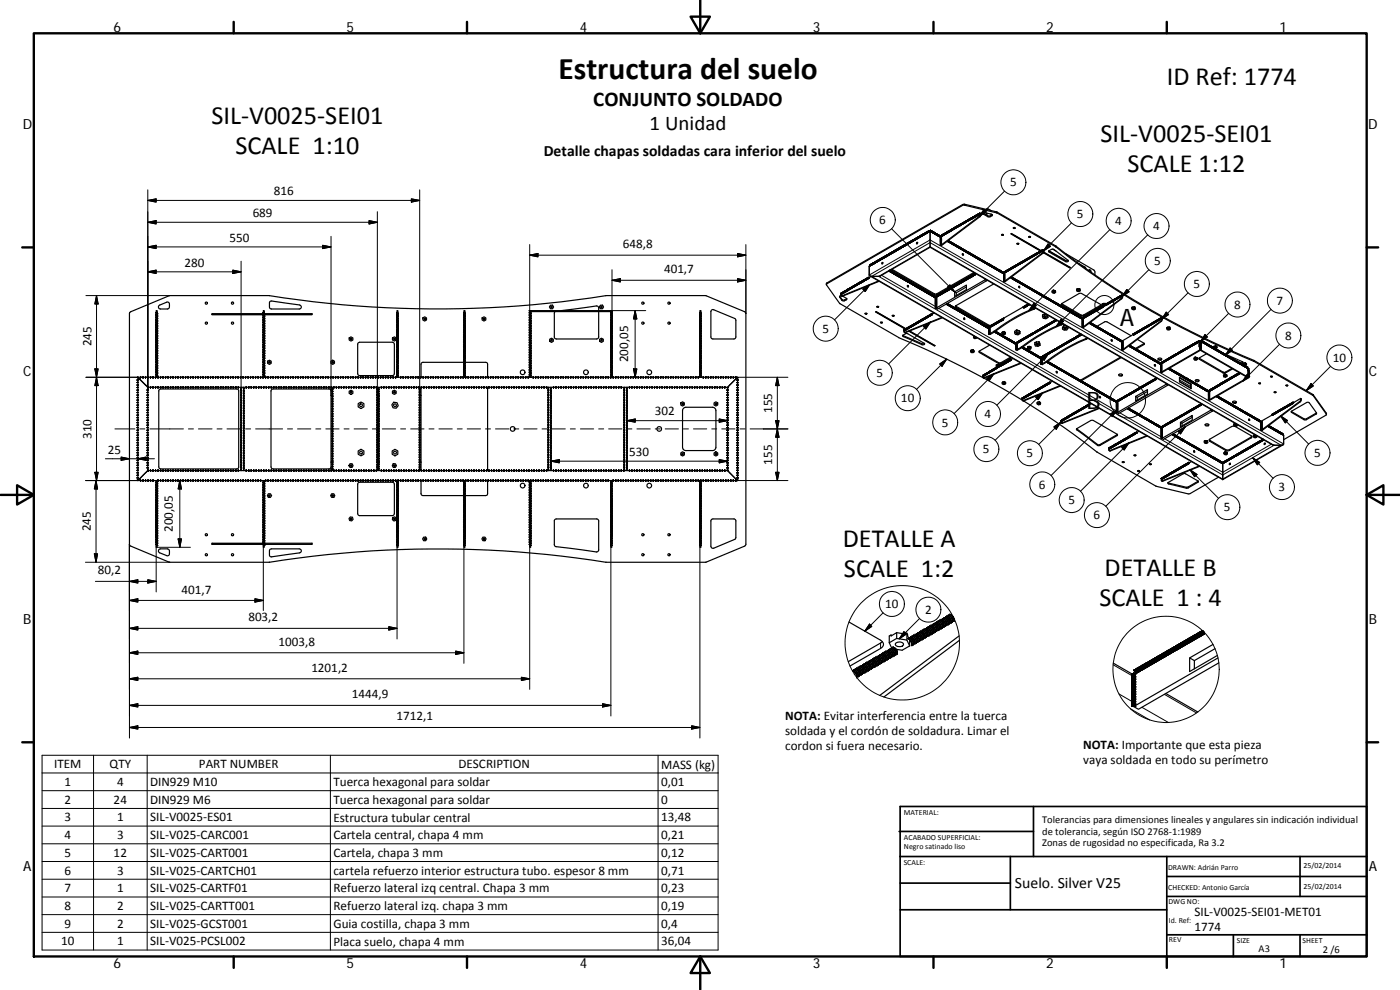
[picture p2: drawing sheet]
<svg xmlns="http://www.w3.org/2000/svg" width="420mm" height="297mm" viewBox="0 0 420 297" stroke-linecap="round" stroke-linejoin="round" font-family="sans-serif">
<defs><g id="words">
<text font-size="9.4" x="167.6" y="23.6">Estructura del suelo</text>
<g font-size="7.9">
<text x="350.2" y="25.6">ID Ref: 1774</text>
<text x="63.4" y="37.1">SIL‐V0025‐SEI01</text>
<text x="70.6" y="46.1">SCALE 1:10</text>
<text x="330.3" y="42.5">SIL‐V0025‐SEI01</text>
<text x="338.4" y="51.5">SCALE 1:12</text>
<text x="252.9" y="164.2">DETALLE A</text>
<text x="253.3" y="173.2">SCALE 1:2</text>
<text x="331.5" y="172.9">DETALLE B</text>
<text x="330" y="181.9">SCALE 1 : 4</text>
</g>
<g font-size="7.2">
<text x="336.1" y="97.9">A</text>
<text x="326" y="122.7">B</text>
</g>
<g font-size="6.3">
<text x="178.1" y="31.8">CONJUNTO SOLDADO</text>
<text x="195" y="39">1 Unidad</text>
</g>
<g font-size="4.7">
<text x="163.2" y="46.9">Detalle chapas soldadas cara inferior del suelo</text>
<text x="304.6" y="266.6">Suelo. Silver V25</text>
</g>
<g font-size="4.2">
<text x="34" y="9.6">6</text>
<text x="104" y="9.6">5</text>
<text x="174" y="9.6">4</text>
<text x="244" y="9.6">3</text>
<text x="314" y="9.6">2</text>
<text x="384" y="9.6">1</text>
<text x="6.8" y="38.7">D</text>
<text x="410.6" y="38.7">D</text>
<text x="7" y="112.9">C</text>
<text x="410.8" y="112.9">C</text>
<text x="7" y="187.1">B</text>
<text x="410.8" y="187.1">B</text>
<text x="7" y="261.3">A</text>
<text x="410.8" y="261.3">A</text>
<text x="34" y="290.4">6</text>
<text x="104" y="290.4">5</text>
<text x="174" y="290.4">4</text>
<text x="244" y="290.4">3</text>
<text x="314" y="290.4">2</text>
<text x="384" y="290.4">1</text>
</g>
<g font-size="3.9">
<text x="82.2" y="58.6">816</text>
<text x="303.1" y="55.9">5</text>
<text x="75.8" y="65.2">689</text>
<text x="323.2" y="65.5">5</text>
<text x="263.9" y="67.3">6</text>
<text x="334.7" y="67.5">4</text>
<text x="346.1" y="69.1">4</text>
<text x="68.9" y="72.5">550</text>
<text x="186.9" y="74.5">648,8</text>
<text x="55.4" y="80">280</text>
<text x="199.3" y="82">401,7</text>
<text x="346.4" y="79.5">5</text>
<text x="358.2" y="86.5">5</text>
<text x="370.4" y="92.6">8</text>
<text x="383.1" y="91.5">7</text>
<text x="246.8" y="99.9">5</text>
<text x="385.6" y="102">8</text>
<text x="27.4" y="103.9" transform="rotate(-90 27.4 103.9)">245</text>
<text x="188.6" y="108.7" transform="rotate(-90 188.6 108.7)">200,05</text>
<text x="263" y="113.1">5</text>
<text x="400" y="108.6">10</text>
<text x="196.5" y="124.7">302</text>
<text x="231.7" y="124" transform="rotate(-90 231.7 124)">155</text>
<text x="270.4" y="120.8">10</text>
<text x="295.5" y="125.5">4</text>
<text x="27.4" y="131.7" transform="rotate(-90 27.4 131.7)">310</text>
<text x="282.7" y="128">5</text>
<text x="32.4" y="136.1">25</text>
<text x="188.9" y="136.8">530</text>
<text x="295" y="136">5</text>
<text x="308.1" y="137.2">5</text>
<text x="394.4" y="137.1">5</text>
<text x="231.7" y="139.5" transform="rotate(-90 231.7 139.5)">155</text>
<text x="311.8" y="146.6">6</text>
<text x="383.7" y="147.4">3</text>
<text x="320.6" y="151.3">5</text>
<text x="328.2" y="155.8">6</text>
<text x="367.3" y="153.4">5</text>
<text x="27.3" y="159.4" transform="rotate(-90 27.3 159.4)">245</text>
<text x="51.9" y="159.7" transform="rotate(-90 51.9 159.7)">200,05</text>
<text x="29.4" y="172.4">80,2</text>
<text x="54.5" y="178.1">401,7</text>
<text x="265.7" y="182.5">10</text>
<text x="277.6" y="184.2">2</text>
<text x="74.5" y="186.5">803,2</text>
<text x="83.6" y="193.8">1003,8</text>
<text x="93.4" y="201.6">1201,2</text>
<text x="105.6" y="209.5">1444,9</text>
<text x="119" y="216.2">1712,1</text>
<text x="235.6" y="216.1">NOTA: Evitar interferencia entre la tuerca</text>
<text x="235.6" y="220.6">soldada y el cordón de soldadura. Limar el</text>
<text x="235.6" y="225.1">cordon si fuera necesario.</text>
<text x="325.1" y="224.8">NOTA: Importante que esta pieza</text>
<text x="16.3" y="230.5">ITEM</text>
<text x="32.9" y="230.5">QTY</text>
<text x="59.7" y="230.5">PART NUMBER</text>
<text x="137.6" y="230.5">DESCRIPTION</text>
<text x="198.4" y="230.6">MASS (kg)</text>
<text x="325.1" y="229.3">vaya soldada en todo su perímetro</text>
<text x="19.4" y="235.8">1</text>
<text x="35.1" y="235.8">4</text>
<text x="45.1" y="235.8">DIN929 M10</text>
<text x="100.1" y="235.9">Tuerca hexagonal para soldar</text>
<text x="198.4" y="235.8">0,01</text>
<text x="19.4" y="241.1">2</text>
<text x="34.1" y="241.1">24</text>
<text x="45.1" y="241.1">DIN929 M6</text>
<text x="100.1" y="241.2">Tuerca hexagonal para soldar</text>
<text x="198.4" y="241.1">0</text>
<text x="19.4" y="246.4">3</text>
<text x="19.4" y="251.8">4</text>
<text x="35.1" y="251.8">3</text>
<text x="35.1" y="246.4">1</text>
<text x="45.1" y="251.8">SIL‐V025‐CARC001</text>
<text x="45.1" y="246.4">SIL‐V0025‐ES01</text>
<text x="100.1" y="246.5">Estructura tubular central</text>
<text x="100.1" y="251.9">Cartela central, chapa 4 mm</text>
<text x="198.4" y="246.4">13,48</text>
<text x="198.4" y="251.8">0,21</text>
<text x="19.4" y="257.1">5</text>
<text x="34.1" y="257.1">12</text>
<text x="45.1" y="257.1">SIL‐V025‐CART001</text>
<text x="100.1" y="257.2">Cartela, chapa 3 mm</text>
<text x="198.4" y="257.1">0,12</text>
<text x="19.4" y="262.4">6</text>
<text x="35.1" y="262.4">3</text>
<text x="45.1" y="262.4">SIL‐V025‐CARTCH01</text>
<text x="100.1" y="262.5">cartela refuerzo interior estructura tubo. espesor 8 mm</text>
<text x="198.4" y="262.4">0,71</text>
<text x="19.4" y="267.7">7</text>
<text x="35.1" y="267.7">1</text>
<text x="45.1" y="267.7">SIL‐V025‐CARTF01</text>
<text x="100.1" y="267.8">Refuerzo lateral izq central. Chapa 3 mm</text>
<text x="198.4" y="267.7">0,23</text>
<text x="19.4" y="273">8</text>
<text x="35.1" y="273">2</text>
<text x="45.1" y="273">SIL‐V025‐CARTT001</text>
<text x="100.1" y="273.1">Refuerzo lateral izq. chapa 3 mm</text>
<text x="198.4" y="273">0,19</text>
<text x="358.5" y="274.9">SIL‐V0025‐SEI01‐MET01</text>
<text x="19.4" y="278.3">9</text>
<text x="35.1" y="278.3">2</text>
<text x="45.1" y="278.3">SIL‐V025‐GCST001</text>
<text x="100.1" y="278.4">Guia costilla, chapa 3 mm</text>
<text x="198.4" y="278.3">0,4</text>
<text x="358.5" y="279.4">1774</text>
<text x="18.4" y="283.7">10</text>
<text x="35.1" y="283.6">1</text>
<text x="45.1" y="283.7">SIL‐V025‐PCSL002</text>
<text x="100.1" y="283.7">Placa suelo, chapa 4 mm</text>
<text x="198.4" y="283.7">36,04</text>
</g>
<g font-size="3.1">
<text x="312.8" y="246.8">Tolerancias para dimensiones lineales y angulares sin indicación individual</text>
<text x="312.8" y="250.4">de tolerancia, según ISO 2768‐1:1989</text>
<text x="312.8" y="254">Zonas de rugosidad no especificada, Ra 3.2</text>
<text x="377.7" y="285.6">A3</text>
<text x="397" y="285.9">2 /6</text>
</g>
<g font-size="2.4">
<text x="271.2" y="244.4">MATERIAL:</text>
<text x="271.3" y="251.9">ACABADO SUPERFICIAL:</text>
<text x="271.3" y="254.6">Negro satinado liso</text>
<text x="271.2" y="259.7">SCALE:</text>
<text x="350.6" y="260.9">DRAWN: Adrián Parro</text>
<text x="391.2" y="260.6">25/02/2014</text>
<text x="350.6" y="267">CHECKED: Antonio García</text>
<text x="391.2" y="266.6">25/02/2014</text>
<text x="350.7" y="271.4">DWG NO:</text>
<text x="350.8" y="276.8">Id. Ref:</text>
<text x="350.8" y="282.8">REV</text>
<text x="371.2" y="282.9">SIZE</text>
<text x="390.9" y="282.9">SHEET</text>
</g>
</g></defs>
<g fill="none" stroke="#000" stroke-width=".36">
<path d="M265 78.8l-.2 .4M275.2 72.7l.2 .2-.3 .3zM275.4 72.8l-.2 .4M279.1 69.2v5M279.1 74.2l102.8 59.3h3.1l.2-.3v-2.7l-4.6-2.7M279.1 69.2l3.3 1.9M279.1 69.2l-18 10.5-.2 .2v2.6l.7 .4 2.6-.1 14.9-8.6M284.4 72.3l16.9 9.7M285.6 69h.1M285.6 69l-3.2 1.9v2.7M288.8 76.2l.2 .4M288.9 76.1l.2 .5z"/>
<path d="M292.1 65.2h.1M292.1 65.2l-6.5 3.8M294.2 64.1l-2.1 1.1M294.2 64.1l-.2 .8-11.6 8.7M294.2 64.1l.2 .5-.2 .4-11.6 8.7-.2-.1M295.1 64l.5-.2 1.9 .5 .3 .3-1.1 .5-1.6-.9zM295.1 64l1.5 .8h.6l.6-.4M296 63.9v.6M296.2 63.9v.7M296.2 62.9l.2-.3 1 .6M296.3 62.7l-.3 .2M297.4 64.2l.1 .3"/>
<path d="M297.8 64.4h.1M300.6 70.4h.5M303.5 70.1l9 5.2M304.1 68.4h.5M305.2 73.1h.5M308.8 71.1h.5zM312.6 75.3l-9.1-5.3-.2 .2 9.1 5.2M313.1 75l-11.8 6.8v2.7M313.1 75l-.2 .8-11.6 8.7M313.1 75l.2 .4-.2 .5-11.6 8.7-.2-.1M313.1 75.8l7.9 4.6 .2-.1-7.9-4.6 7.7 4.5M314.8 75.3l5 2.9 .8-.1"/>
<path d="M314.8 75.3l.9-.5h.6l4.2 3.3a.43 .43 0 0 1-.2 .6 .43 .43 0 0 1-.5-.2l-5-2.9zM314.8 75.2l5.3 3.1M315.9 74.7l1 .6M319.8 76.1l8.5 5 .3 .3v1.1M323.8 79.1l1.9 1.1 .2 .4M38.9 93.8l12.1-5.1h29.8a320.7 320.7 0 0 0 101.1 0h29.8l11.8 4.8 .3 .4v69.4l-.3 .6-11.8 4.8h-29.9a321.3 321.3 0 0 0-100.9 0h-29.9l-12.1-5.1zM46.9 93.2h.3v20h-.3zM46.9 96.6v11.1M47.8 91.6l2.4-1 .6 .5 .1 1-.5 .6h-2.3a.62 .62 0 0 1-.5-.4 .62 .62 0 0 1 .2-.7zM79 93.2h.3v20h-.3zM79 94.1h-15.4v.3h15.4h-15.4l.1-.3M79.3 94.1h14.4v.3h-14.4h14.4"/>
<path d="M79.3 96.6v11.1M80.9 90.6l.6-.3 8.4 1.2a.61 .61 0 0 1 .5 .6 .61 .61 0 0 1-.6 .6h-8.5l-.4-.4zM119.1 93.2h.3v20h-.3zM119.4 96.6h.1M119.5 96.6v11.1M126.9 95.4l.6-.3 .5 .3v.6l-.5 .3-.6-.3zM139.2 93.2h.3v20h-.3zM139.5 96.6h.1M139.6 96.6v11.1M144.7 95.4l.6-.3 .5 .3v.6l-.5 .3-.6-.3zM159 96.6h.1M159 96.6v11.1"/>
<path d="M159 93.2h24.7v20h-.3v-20v.3h-24.1v-.3v20h-.3zM165.2 91.6h.6l.3 .5-.3 .5h-.6l-.3-.5zM166.6 93.5l-.2 .5v7.1l.2 .5 .4 .1 12.4-.1 .3-.5v-7.6M168.4 93.2l10.8-1.4 .5 .4v1M180.2 91.6h.6l.3 .5-.3 .5h-.6l-.3-.5zM183.3 96.6h.1M183.3 96.6v11.1M210 93.2h.4v20h-.4zM210 96.6v11.1M213.6 93l.6-.1 6.5 2.7 .1 .5v5l-.2 .5-6.6 .1-.5-.2-.2-8zM248 85.4l.1-.5 41.1-23.6 10 2.3 17.6 10.2a252.7 252.7 0 0 0 59.6 34.4l17.6 10.1 4 5.7 .1 .4M252 88.9l.9 1.1h.5l.7-.4"/>
<path d="M252.4 88.7l-.4 .3 .7 1.1 .7 .2 .7-.4v-.4l-1.2-.7M254.3 87h.1M259.6 94h.6M259.6 94.1h.5M260.8 83.2l.1 .1M260.8 83.2l-6.5 3.8M261.1 82.8l105.9 61.1M261.4 83l-.5 .3M262.9 93.5l9.1 5.2-9.1-5.2-.1 .1 9 5.2M263.2 92h.5M263.2 92.1h.5M263.7 84.3l-11 4.5-.4-.2v-.4l2.1-1.2"/>
<path d="M263.9 84.4l-11.1 4.5-.4-.1M264.3 96.8h.5M264.3 96.7h.5M266.9 81.2l14 8.1M267.5 80.9l13.2 7.6 11.8-6.6M267.7 80.8l13 7.4 11.6-6.4M267.8 94.7h.5zM272.3 85.8l.2 .3M272.9 99.3l7.6 4.4M273 99.3l7.6 4.4-.2 .1-7.6-4.4M280.3 93.9l-9 5.2v.5l.3 .1 11-4.5M282.8 95.4l-11.1 4.4-.3-.1"/>
<path d="M284.1 91.1l12.8 7.4M286.5 87.6l3.5-2.1v1.4l-3.5 2zM286.5 87.6l.5 .3M286.8 91.8l10.1 5.8h.5l3.8-2.2M287 87.9v.8M289.2 95.5l.2 .4M289.3 95.4l.2 .5-.2-.2zM290 86.1l-3 1.8M292.9 82.1l-12 6.9v3.5M295.6 83.9l.5 .3M295.6 83.9l-14.7 8.6M295.6 83.7v.2"/>
<path d="M296.1 84.2l-14.7 8.5-.5-.2M296.1 84v.2M298.2 85.2l-11.5 6.7 10.1 6h.7M298.6 99.5l6.5 3.7M298.6 99.5l-1.5 .9-.2-.2M300.8 99.8h.1M300.8 99.8l-.1 .4M300.9 99.6l-.1 .2M300.9 99.9l-.2 .3M300.9 99.6v.3M300.9 99.9l.8 .1M301.2 95.4h.1"/>
<path d="M301.2 95.4l.1 .3-4.4 2.5v2M301.4 99.5l.3 .2v.3M301.4 99.5l-.5 .1M301.4 99.5v.3M303.4 83.2l21.6 12.5M305 99.9a.32 .32 0 0 1 .4-.1 .32 .32 0 0 1 .2 .3 .32 .32 0 0 1-.4 .1 .32 .32 0 0 1-.2-.3zM305.1 99l-.6 .4v.5M305.1 99.5l-.6 .4M305.1 99.5l.8 .2M305.1 99l.8 .2M305.1 99v.5M305.7 86l.2 .3"/>
<path d="M305.9 99.2l.1 .3M305.9 99.7l.2 .4-.6 .4-.8-.2-.2-.4M305.9 99.2v.5M306 99.5l.1 .6M306 99.5h.1M307.2 92.1l-5.9 3.3M308.6 91.2l-1.4 .8v.2l1.6-.9M310.1 92.6a48.5 48.5 0 0 0-11.8 6.8l-1.4 .8M310.1 92.6h.1M310.6 92.3l-.5 .3M310.8 92.5l-.4 .2a48.4 48.4 0 0 0-11.8 6.8M313.5 94.7l-.6 .3 .2 .5 .8 .1 .6-.3"/>
<path d="M313.5 94.7l.8 .1M313.5 94.3v.4M313.5 94.3h.5M313.5 94.3l-.6 .2v.5M314.3 94.8l.2 .5M314.3 94.5v.3M314.3 94.5l.2 .8M316.1 87l.5 .2M316.1 87l-.3 .3v.3M316.1 87v.4M316.1 87.4l-.3 .2M316.1 87.4l.5 .1"/>
<path d="M316.3 87.1h.1M316.6 87.5l.2 .3-.4 .2-.5-.1-.1-.3M316.6 87.2l.2 .6M316.6 87.2v.3M317 96l-11.9 6.9v2.1M318.6 91.1l5.7-3.1 6.1 3.4 .1 .2-5.8 3.3-6-3.4zM318.6 91.1l6.1 3.5 5.7-3.1M318.8 97l-.5 .3a51.3 51.3 0 0 0-11.8 6.9l-1.4 .8 .2 .1 1.5-.9M319 97.2l-.5 .3a50.2 50.2 0 0 0-11.7 6.7M319.2 97.7l.8 .1v.4M319.2 97.7v.6M319.2 97.7l-.3 .5v.5"/>
<path d="M319.2 98.3l-.3 .4M319.4 98.6h.6a.32 .32 0 0 1-.3 .3 .32 .32 0 0 1-.3-.3zM320 98.2l.5 .4-.3 .4-.8 .1-.5-.4M320 98.2l-.8 .1M320.1 97.8l.3 .2M320.5 98.1v.5M321 80.2v.2M321.1 80.2h-.1M323.1 87.1l.2 .3 .5 .1 .4-.3M323.2 86.7v.1M323.2 86.7l-.1 .4M323.5 86.6l-.3 .2"/>
<path d="M323.5 86.6h.5M323.5 86.9l.5 .1 .2 .2M323.5 86.9l-.4 .2M323.5 86.6v.3M324 86.6l.2 .6M324 86.6v.4M325.3 80.2l.3 .2M326.8 81l.4 .6M326.8 81.3v-.3a.43 .43 0 0 1 .5 .1 .43 .43 0 0 1 .1 .5M327 96.8l9.8 5.7M329 98l2.5-1.4 .6-.1 7.4 4.2M330.8 91.5l.1 .3 .9-.1"/>
<path d="M330.9 91.1l-.1 .4M330.9 91.1v.1M331.1 91.6h.4zM331.2 91.3l.5 .1 .1 .3M331.2 91l-.3 .2M331.2 91.3l-.4 .2M331.2 91v.3M331.2 91.8l-6.2 3.6v2.8M331.7 91v.1M331.7 91h-.5M331.7 91v.4M331.7 91.2l.1 .5"/>
<path d="M336.8 88.6l-5 2.9M336.8 88.6l-.3 .9-11.5 8.7M336.8 88.6l.1 .6-.3 .4-11.4 8.7-.2-.1M339.7 92.6l.1 .3 .5 .1 .4-.3M339.8 92.2l-.1 .4M339.8 92.2h.1M340.1 92.4h.5l.1 .3M340.1 92.1l-.3 .1M340.1 92.4l-.4 .2M340.1 92.1v.3M340.1 92.1h.5M340.6 92.1l.1 .6"/>
<path d="M340.6 92.1v.3M348.6 95.5l-11.8 6.8v2.7M348.6 95.5l-.2 .8-11.6 8.7M348.6 95.5l.2 .4-.2 .5-11.6 8.7-.2-.1M350.2 98.6l.1 .3 .9-.1M350.6 98.4l.5 .1 .1 .3M350.6 98.1l-.4 .2v.3M350.6 98.4l-.4 .2M350.6 98.1v.3M350.6 98.1h.5M351.1 98.1v.1M351.1 98.1v.4"/>
<path d="M351.1 98.3l.1 .5M41.4 113.2h179.9M41.4 113.2l2.3 2.4M41.4 113.2v31M43.7 115.6l.7 .6h174M43.7 115.6l.7 .6v25M47.8 116.9l.4-.2 23.2 .1 .2 .5-.1 23.2-.5 .2-23.1-.1-.2-.5zM72.4 116.2v25M73.1 116.2v25h-.7M80.3 108.4l.6-.3 .5 .3v.6l-.5 .3-.6-.3zM99.3 108.4l.6-.3 .5 .3v.6l-.5 .3-.6-.3zM99.3 117.3l-.2-.5-.4-.1h-16.8l-.4 .2-.2 23.2 .3 .5 .3 .1h16.8l.4-.1 .2-.5"/>
<path d="M99.7 116.2v24.9h-.4v-24.9M104.8 117.4l.5-.3 .6 .3v.6l-.6 .3-.5-.3zM104.8 101.4l.5-.3 .6 .3v.6l-.6 .3-.5-.3zM107.5 102.9l.4-.2 10.2 .1 .3 .5v8.8l-.3 .5h-10.5l-.3-.5zM113.7 116.2v24.9h-.4v-24.9M117.8 117.4l.6-.3 .5 .3v.6l-.5 .3-.6-.3zM117.8 101.4l.6-.3 .5 .3v.6l-.5 .3-.6-.3zM119.4 107.7h.1M126 116.2v24.9h.4M126.4 116.2v25M139.2 108.7h-12.4l-.4 .6v3.9M139.5 107.7h.1"/>
<path d="M139.5 108.7l6.6 .1 .2 .5v3.9M146.3 116.2v25M159 107.7h.1M164.6 116.2v25M165 101.8l.5-.3 .6 .3v.6l-.6 .3-.5-.3zM165.3 116.2v25h-.7M179.9 101.8l.6-.3 .6 .3v.6l-.6 .3-.6-.3zM183.3 107.7h.1M187.3 116.2v25M188.2 116.2v25h-.9M218.4 116.2v25M221.3 113.2v31"/>
<path d="M221.3 113.2l-2.9 3M269.7 101.3l-17.7-10.3-4-5.8 41.2-23.7 10.1 2.4 17.5 10.2a250.8 250.8 0 0 0 59.6 34.4l17.7 10.2 3.9 5.5-.1 .4-12.7 7.3M269.7 101.3h.1M269.7 101.3a288.1 288.1 0 0 1 25.3 12M270.9 100.6l1-.5h.4l5.2 3a.46 .46 0 0 1-.3 .4 .46 .46 0 0 1-.5-.1l-5.6-2.4zM270.9 100.6l5.8 2.5 .7-.1M280.4 103.7v.1M280.5 103.7h.1M291.3 105.2h.1M291.3 105.2v.4M291.5 105.3l-.2 .3 .3 .2h.5l.2-.3M291.5 105l-.2 .2"/>
<path d="M291.5 105v.3M291.5 105.3h.5M291.6 105.5h.4l-.3 .2zM292 104.9l.3 .6M292 104.9l-.5 .1M292 104.9v.4M292 105.3l.3 .2M292.1 105v.1M292.2 101v.4M292.2 101l.1-.2v.3M292.2 101h.1M292.3 101.1l-.1 .3 .4 .2 .6-.3"/>
<path d="M292.5 101.3h.4zM292.7 101l-.4 .1M293.8 105.4l6 3.5 .6-.1 2.9-1.6M295.3 113.5l11.5 6.5M297 111.6h.1M297 103.5l-3.1 1.8-.1 .4 6 3.4h.6l3.1-1.8M299 109.9l.1 .3 .4 .1 .4-.2M299.4 110.2l-2.4 1.4M299.4 109.4l-.4 .1v.4M299.4 109.7l-.4 .2M299.4 109.4v.3M299.4 109.7l.5 .1v.3"/>
<path d="M299.4 109.4l.5 .1M299.9 109.5h.1M299.9 109.5v.3M299.9 109.6v.5M300.8 114.8v.4M300.8 114.8h.1M300.9 114.9l-.1 .3 .4 .2 .5-.1 .1-.3M300.9 114.6l-.1 .2M300.9 114.6v.3M301.1 100l.3 .1-.3 .1zM301.4 114.5h.1M301.4 114.5l-.5 .1"/>
<path d="M301.4 114.5v.3M301.4 114.8l-.5 .1M301.4 114.8l.4 .2M301.5 114.5v.1M301.5 114.6l.3 .1v.3M301.7 100l-.1 .3-.9-.1M304 107.6l-4.1 2.3M306.3 108.9l-11.3 4.4-.1-.5 2.1-1.2M306.4 109l-11 4.5-.3-.2M306.8 104.2l5.7 3.4M308.5 103.9l-.1 .7M308.5 103.9v.4"/>
<path d="M308.5 104.3l-.1 .3M309 103.9h-.5M309 104.2l-.5 .1M309 103.9v.3M309 103.9l.4 .2v.3M309 104.2l.4 .2-.1 .4h-.5l-.4-.2M311 103.4h.1a.31 .31 0 0 1 .3-.1 .31 .31 0 0 1 .2 .3h-.5zM311.1 103l-.6 .4 .2 .4 .8 .1 .6-.3M311.1 103l.8 .1M311.1 102.6h.8M311.1 102.6l-.6 .2v.6M311.1 102.6v.4"/>
<path d="M311.9 103.1l.2 .5M311.9 102.6l.2 1M311.9 102.6v.5M312.5 107.5h.1M314.3 108.6l20.9 12M314.3 108.6l-1.5 .8-.3-.1M315.8 114.4l-9 5.2v.5l11.3-4.4M317 111.5l.2 .4M317 111.4l.2 .1 .1 .4zM318.3 115.8l-11.1 4.5-.3-.1M324.5 100.4l-12 6.8v2.1M325.7 101.7a49.8 49.8 0 0 0-11.7 6.8l-1.5 .8"/>
<path d="M325.8 101.6l-.1 .1M326.3 101.4l-.5 .2M326.5 101.5l-.4 .3a48 48 0 0 0-11.8 6.8M329.9 119l.2 .4M333.5 102l.2 .4M335.8 112.4l.5 .2 .5-.2M335.8 112.4a.5 .5 0 0 1 .6-.3 .5 .5 0 0 1 .3 .7 .55 .55 0 0 1-.6 .1 .55 .55 0 0 1-.3-.5zM336.3 107.2l-12.2 7M336.5 107.3l-12.2 7M338.9 103.7l9.6 5.5M340.8 118.9l3.6-2v1.4l-3.6 2zM340.8 118.9l.5 .3"/>
<path d="M341.3 119.2v.8M341.3 101.8l2.2 1.4-2.7 1.6M343.4 103l-2.8 1.7M344.4 117.5l-3.1 1.7M346.4 109.5l.2 .4M347.2 113.5l-12 6.9v3.4M347.5 107.6l.4 .2 .7-.2M347.6 107.6a.57 .57 0 0 1 .6-.2 .57 .57 0 0 1 .4 .5 .58 .58 0 0 1-.6 .2 .58 .58 0 0 1-.4-.5zM350 115.3l.4 .3M350 115.3l-14.8 8.5M350 115.1v.2M350.4 115.6l-14.7 8.5-.5-.3"/>
<path d="M350.4 115.3v.3M350.8 110.6l12 6.9M351.7 107.1h.1M351.7 107.1l-3.2 1.9v2.7M354 113.2l3.5 2v1.4l-3.5-2zM354 113.4l3.3 1.9 .2-.1M357.3 115.3v1.2M358.2 103.4h.1M358.2 103.4l-6.5 3.7M358.3 107.7l.2 .3 .5 .1 .4-.3M358.6 107.2v.1M358.6 107.3l-.3 .4"/>
<path d="M358.6 107.7l.5 .1zM358.7 107.1v.4M358.7 107.1l.5 .2M358.7 107.1l-.1 .1M358.7 114.1l.6 .2 .5-.2M358.8 114.1a.56 .56 0 0 1 .6-.2 .56 .56 0 0 1 .4 .5 .55 .55 0 0 1-.6 .2 .55 .55 0 0 1-.4-.5zM359.2 107.6l.2 .2M359.2 107.6l-.5-.1-.4 .2M359.2 107.3v.3M359.2 107.3l.1 .1M359.3 107.4l.1 .4M359.3 107.4v.1"/>
<path d="M359.8 107.5l7.4 4.2h.6l1.9-1.1M360.1 103h.1M360.1 103v1.3l.1-.1M360.1 103v1.3M360.2 102.2l-2 1.2M360.2 102.9l.2 .1M360.2 102.2v.7M360.2 104.2v.7M360.2 104.9l-11.7 6.8M360.2 102.2l.2 .8M360.2 102.9l-.1 .1M360.2 104.2l.2 .1"/>
<path d="M360.3 102.9l.1 1.4M360.3 102.9l.1 .1M360.3 102.9l-.2 .1M360.4 104.3v.7M360.4 105l-.2 .1 14.2 8.2 .2-.1M360.4 105l14.2 8.2M360.4 104.3v.7l-.2-.1M360.4 105l-11.8 6.8-.1-.1M360.4 103v-.7l14.2 8.2v2M362 106.2l-2.2 1.4 7.4 4.4 .6-.1 2.1-1.2M364.3 104l-.1 .5M364.3 104v.1"/>
<path d="M364.4 104.2l-.2 .3 .4 .2 .5-.1 .1-.3M364.4 103.9v.3M364.4 103.9l-.1 .2M364.5 104.3l.4 .1zM364.7 103.8h.1M364.7 103.8l-.3 .1M364.9 104.1l-.5 .1M364.9 103.7l-.2 .1M364.9 104.1l.3 .2M364.9 103.7v.4M364.9 103.7l.3 .3v.3M365.2 118.9l13.4 7.7"/>
<path d="M365.8 105.4l7.2 3.2-.1 .4-.5 .2M366.1 115.4h.1M366.1 115.4l-3.3 1.9v2.7M367.2 112.8l.1 .3 .5 .1 .4-.3M367.5 112.2l.6 .2M367.5 112.2v.4M367.5 112.2l-.3 .6M368.1 112.7l.1 .2M368.1 112.4l.1 .1M368.1 112.7l-.6-.1-.3 .2M368.1 112.4v.3M368.2 112.5v.4"/>
<path d="M368.2 112.5l-.1 .1M372.1 111.9l-6 3.5M373 108.6l-.8 .5M373.1 109.1v.4M373.1 109.1v.1M373.2 109.3l-.1 .2 .3 .3 .6-.1 .1-.3M373.2 109v.3M373.2 109l-.1 .2M373.4 109.4l.4 .1-.4 .1zM373.6 108.9l-.4 .1M373.6 108.9h.1M373.7 109.2l-.5 .1"/>
<path d="M373.7 108.8l-.1 .1M373.7 109.2l.4 .2M373.7 108.8v.4M373.7 108.8l.4 .3v.3M374.6 110.5l.2 .1v.7l-.2-.1zM374.6 112.5v.7M374.6 113.2l-11.8 6.8M374.6 112.5l.2 .1v.7l-.2-.1M374.8 113.3l-11.8 6.8-.2-.1M374.8 111.3h-.1M377.8 115h.5M381.3 113h.5"/>
<path d="M381.3 112.9h.5M381.4 112.8l.4 .2-.5 .1zM382.4 117.7h.5zM386 115.6h.5zM390.3 119.5l.2 .5-.2 .5-11.6 8.7-.1-.1M390.3 119.5l-.1 .9-11.6 8.7M390.3 119.5l-2 1.3M105 139.1h.7l.3 .6-.3 .6h-.7l-.3-.6zM107.5 121.1l.8-.5 .9 .5v1l-.9 .5-.8-.5zM107.5 135.3l.8-.5 .9 .5v1l-.9 .5-.8-.5zM117.7 135.3l.8-.5 .9 .5v1l-.9 .5-.8-.5zM118 139.1h.6l.4 .6-.4 .6h-.6l-.3-.6z"/>
<path d="M118.2 120.7l1 .1 .3 .9-.6 .8-.9-.1-.4-.9zM204.3 135.9l.5-.3 .6 .3v.6l-.6 .3-.5-.3zM204.3 120.9l.5-.3 .6 .3v.6l-.6 .3-.5-.3zM205.1 122.6l.8-.4h8l.8 .5 .2 11.5-.6 .9-8.4 .1-1-.6-.1-11.4zM214.3 120.9l.6-.3 .5 .3v.6l-.5 .3-.6-.3zM214.3 135.9l.6-.3 .5 .3v.6l-.5 .3-.6-.3zM307.2 120.3a220.2 220.2 0 0 1 22 15.3M311.4 120.7l-.1 .5M311.4 120.9l-.1 .3 .3 .3 .6-.1 .1-.3M311.4 120.7v.2M311.8 120.5v.1M311.8 120.6l-.4 .1"/>
<path d="M311.9 120.5l.4 .6M311.9 120.5h-.1M311.9 120.5v.4M311.9 120.9h-.5M311.9 120.9l.4 .2M320.4 125.1l.1 .1M323.1 128.7l4.3-2.5 .6-.1 7.2 4.2 .2 .2-5.3 3.1-.6 .1-6.4-4.8zM323.1 128.7h.1M323.2 128.7l6.4 4.8h.4l5.3-3.2M327.5 121.1l-7.1 4M329.2 135.6l.1 .1M329.3 135.7l17.7 10.2 9.6 2.3 .6-.1 8.5-4.9"/>
<path d="M329.7 122.4l-11.2 4.5-.1-.6 2.1-1.2M329.9 122.6l-11 4.4-.4-.1M336.8 138.7h.5zM338.4 122.5l10.3 5.9M340.9 136.6h-.6h.6M341.8 129.4l-7 4.1M344.1 130.7l-11.3 4.4v-.5l2-1.1M344.3 130.8l-11.1 4.5-.3-.1M345 139.3h.5M345 139.2h.5M351.9 130.3l15.1 8.7M354.3 126.7l3.5-2v1.3l-3.5 2.1z"/>
<path d="M354.3 126.7l.4 .3M354.7 127v.8M357 138.8h.1M357 138.8l-6.5 3.7M357.6 138.5l-.6 .3M357.8 125.2l-3.1 1.8M358.2 135.4l.2 .3M359.8 139.8l-11.2 4.5-.1-.6 2.1-1.2M360 139.9l-11 4.5-.4-.1M360.7 121.3l-12 6.9v3.4M361.7 127.4l.5 .2 .6-.2M361.7 127.3a.57 .57 0 0 1 .6-.2 .57 .57 0 0 1 .4 .5 .56 .56 0 0 1-.6 .2 .56 .56 0 0 1-.4-.5z"/>
<path d="M361.8 132.5l-.4 .2 .2 .3 .5 .1 .3-.3M361.8 132.5h.5M361.8 132.2h.4M361.8 132.2l-.4 .1v.4M361.8 132.2v.3M362.2 132.2h.1M362.3 132.2v.3M362.3 132.5l.1 .3M362.3 132.2v.1M362.3 132.3l.1 .5M362.9 132l6.7-4 .6-.1 .6 .1 4.7 2.7 .2 .4-.1 .2-7 4-.8-.2-4.7-2.7zM363.4 123.1l.5 .2"/>
<path d="M363.4 123.1l-14.7 8.5M363.4 122.8v.3M363.9 123.1v.2M363.9 123.3l-14.7 8.5-.5-.2M367 139v4.9M367.7 135.5l-.4 .3v.3M367.7 135.9l-.4 .2M367.7 135.9h.5M367.7 135.5l.5 .2M367.7 135.5v.4M368.2 135.9l.1 .3-.3 .3-.5-.1-.2-.3M368.2 135.7l.1 .5"/>
<path d="M368.2 135.7v.2M369.3 139.1l-.3 .3v-.3l.3-.1-.2 .4M369.9 120.5a.52 .52 0 0 1 .7-.2 .52 .52 0 0 1 .3 .6 .58 .58 0 0 1-1-.4zM369.9 120.5l.4 .3 .7-.3M370.3 127.6l.1 .3 .9-.2M370.6 127.6l.4 .1zM370.6 127.4l-.3 .2M370.6 127.1v.3M370.6 127.4h.5l.2 .3M370.6 127.1h.2M370.6 127.1l-.3 .2v.3M371.1 127.3v.1"/>
<path d="M371.3 127.4v.3M374.7 125.9l.2 .3M375.7 130.9l-6.7 4-.6 .1-.6-.1-4.9-2.9M376.5 130.7l-.4 .3 .2 .3 .5 .1 .4-.3M376.5 130.7l.5 .2M376.5 130.5l-.4 .2v.3M376.5 130.5v.2M376.5 130.5h.2M376.5 131l.4 .1-.3 .1zM377 130.9l.2 .2M377 130.7v.2M377.1 130.7l.1 .4"/>
<path d="M379.1 131.9l-12.1 7.1M379.7 133l-.3 .4v-.3l.3-.1-.2 .4M381.8 124.5h.1M381.8 124.5l-3.2 1.9v2.7M385 133.5l-18 10.4M387.5 123.4l4.1 2.3 3.5-1.8M387.5 123.4l5.1-2.7 .3 .2 2.2 3.2-3.5 1.9-4.1-2.3zM388.3 120.7v.1M388.3 120.7l-6.5 3.8M41.4 144.2h179.9M44.4 141.2l-3 3M44.4 141.2h28"/>
<path d="M46.9 144.2h.3v20h-.3zM46.9 149.7v11M73.1 141.2h91.5M79 144.2h.3v20h-.3zM79.3 149.7v11M80.5 148.1h.7l.3 .6-.3 .5h-.7l-.3-.5zM99.5 148.1h.7l.3 .6-.3 .5h-.7l-.3-.5zM105.1 155.1l.7 .1 .2 .6-.5 .5-.6-.1-.2-.6zM107.5 144.9l.4-.2 10.2 .1 .3 .5-.2 9.2-.5 .2h-9.8l-.4-.2zM117.8 155.3l.7-.2 .4 .4-.1 .6-.6 .2-.4-.4zM119.1 149.7h.1M119.1 149.7v11"/>
<path d="M119.2 144.2h.3v20h-.3zM126.4 144.2v3.9l.4 .6h12.4M139.2 144.2h.3v20h-.3zM139.5 149.7h.1M139.6 149.7v11M146.3 144.2v3.9l-.2 .5-6.6 .1M159 149.7h.1M159 149.7v11M159 144.2h.3v20h-.3zM165.3 141.2h22M166.5 156l.5-.3h12.3l.4 .6-.1 9-.6 .3-12.4-1.7-.2-.5zM183.3 144.2h.3v20h-.3z"/>
<path d="M183.6 149.7v11M188.2 141.2h30.2M210 144.2h.4v20h-.4zM210 149.7v11M213.5 156l.5-.3 6.6 .1 .2 .5v5l-.1 .5-6.5 2.7h-.5l-.4-.6zM218.4 141.2l2.3 2.4M220.7 143.6l.6 .6M341.4 141.3h.6M350.5 144.8l4.9-2.8 4.3 2.4-3.4 2.1-5.5-1.3-.3-.1zM350.5 142.5h.1M359.6 144.4l-3.4 1.8-5.7-1.4M47.7 164.9l.4-.2 2.5 .1 .3 .5-.1 1.2-.6 .3-2.3-.9-.3-.5z"/>
<path d="M63.7 163v.3h15.3M79 163h-15.4v.3h15.4M79.3 163.3h14.4M79.3 163h14.4v.3h-14.4M81 164.9l.4-.2h8.4a.61 .61 0 0 1 .6 .5 .61 .61 0 0 1-.5 .7l-8.5 1.2-.5-.4zM119.1 160.7h.1M127.1 161.2h.7l.3 .5-.3 .5h-.7l-.3-.5zM139.5 160.7h.1M144.9 161.2h.7l.3 .5-.3 .5h-.7l-.3-.5zM159 160.7h.1M254.8 186.6l9.5 5.5a1.32 1.32 0 0 1 .8 1.2 1.32 1.32 0 0 1-.8 1.3l-9.2 5.2M264.8 192.5l-10.2 6"/>
<path d="M266.9 192.8l.8 1.8 3.1 .5 2.2-1.3M268.8 193a1.43 1.43 0 0 1 2.3 .4 1.47 1.47 0 0 1-2.4-.1zM269.1 191.6l-2.2 1.2M269.1 189.8v1.8M269.1 191.6l3.1 .4 .8 1.8M269.1 189.8l2.3 .4v-.3l.8 .1M269.1 189.8l-1.7 1v-.3l-.5 .3v2M269.2 194.9l-12.8 7.4M272.2 190l.8 2.1v1.7M272.2 190v2M286.1 185.1l-13.1 7.6M287.8 190.8l-23.8 17.9"/>
<path d="M288 192.1l-22.7 17M334.1 199l6.1 3.5M357 197.4l1.4 .8M361.3 189.6l-21.1 12.2v10.2M364 193.4l-7 4v4.1l8.3-4.8M364.6 194.6l-6.2 3.6v2.5M365.5 197.4l-25.3 14.6 1.5 .8 24.1-13.9M349.9 208.1l9.6 5.5"/>
<circle cx="264.8" cy="79" r=".22"/>
<circle cx="300.8" cy="70.5" r=".23"/>
<circle cx="304.4" cy="68.5" r=".23"/>
<circle cx="305.4" cy="73.2" r=".22"/>
<circle cx="309" cy="71.1" r=".22"/>
<circle cx="61.9" cy="91" r=".33"/>
<circle cx="61.9" cy="96.9" r=".33"/>
<circle cx="69.8" cy="91" r=".33"/>
<circle cx="69.8" cy="96.9" r=".33"/>
<circle cx="127.5" cy="95.7" r=".25"/>
<circle cx="145.3" cy="95.7" r=".25"/>
<circle cx="165.5" cy="92.1" r=".25"/>
<circle cx="180.5" cy="92.1" r=".24"/>
<circle cx="192.9" cy="91" r=".33"/>
<circle cx="192.9" cy="96.9" r=".33"/>
<circle cx="200.8" cy="96.9" r=".33"/>
<circle cx="200.8" cy="91" r=".33"/>
<circle cx="259.9" cy="94.1" r=".22"/>
<circle cx="263.4" cy="92.1" r=".22"/>
<circle cx="264.5" cy="96.8" r=".23"/>
<circle cx="268" cy="94.8" r=".22"/>
<circle cx="272.5" cy="85.9" r=".21"/>
<circle cx="306" cy="86.1" r=".22"/>
<circle cx="313.7" cy="95.2" r=".28"/>
<circle cx="316.3" cy="87.7" r=".16"/>
<circle cx="323.6" cy="87.2" r=".18"/>
<circle cx="340.2" cy="92.7" r=".16"/>
<circle cx="350.7" cy="98.8" r=".17"/>
<circle cx="80.8" cy="108.7" r=".25"/>
<circle cx="99.8" cy="108.7" r=".24"/>
<circle cx="105.3" cy="101.7" r=".24"/>
<circle cx="105.4" cy="117.7" r=".24"/>
<circle cx="118.4" cy="117.7" r=".25"/>
<circle cx="118.4" cy="101.7" r=".25"/>
<circle cx="156.9" cy="111.7" r=".7"/>
<circle cx="165.5" cy="102.1" r=".25"/>
<circle cx="175.8" cy="111.7" r=".7"/>
<circle cx="180.5" cy="102.1" r=".24"/>
<circle cx="194.9" cy="111.7" r=".7"/>
<circle cx="299.4" cy="110" r=".17"/>
<circle cx="301.3" cy="115.1" r=".17"/>
<circle cx="308.9" cy="104.5" r=".17"/>
<circle cx="330.2" cy="119.1" r=".21"/>
<circle cx="333.7" cy="102.1" r=".21"/>
<circle cx="346.7" cy="109.6" r=".21"/>
<circle cx="367.7" cy="112.8" r=".18"/>
<circle cx="378" cy="115.1" r=".23"/>
<circle cx="382.6" cy="117.7" r=".22"/>
<circle cx="386.2" cy="115.7" r=".22"/>
<circle cx="105.4" cy="139.7" r=".25"/>
<circle cx="108.3" cy="121.6" r=".42"/>
<circle cx="108.3" cy="135.8" r=".42"/>
<circle cx="118.3" cy="139.7" r=".24"/>
<circle cx="118.6" cy="121.6" r=".42"/>
<circle cx="118.6" cy="135.8" r=".43"/>
<circle cx="153.8" cy="128.7" r=".7"/>
<circle cx="197.8" cy="128.7" r=".69"/>
<circle cx="204.8" cy="136.2" r=".25"/>
<circle cx="204.8" cy="121.2" r=".25"/>
<circle cx="214.8" cy="136.2" r=".25"/>
<circle cx="214.9" cy="121.2" r=".24"/>
<circle cx="311.8" cy="121.2" r=".18"/>
<circle cx="337.1" cy="138.7" r=".21"/>
<circle cx="340.6" cy="136.7" r=".22"/>
<circle cx="345.2" cy="139.3" r=".22"/>
<circle cx="358.5" cy="135.5" r=".22"/>
<circle cx="361.9" cy="132.8" r=".16"/>
<circle cx="367.9" cy="136.1" r=".16"/>
<circle cx="375" cy="126" r=".21"/>
<circle cx="80.8" cy="148.7" r=".24"/>
<circle cx="99.9" cy="148.7" r=".26"/>
<circle cx="105.4" cy="155.7" r=".26"/>
<circle cx="118.4" cy="155.7" r=".24"/>
<circle cx="156.9" cy="145.7" r=".69"/>
<circle cx="175.8" cy="145.7" r=".69"/>
<circle cx="194.9" cy="145.7" r=".69"/>
<circle cx="341.7" cy="141.4" r=".23"/>
<circle cx="61.9" cy="166.4" r=".33"/>
<circle cx="61.9" cy="160.4" r=".33"/>
<circle cx="69.8" cy="160.4" r=".33"/>
<circle cx="69.8" cy="166.4" r=".33"/>
<circle cx="127.5" cy="161.7" r=".25"/>
<circle cx="145.2" cy="161.7" r=".24"/>
<circle cx="192.9" cy="166.4" r=".33"/>
<circle cx="192.9" cy="160.4" r=".33"/>
<circle cx="200.8" cy="160.4" r=".33"/>
<circle cx="200.8" cy="166.4" r=".33"/>
</g>
<g fill="#000">
<circle cx="296.2" cy="62.9" r=".18"/>
<circle cx="183.4" cy="93.2" r=".18"/>
<circle cx="314.3" cy="94.5" r=".18"/>
<circle cx="374.6" cy="110.5" r=".18"/>
</g>
<g fill="none" stroke="#000" stroke-width=".3">
<path d="M44.4 57v59.2M123.5 59.7l2.5 .4-2.5 .5zM126 57v61.7M301.5 57.3l-7.6 7.6 .2 .1M44.4 74.1l2.5-.5v1zM44.4 66.7l2.5-.5v1zM44.4 60.1l2.5-.4v.9zM44.4 74.1h54.9M44.4 66.7h68.9M44.4 60.1h81.6M72.4 78.4v37.8M96.8 73.6l2.5 .5-2.5 .5z"/>
<path d="M99.3 70.9v47.8M110.8 66.2l2.5 .5-2.5 .5zM113.3 63.5v55.2M159 76.6l2.4-.5v1zM159 76.6h64.8M159 73.4v19.8M221.3 76.1l2.5 .5-2.5 .5zM223.8 73.4v20.7M261 79.4l.2 .4M261.2 79.3l.2 .4M261.4 79.2l.2 .3M261.6 79.1l.2 .3"/>
<path d="M261.9 78.9l.2 .4M262.1 78.8l.2 .4M262.3 78.7l.2 .4M262.5 78.6l.2 .3M262.7 78.5l.2 .3M262.9 78.3l.3 .4M263.2 78.2l.2 .3M263.4 78.1l.2 .3M263.6 78l.2 .3M263.8 77.8l.2 .4M264 77.7l.2 .3zM264.3 77.6l.2 .3"/>
<path d="M264.5 77.4l.2 .4M264.7 77.3l.2 .4M264.9 77.2l.2 .4M264.9 79l-.1 .1M265.1 77.1l.2 .3M265.3 77l.2 .3M265.5 76.8l.3 .4M265.8 76.7l.2 .4M266 76.6l.2 .3M266.2 76.5l.2 .3M266.4 76.3l.2 .4M266.6 76.2l.2 .4"/>
<path d="M266.8 76.1l.2 .3M267.1 75.9l.2 .4M267.3 75.8l.2 .4M267.5 75.7l.2 .4M267.6 68.6l18.9 19M267.7 75.6l.2 .3M267.9 75.4l.2 .4M268.1 75.3l.2 .4M268.4 75.2l.2 .4M268.6 75.1l.2 .3M268.8 75l.2 .3M269 74.8l.2 .4"/>
<path d="M269.2 74.7l.2 .4M269.5 74.6l.2 .3M269.7 74.4l.2 .4M269.9 74.3l.2 .4M270.1 74.2l.2 .3M270.3 74.1l.2 .3M270.5 73.9l.2 .4M270.8 73.8l.2 .4M271 73.7l.2 .4M271.2 73.6l.2 .3M271.4 73.4l.2 .4zM271.6 73.3l.2 .4"/>
<path d="M271.8 73.2l.2 .4M272 73.1l.3 .3M272.3 72.9l.2 .4M272.5 72.8l.2 .4M272.7 72.7l.2 .3M272.9 72.6l.2 .3M273.1 72.4l.3 .4M273.4 72.3l.1 .4M273.6 72.2l.2 .3M273.8 72.1l.2 .3M274 71.9l.2 .4M274.2 71.8l.2 .4"/>
<path d="M274.4 71.7l.2 .4M274.6 71.6l.3 .3M274.9 71.4l.2 .4zM275.1 71.3l.2 .4M275.3 71.2l.2 .3M275.3 73l-.1 .1M275.5 71.1l.2 .3M275.7 70.9l.2 .4M276 70.8l.2 .4M276.2 70.7l.2 .3M276.4 70.5l.2 .4M276.6 70.4l.2 .4"/>
<path d="M276.8 70.3l.2 .4M277 70.2l.2 .3M277.3 70.1l.2 .3M277.5 70l.2 .3M277.7 69.8l.2 .4M277.9 69.7l.2 .3M278.1 69.6l.2 .3M278.3 69.4l.3 .4M278.6 69.3l.2 .4M278.8 69.2l.2 .3M279.1 69.4l3.3 1.9M279.1 69.4l-18.2 10.5"/>
<path d="M279.3 69l-.2 .4M279.5 69.2l-.2 .3M279.7 69.3l-.2 .4M279.9 69.4l-.2 .4M280.1 69.5l-.2 .4M280.4 69.7l-.2 .3M280.6 69.8l-.2 .3M280.8 69.9l-.2 .4M281 70.5l.2-.3-.2 .3M281 70l-.2 .4 .2-.4M281.4 70.3l-.1 .4M281.7 70.4l-.3 .4"/>
<path d="M281.9 70.5l-.2 .4M282.1 70.7l-.2 .3M282.2 73.6h.4M282.2 73.3h.4M282.2 73h.4M282.2 72.8h.4M282.2 72.5h.4M282.2 72.3h.4zM282.2 72h.4M282.2 71.8h.4M282.2 71.5h.4M282.2 71.3h.4"/>
<path d="M282.2 71h.4M282.5 70.5l.3 .4M282.8 70.4l.1 .4M283 70.3l.2 .3M283.2 70.1l.2 .4M283.4 70l.2 .4M283.6 69.9l.2 .4M283.8 69.8l.2 .3M284.1 69.6l.2 .4M284.3 69.5l.2 .4zM284.3 72.4l17 9.8M284.5 69.4l.2 .3"/>
<path d="M284.7 72.2l-.2 .4zM284.7 69.3l.2 .3M284.9 69.1l.2 .4M284.9 72.3l-.2 .4M285.2 69l.2 .4M285.2 72.4l-.3 .4M285.4 72.6l-.2 .3M285.4 68.9l.2 .4M285.5 68.8l.2 .3M285.6 72.7l-.2 .3M285.7 68.6l.3 .4M285.8 72.8l-.2 .4"/>
<path d="M286 68.5l.2 .4M286 72.9l-.2 .4M286.2 68.4l.2 .3M286.2 73.1l-.2 .3M286.4 68.3l.2 .3M286.5 73.2l-.3 .4M286.6 68.1l.2 .4M286.6 73.3l-.1 .4M286.8 68l.2 .4M286.9 73.4l-.2 .4M287 67.9l.3 .3M287.1 73.6l-.2 .3"/>
<path d="M287.3 67.8l.2 .3M287.3 73.7l-.2 .4M287.5 67.6l.2 .4M287.5 73.8l-.2 .4M287.7 67.5l.2 .4M287.7 73.9l-.2 .4M287.9 67.4l.2 .4M288 74.1l-.3 .3M288.1 67.3l.2 .3M288.2 74.2l-.2 .3zM288.4 67.2l.2 .3M288.4 74.3l-.2 .4"/>
<path d="M288.6 67l.2 .4M288.6 74.4l-.2 .4M288.8 66.9l.2 .3M288.9 74.6l-.3 .3M288.9 76.4l.1 .1M288.9 61.4v.2M289 66.8l.2 .3M289 74.7l-.1 .4M289.3 74.8l-.2 .4M289.4 67l-.2-.3 .2 .3M289.4 66.5l.3 .4M289.5 75l-.2 .3"/>
<path d="M289.5 61.3v.3M289.7 66.4l.2 .3M289.7 75.1l-.2 .3M289.9 66.3l.2 .3M289.9 75.2l-.2 .4M290.1 66.1l.2 .4M290.1 75.3l-.2 .4M290.3 66l.2 .4M290.4 75.5l-.3 .3M290.5 65.9l.3 .3M290.6 75.6l-.2 .3M290.8 65.8l.1 .3"/>
<path d="M290.8 75.7l-.2 .4M291 65.6l.2 .4M291 75.8l-.2 .4M291.2 65.5l.2 .3M291.2 75.9l-.2 .4M291.4 65.4l.2 .4M291.4 76.1l-.2 .3M291.6 65.3l.2 .3M291.7 76.2l-.2 .4M291.8 65.1l.2 .4zM291.9 76.3l-.2 .4M292 65l.3 .4"/>
<path d="M292.1 76.5l-.2 .3M292.3 64.9l.1 .4M292.3 76.6l-.2 .3M292.5 64.8l.2 .4M292.5 76.7l-.2 .4M292.7 64.7l.2 .3M292.7 76.8l-.2 .4M292.9 64.5l.2 .4M293 77l-.2 .3M293.1 64.4l.2 .4M293.2 77.1l-.2 .3M293.3 64.3l.3 .3"/>
<path d="M293.4 77.2l-.2 .4M293.6 64.2l.2 .3M293.6 77.3l-.2 .4M293.8 64l.2 .4M293.8 77.4l-.2 .4M294 63.9l.2 .4M294.1 77.6l-.3 .4M294.2 64.4l.2 .1M294.2 77.7l-.1 .4M294.5 77.8l-.2 .4M294.7 78l-.2 .3M294.9 78.1l-.2 .3"/>
<path d="M295.1 78.2l-.2 .3M295.2 64.1v.2M295.3 62.8l.7 .7-2.1 1.4zM295.3 78.3l-.2 .4M295.6 78.5l-.3 .3zM295.8 78.6l-.2 .3M296 78.7l-.2 .4M296.2 62.9h.1M296.2 78.8l-.2 .4M296.4 79l-.2 .3M296.5 64.8v.2M296.6 79.1l-.2 .3"/>
<path d="M296.9 79.2l-.2 .4M297.1 79.3l-.2 .4M297.2 64.8v.2M297.3 79.4l-.2 .4M297.5 79.6l-.2 .3M297.7 64.5v.2M297.7 79.7l-.2 .4M297.9 79.8l-.2 .4M298.2 79.9l-.2 .4M299.1 63.6v.3M299.3 63.6v.3M304.1 79.9l.2 .4"/>
<path d="M304.3 79.8l.2 .4zM304.5 79.7l.2 .4M304.7 79.6l.2 .3M304.9 79.5l.2 .3M305.1 79.4l.3 .3M305.4 79.2l.2 .4M305.6 79.1l.2 .3M305.8 79l.2 .4M306.2 79.2l-.2-.4 .2 .4M306.2 78.7l.2 .4M306.4 78.6l.3 .4M306.7 78.5l.2 .3"/>
<path d="M306.9 78.4l.2 .3M307.1 78.2l.2 .4M307.3 78.1l.2 .4M307.5 78l.3 .3M307.8 77.9l.2 .3M308 77.7l.2 .4M308.2 77.6l.2 .4M308.4 77.5l.2 .3M308.6 77.3l.2 .4M308.9 77.2l.2 .4M309.1 77.1l.2 .3M309.3 77l.2 .3"/>
<path d="M309.5 76.8l.2 .4M309.7 76.7l.2 .4M309.9 76.6l.3 .4M310.2 76.5l.2 .3M310.4 76.3l.2 .4M310.6 76.2l.2 .4M310.8 76.1l.2 .4M311 76l.2 .3M311.2 75.9l.2 .3M311.4 75.7l.2 .4M311.6 75.6l.3 .4zM311.9 75.5l.2 .3"/>
<path d="M312.1 75.4l.2 .3M312.3 75.2l.2 .4M312.5 75.1l.2 .4M312.7 75l.3 .3M312.8 75.9l.2 .1M313 74.8l.1 .4M314.5 73.2l.8 .7-2.2 1.4zM314.9 75.4v.2M316.8 73.8v.3M316.9 73.8v.3M319.8 78.2v.3M321.6 66.8l-8.5 8.5 .2 .1"/>
<path d="M333.1 68.9l-24.2 24.2M344.5 70.5l-27.4 27.3M25.8 88.7h25.2M29 88.7l.5 2.5h-1zM29 88.7v55.5M44.4 81.6l2.5-.6v1.1zM44.4 81.6h28M46.7 93.7h.3M46.7 94.3h.3M46.7 94.8h.3M46.7 95.2h.3M46.7 95.8h.3"/>
<path d="M46.7 96.3h.3M46.7 96.8h.3M46.7 97.3h.3M46.7 97.8h.3M46.7 98.3h.3M46.7 98.8h.3M46.7 99.3h.3M46.7 99.8h.3M47 99.6h.3M47 99.1h.3M47 98.6h.3M47 98.1h.3"/>
<path d="M47 97.6h.3M47 97.1h.3M47 96.6h.3M47 96.1h.3M47 95.6h.3M47 95.1h.3M47 94.6h.3M47 94.1h.3M69.9 81l2.5 .6-2.5 .5zM78.9 93.7h.3M78.9 94.3h.3M78.9 94.8h.3"/>
<path d="M78.9 95.2h.3M78.9 95.8h.3M78.9 96.3h.3M78.9 96.8h.3M78.9 97.3h.3M78.9 97.8h.3M78.9 98.3h.3M78.9 98.8h.3M78.9 99.3h.3M78.9 99.8h.3zM79.2 99.6h.3M79.2 99.1h.3"/>
<path d="M79.2 98.6h.3M79.2 98.1h.3M79.2 97.6h.3M79.2 97.1h.3M79.2 96.6h.3M79.2 96.1h.3M79.2 95.6h.3M79.2 95.1h.3M79.2 94.6h.3M79.2 94.1h.3M119 93.7h.3M119 94.3h.3"/>
<path d="M119 94.8h.3M119 95.3h.3M119 95.8h.3M119 96.3h.3M119 96.8h.3M119 97.3h.3M119 97.8h.3M119 98.3h.3M119 98.8h.3M119 99.3h.3M119 99.8h.3M119.3 99.6h.3"/>
<path d="M119.3 99.1h.3M119.3 98.6h.3M119.3 98.1h.3M119.3 97.6h.3M119.3 97.1h.3M119.3 96.6h.3M119.3 96.1h.3M119.3 95.6h.3zM119.3 95.1h.3M119.3 94.6h.3M119.3 94.1h.3M139.1 93.7h.3"/>
<path d="M139.1 94.3h.3M139.1 94.8h.3M139.1 95.2h.3M139.1 95.8h.3M139.1 96.3h.3M139.1 96.8h.3M139.1 97.3h.3zM139.1 97.8h.3M139.1 98.3h.3M139.1 99.3h.3M139.1 99.8h.3M139.1 98.8h.3z"/>
<path d="M139.4 99.6h.3M139.4 99.1h.3zM139.4 98.6h.3M139.4 98.1h.3M139.4 97.6h.3M139.4 97.1h.3M139.4 96.6h.3M139.4 96.1h.3M139.4 95.6h.3M139.4 95.1h.3M139.4 94.6h.3M139.4 94.1h.3"/>
<path d="M158.8 93.2h.3M158.8 93.7h.3zM158.8 94.2h.3M158.8 94.7h.3M158.8 95.2h.3M158.8 95.8h.3M158.8 96.2h.3M158.8 96.8h.3M158.8 97.3h.3M158.8 97.8h.3M158.8 98.2h.3M158.8 98.7h.3"/>
<path d="M158.8 99.3h.3M158.8 99.8h.3M159.1 99.6h.3M159.1 99.1h.3M159.1 98.6h.3M159.1 98.1h.3M159.1 97.6h.3M159.1 97.1h.3M159.1 96.6h.3M159.1 96.1h.3M159.1 95.6h.3M159.1 95.1h.3"/>
<path d="M159.1 94.6h.3M159.1 94.1h.3M159.1 93.6h.3M183.2 93.2h.3M183.2 93.7h.3M183.2 94.2h.3M183.2 94.7h.3M183.2 95.2h.3M183.2 95.8h.3M183.2 96.2h.3M183.2 96.8h.3M183.2 97.3h.3"/>
<path d="M183.2 97.8h.3M183.2 98.2h.3M183.2 98.7h.3M183.2 99.3h.3M183.2 99.8h.3M183.4 93.2h10.4M183.5 99.6h.3M183.5 99.1h.3M183.5 98.6h.3M183.5 98.1h.3M183.5 97.6h.3M183.5 97.1h.3"/>
<path d="M183.5 96.6h.3M183.5 96.1h.3M183.5 95.6h.3M183.5 95.1h.3M183.5 94.6h.3M183.5 94.1h.3M183.5 93.6h.3M183.7 80.9v12.3M183.7 84.1l2.5-.5v1zM183.7 84.1h40.1M190.6 93.2v20M190.6 93.2l.5 2.5h-1z"/>
<path d="M209.9 93.7h.3M209.9 94.3h.3M209.9 94.8h.3M209.9 95.2h.3M209.9 95.8h.3M209.9 96.3h.3M209.9 96.8h.3zM209.9 97.3h.3M209.9 97.8h.3M209.9 98.3h.3M209.9 98.8h.3M209.9 99.3h.3"/>
<path d="M209.9 99.8h.3M210.2 99.6h.3M210.2 99.1h.3M210.2 98.6h.3M210.2 98.1h.3M210.2 97.6h.3M210.2 97.1h.3M210.2 96.6h.3M210.2 96.1h.3M210.2 95.6h.3M210.2 95.1h.3M210.2 94.6h.3"/>
<path d="M210.2 94.1h.3M221.3 83.6l2.5 .5-2.5 .5zM248.1 84.9v.3M252 88.9v.2M252.2 88l.3 .4M252.5 87.9l.2 .3M252.7 88.8l.1 .1M252.7 87.8l.2 .3M252.7 89.9v.2M252.9 87.6l.2 .4M253.1 87.5l.2 .4M253.4 87.4l.2 .4"/>
<path d="M253.5 90v.2M253.6 87.2l.2 .4M253.8 87.1l.2 .4M254 87l.2 .4M254.1 89.7v.2M254.2 86.9l.2 .3M254.3 86.8l.2 .4zM254.5 86.7l.2 .4M254.7 86.6l.2 .3M254.9 86.5l.2 .3M255.1 86.3l.2 .4M255.4 86.2l.2 .4"/>
<path d="M255.6 86.1l.2 .3M255.8 86l.2 .3M256 85.8l.2 .4M256.2 85.7l.2 .3M256.4 85.6l.3 .3M256.7 85.4l.2 .4M256.9 85.3l.2 .4M257.1 85.2l.2 .3M257.3 85.1l.2 .3M257.5 84.9l.2 .4M257.8 84.8l.1 .4zM257.9 84.7l.3 .4"/>
<path d="M258.2 84.6l.2 .3M258.4 84.4l.2 .4M258.6 84.3l.2 .4M258.8 84.2l.2 .4M258.9 86.8l2.2-1.4-1.4 2.1zM259 84.1l.3 .3M259.3 83.9l.2 .4M259.5 83.8l.2 .4M259.7 83.7l.2 .4M259.9 83.6l.2 .3M260.1 83.4l.2 .4M260.4 83.3l.2 .4"/>
<path d="M260.6 83.2l.2 .3M260.9 82.5l18.2-10.5 106.1 61.2M261.1 85.4l-10.7 10.6M261.6 82.9l17.5-10.1 105.4 60.8-17.5 10.2zM263.7 82.9l15.4-8.9 103.3 59.6-15.4 8.9zM264.6 82.6l16.3 9.5M266.8 81.3l14.1 8.2M267.1 81l-.3 .4M267.3 81.2l-.2 .3M267.5 81.3l-.2 .4M267.7 81.4l-.2 .4M267.9 81.6l-.2 .3"/>
<path d="M268.1 81.7l-.2 .3M268.4 81.8l-.2 .4zM268.6 81.9l-.2 .4M268.8 82.1l-.2 .3M269 82.2l-.2 .3M269.2 82.3l-.2 .4M269.4 82.4l-.2 .4M269.7 82.5l-.2 .4M269.9 82.7l-.2 .3M270.1 82.8l-.2 .4M270.3 82.9l-.2 .4M270.5 83.1l-.2 .3"/>
<path d="M270.8 83.2l-.2 .3M271 83.3l-.2 .4M271.2 99l.2 .3M271.2 83.4l-.2 .4M271.4 83.6l-.2 .3M271.4 98.8l.2 .4M271.6 99.7l.1 .1M271.6 83.7l-.2 .4M271.6 98.7l.3 .4M271.8 83.8l-.2 .4zM271.9 98.6l.1 .3M272 83.9l-.1 .4"/>
<path d="M272.1 98.4l.2 .4M272.3 84.1l-.3 .3M272.3 98.3l.2 .4M272.3 86h.2M272.5 84.2l-.2 .4M272.5 98.2l.2 .4M272.7 84.3l-.2 .4M272.7 98.1l.2 .3M272.9 84.4l-.2 .4M272.9 97.9l.3 .4M273.1 84.6l-.2 .3M273.2 97.8l.2 .3"/>
<path d="M273.4 84.7l-.3 .3M273.4 97.7l.3 .3-.3-.3M273.6 84.8l-.2 .4M273.7 97.5l.2 .4M273.8 84.9l-.2 .4M273.9 97.4l.2 .4M274 85.1l-.2 .3M274.1 97.3l.2 .3M274.2 85.2l-.2 .3M274.3 97.2l.2 .3M274.4 85.3l-.2 .4M274.5 97l.3 .4"/>
<path d="M274.6 85.4l-.2 .4M274.8 96.9l.2 .4M274.9 85.6l-.2 .3M275 96.8l.2 .3M275.1 85.7l-.2 .3M275.2 96.6l.2 .4M275.3 85.8l-.2 .4M275.4 96.5l.2 .4M275.5 85.9l-.2 .4M275.6 96.4l.2 .4M275.7 86l-.2 .4M275.8 96.3l.3 .3"/>
<path d="M276 86.2l-.3 .4M276.1 96.1l.2 .4M276.2 86.3l-.2 .4M276.3 96l.2 .4M276.4 86.4l-.2 .4M276.5 95.9l.2 .4M276.6 86.6l-.2 .3M276.7 95.8l.2 .3M276.8 86.7l-.2 .3M276.9 95.6l.2 .4M277 86.8l-.2 .4M277.2 95.5l.2 .4"/>
<path d="M277.2 98l2.1-1.4-1.4 2.1zM277.3 86.9l-.2 .4M277.4 95.4l.2 .4M277.5 87.1l-.2 .3M277.6 95.3l.2 .3zM277.7 87.2l-.2 .3M277.8 95.1l.2 .4M277.9 87.3l-.2 .4M278 95l.2 .4M278.1 87.4l-.2 .4M278.2 94.9l.3 .4M278.4 87.6l-.3 .3"/>
<path d="M278.5 94.8l.1 .3M278.6 87.7l-.2 .4M278.7 94.6l.2 .4M278.8 87.8l-.2 .4M278.9 94.5l.2 .4M279 87.9l-.2 .4M279.1 94.4l.2 .3M279.2 88.1l-.2 .3zM279.3 96.6l-12.6 12.6M279.3 94.3l.2 .3M279.4 88.2l-.2 .3M279.5 94.1l.2 .4"/>
<path d="M279.6 88.3l-.1 .4M279.9 88.4l-.3 .4M280.1 88.6l-.2 .3M280.3 88.7l-.2 .3M280.4 88.2v.2M280.5 88.8l-.2 .4M280.7 92.4h.4M280.7 92.2h.4M280.7 91.9h.4M280.7 91.7h.4M280.7 91.4h.4M280.7 91.2h.4"/>
<path d="M280.7 90.9h.4M280.7 90.7h.4M280.7 90.4h.4M280.7 90.2h.4M280.7 89.9h.4M280.7 89.7h.4M280.7 89.4h.4M280.7 88.9l-.2 .4M281 89.2l-.2-.4 .2 .4M281 88.7l.3 .4M281.1 88.2v.2M281.3 88.6l.2 .4"/>
<path d="M281.5 88.5l.2 .3M281.7 88.4l.2 .3M281.7 92.5l53.5 30.9M281.9 88.2l.2 .4zM282.1 88.1l.2 .4M282.3 88l.2 .3M282.6 87.9l.2 .3M282.8 87.7l.2 .4M283 87.6l.2 .3M283.2 87.5l.2 .3M283.4 87.4l.2 .3M283.6 87.2l.3 .4"/>
<path d="M283.9 87.1l.2 .3M284 91.2l12.9 7.5M284.1 87l.2 .4M284.3 86.8l.2 .4M284.4 86.2l.7-.7 1.4 2.1zM284.4 91.1l-.2 .3M284.5 86.7l.2 .4M284.6 91.2l-.2 .3M284.7 86.6l.2 .4M284.8 91.3l-.2 .4M285 86.5l.2 .3M285 91.4l-.2 .4"/>
<path d="M285.2 86.4l.2 .3M285.3 91.6l-.2 .3M285.4 86.2l.2 .4zM285.5 91.7l-.2 .4M285.6 86.1l.2 .4M285.7 91.8l-.2 .4M285.8 86l.2 .3M285.9 91.9l-.2 .4M286 85.9l.2 .3M286.1 92.1l-.2 .3zM286.2 85.7l.3 .4M286.4 92.2l-.3 .4"/>
<path d="M286.5 85.6l.2 .4M286.6 92.3l-.2 .4M286.7 85.5l.2 .3M286.8 92.4l-.2 .4M286.9 91.9v.2M286.9 85.3l.2 .4M287 92.6l-.2 .3M287.1 85.2l.2 .4M287.2 92.7l-.2 .3M287.3 85.1l.2 .3M287.4 92.8l-.2 .4M287.5 85l.3 .3"/>
<path d="M287.6 92.9l-.1 .4M287.8 84.8l.2 .4M287.9 93.1l-.3 .3M288 84.7l.2 .4M288.1 93.2l-.2 .3M288.2 84.6l.2 .4M288.3 93.3l-.2 .4M288.4 84.5l.2 .3M288.5 93.5l-.2 .3M288.6 84.3l.2 .4M288.7 93.6l-.2 .3M288.9 84.2l.2 .4"/>
<path d="M288.9 93.7l-.2 .3M289.1 84.1l.2 .4M289.2 93.8l-.2 .4M289.3 95.7l.1 .1M289.3 84l.2 .3M289.4 94l-.2 .3M289.5 83.8l.2 .4M289.6 94l-.2 .4M289.7 83.7l.2 .4M289.8 94.2l-.2 .4M289.9 83.6l.3 .3M290 94.3l-.2 .4"/>
<path d="M290.2 83.5l.2 .3M290.2 94.4l-.2 .4M290.4 83.3l.2 .4M290.5 94.6l-.2 .3M290.6 83.2l.2 .4M290.7 94.7l-.2 .3M290.8 83.1l.2 .3M290.9 94.8l-.2 .4M291 83l.2 .3M291.1 94.9l-.2 .4M291.3 82.8l.2 .4M291.3 95.1l-.2 .3"/>
<path d="M291.5 82.7l.2 .4M291.6 95.2l-.3 .3M291.7 82.6l.2 .4M291.8 95.3l-.2 .4M291.9 82.5l.2 .3M292 95.4l-.2 .4M292.1 82.3l.2 .4M292.2 95.6l-.2 .3M292.3 82.2l.3 .4M292.4 95.7l-.2 .4M292.6 82.1l.2 .3M292.6 95.8l-.2 .4"/>
<path d="M292.9 95.9l-.2 .4M293.1 96.1l-.2 .3M293.3 96.2l-.2 .3M293.5 96.3l-.2 .4zM293.7 96.4l-.2 .4M294 97l.2-.3-.2 .3M294 96.6l-.3 .3M294.4 96.8l-.2 .4zM294.6 96.9l-.2 .4M294.8 97.1l-.2 .3M295 97.2l-.2 .4M295.2 97.3l-.1 .4"/>
<path d="M295.5 97.5l-.3 .3M295.7 97.6l-.2 .3M295.9 97.7l-.2 .4M296.1 97.8l-.2 .4M296.3 97.9l-.2 .4M296.5 98.1l-.2 .3M296.7 100h.4M296.7 99.7h.4M296.7 99.5h.4M296.7 99.2h.4M296.7 98.9h.4M296.7 98.7h.4"/>
<path d="M296.7 98.4h.4M296.8 97.6v.3M296.8 98l.2 .4M297 97.9l.2 .3M297.2 97.8l.2 .3M297.5 97.9v-.3l.2 .4M297.7 97.5l.2 .4zM297.9 97.4l.2 .3M298.1 97.3l.2 .3M298.3 99.4l.2 .2M298.3 97.1l.2 .4M298.4 99.4l.2 .1"/>
<path d="M298.4 80.1l-.2 .3M298.5 99.6l6.6 3.8M298.5 97l.3 .3M298.6 80.2l-.2 .4M298.8 96.9l.2 .3M298.8 80.3l-.2 .4M298.9 99.4l-.2 .4zM299 96.8l.2 .3M299 80.5l-.2 .3zM299.1 99.5l-.2 .4M299.2 96.6l.2 .4M299.3 80.6l-.2 .3"/>
<path d="M299.3 99.7l-.2 .3M299.4 96.5l.2 .3M299.5 80.7l-.2 .4M299.5 99.8l-.2 .3M299.6 96.4l.2 .3M299.7 80.8l-.2 .4M299.8 99.9l-.3 .4M299.8 96.2l.2 .4M299.9 81l-.2 .3M300.1 96.1l.2 .4M300.1 81.1l-.2 .3M300.3 96l.2 .3"/>
<path d="M300.3 81.2l-.2 .4M300.5 95.9l.2 .3M300.6 81.3l-.3 .4M300.7 95.7l.2 .4M300.8 81.4l-.2 .4M300.9 95.6l.2 .4M301 81.6l-.2 .3M301.1 84.5h.4M301.1 84.2h.4M301.1 84h.4M301.1 83.7h.4M301.1 83.5h.4"/>
<path d="M301.1 83.2h.4M301.1 83h.4M301.1 82.7h.4M301.1 82.4h.5zM301.1 82.2h.5M301.3 81.6l.2 .4M301.5 81.5l.2 .3M301.7 81.3l.2 .4M301.9 81.2l.2 .4M302.1 81.1l.2 .3M302.4 81l.2 .3M302.6 80.8l.2 .4"/>
<path d="M302.8 80.7l.2 .4M303 80.6l.2 .3M303.2 80.5l.2 .3M303.2 83.3l21.8 12.6M303.5 80.3l.1 .4M303.6 83.1l-.1 .4M303.6 80.2l.3 .4M303.9 83.2l-.2 .4M303.9 80.1l.2 .3M304.1 83.4l-.2 .3M304.3 83.5l-.2 .4M304.5 83.6l-.2 .4"/>
<path d="M304.7 83.8l-.2 .3M305 83.9l-.3 .3M305.2 84l-.2 .4M305.4 84.1l-.2 .4M305.6 84.2l-.2 .4M305.8 86.2l.1 .1M305.8 84.4l-.2 .3M306 84.5l-.2 .4M306.3 84.6l-.3 .4zM306.5 84.8l-.2 .3M306.7 84.9l-.2 .3M306.9 85l-.2 .4"/>
<path d="M307.1 92.1l.2 .3zM307.1 85.1l-.2 .4M307.3 91.9l.2 .4M307.3 85.3l-.2 .3M307.5 91.8l.2 .4M307.6 85.4l-.2 .3M307.8 91.7l.1 .4M307.8 85.5l-.2 .4M307.9 91.6l.3 .3M308 85.6l-.2 .4M308.2 91.4l.2 .4M308.2 85.7l-.2 .4"/>
<path d="M308.4 91.3l.2 .4M308.4 85.9l-.2 .4M308.6 91.2l.2 .3M308.7 86l-.3 .4zM308.9 86.1l-.2 .4M309.1 86.3l-.2 .3M309.3 86.4l-.2 .3M309.5 86.5l-.2 .4M309.7 86.6l-.2 .4M309.7 100l.3 .4M310 86.8l-.3 .3M310 99.9l.2 .3"/>
<path d="M310.1 92.6l.3 .1M310.2 86.9l-.2 .3M310.2 99.7l.2 .4M310.3 91l.7 .7-2.1 1.4zM310.4 87l-.2 .4M310.4 99.6l.2 .4zM310.6 87.1l-.2 .4M310.6 99.5l.2 .3M310.8 87.3l-.2 .3M310.8 99.4l.3 .3M311 87.4l-.2 .4M311.1 99.2l.2 .4"/>
<path d="M311.2 87.5l-.1 .4M311.3 99.1l.2 .4M311.5 87.6l-.3 .4M311.5 99l.2 .3M311.7 87.8l-.2 .3M311.7 98.8l.2 .4M311.9 87.9l-.2 .3M311.9 98.7l.2 .4M312.1 88l-.2 .4zM312.1 98.6l.3 .4M312.3 88.1l-.2 .4M312.4 98.5l.2 .3"/>
<path d="M312.5 88.3l-.2 .3M312.6 98.3l.2 .4M312.8 88.4l-.3 .4M312.8 98.2l.2 .4M313 88.5l-.2 .4M313 98.1l.2 .3M313.2 88.6l-.2 .4M313.2 98l.3 .3M313.4 88.8l-.2 .3M313.5 97.8l.2 .4M313.6 88.9l-.2 .4M313.7 97.7l.2 .4"/>
<path d="M313.8 89l-.2 .4M313.9 97.6l.2 .4M314.1 89.1l-.2 .4M314.1 97.5l.2 .3M314.3 89.3l-.2 .3M314.3 97.3l.2 .4M314.5 89.4l-.2 .4M314.5 97.2l.3 .4M314.7 89.5l-.2 .4M314.8 97.1l.2 .4M314.9 89.6l-.2 .4M315 97l.2 .3"/>
<path d="M315.2 89.8l-.3 .3M315.3 96.8l.2 .4M315.4 89.9l-.2 .3M315.5 96.7l.2 .3M315.6 90l-.2 .4M315.7 96.5l.2 .4M315.8 90.1l-.2 .4M315.9 96.4l.2 .4M316 90.3l-.2 .3M316.2 96.3l.1 .3M316.2 90.4l-.2 .3M316.4 96.2l.2 .3"/>
<path d="M316.5 90.5l-.2 .4M316.6 96l.2 .4M316.7 90.7l-.2 .3M316.8 95.9l.2 .4M316.9 90.7l-.2 .4M317.1 90.9l-.2 .3M317.3 91l-.2 .4M317.5 91.1l-.2 .4M317.7 91.2l-.1 .4M318 91.4l-.3 .3M318.2 91.5l-.2 .4M318.3 97.3l.2 .2"/>
<path d="M318.3 97.3l.3 .2M318.4 91.6l-.2 .4M318.5 95.7l.7 .7-2.1 1.4zM318.6 91.8l-.2 .3M318.7 91.2v.3M318.8 91.9l-.2 .3M319.1 92l-.3 .4M319.3 92.1l-.2 .4M319.5 92.3l-.2 .3zM319.7 92.4l-.2 .4M319.9 92.5l-.2 .4M320.1 92.6l-.2 .4"/>
<path d="M320.3 92.8l-.2 .3M320.6 92.9l-.2 .3M320.8 93l-.2 .4M321 93.1l-.2 .4M321.2 93.3l-.2 .3M321.4 93.4l-.2 .3M321.7 93.5l-.3 .4M321.9 93.6l-.2 .4M322.1 93.8l-.2 .3M322.3 93.9l-.2 .4M322.5 94l-.2 .4M322.7 94.1l-.2 .4"/>
<path d="M322.9 94.3l-.1 .3zM323.2 94.4l-.3 .4M323.4 94.5l-.2 .4M323.6 94.6l-.2 .4M323.8 94.8l-.2 .3M324 94.9l-.2 .3M324.3 95l-.2 .4M324.5 94.5v.3M324.5 95.1l-.2 .4M324.7 95.3l-.2 .3M324.8 98.1h.4M324.8 97.9h.4"/>
<path d="M324.8 97.6h.4M324.8 97.4h.4M324.8 97.1h.4M324.8 96.9h.4M324.8 96.6h.4M324.8 96.4h.4M324.8 96.1h.4M324.8 95.9h.4M324.8 95.6h.4M325.1 95.1l.2 .4M325.2 94.5v.3M325.3 95l.3 .4"/>
<path d="M325.6 94.9l.1 .3M325.6 80.1l-.2 .1M325.8 94.7l.2 .4M326 94.6l.2 .4M326.2 94.5l.2 .3M326.4 94.4l.2 .3M326.6 94.2l.2 .4M326.9 94.1l.2 .4M326.9 96.9l9.9 5.8M327.1 94l.2 .3M327.3 93.9l.2 .3M327.3 96.8l-.2 .3"/>
<path d="M327.5 96.9l-.2 .4M327.5 93.7l.2 .4M327.7 93.6l.2 .4M327.7 97l-.2 .4M327.9 97.2l-.2 .3M328 93.5l.2 .3M328.1 93.4l.2 .3M328.2 97.3l-.2 .3M328.3 93.2l.3 .4M328.4 97.4l-.2 .4M328.6 93.1l.2 .4M328.6 97.5l-.2 .4"/>
<path d="M328.8 93l.2 .3M328.8 97.7l-.2 .3M329 92.9l.2 .3M329 97.8l-.2 .3M329.2 92.7l.2 .4M329.3 97.9l-.3 .4M329.5 98l-.2 .4M329.5 92.6l.2 .4zM329.7 92.5l.2 .4M329.7 98.1l-.2 .4M329.9 98.3l-.2 .4M329.9 92.4l.2 .3"/>
<path d="M330.1 92.2l.2 .4M330.1 98.4l-.2 .4M330.3 92.1l.2 .4M330.4 98.5l-.3 .4M330.4 91.5v.3M330.5 98.7l-.1 .3M330.5 92l.3 .4M330.8 91.8l.2 .4M330.8 98.8l-.3 .3M331 98.9l-.2 .4M331 91.7l.2 .4M331.2 99l-.2 .4"/>
<path d="M331.4 99.2l-.2 .3M331.4 99.6l.2-.3-.2 .3M331.8 99.4l-.2 .4M331.9 91.2l.2 .4M332.1 99.5l-.2 .4M332.1 91.1l.2 .3M332.3 99.7l-.2 .3zM332.3 91l.2 .3M332.5 99.8l-.2 .3zM332.5 90.8l.2 .4M332.7 90.7l.3 .4M332.7 99.9l-.2 .4"/>
<path d="M333 90.6l.2 .3M333.2 90.4l.2 .4M333.4 90.3l.2 .4M333.6 90.2l.2 .4zM333.9 90.1l.2 .3M334.1 89.9l.2 .4M334.3 89.8l.2 .4M334.5 89.7l.2 .4M334.6 89.6l.2 .4M334.8 89.5l.3 .4M335.1 89.4l.1 .3M335.3 89.3l.2 .3"/>
<path d="M335.5 89.1l.2 .4M335.7 89l.2 .3M335.9 88.9l.2 .3M336.1 88.8l.3 .3M336.4 88.6l.2 .4M336.5 89.5l.1 .1M336.6 88.5l.2 .3M338.2 86.8l.7 .7-2.1 1.4zM340.4 100l.2 .3M340.6 99.8l.2 .4M340.8 99.7l.2 .4M341.1 99.6l.2 .3"/>
<path d="M341.3 99.5l.2 .3M341.5 99.3l.2 .4M341.7 99.2l.2 .4M341.9 99.1l.2 .3M342.2 99l.2 .3zM342.4 98.8l.2 .4M342.6 98.7l.2 .4M342.8 98.6l.2 .3M343 98.4l.2 .4M343.2 98.3l.3 .4M343.5 98.2l.2 .4M343.7 98.1l.2 .3"/>
<path d="M343.9 97.9l.2 .4M344.1 97.8l.2 .4M344.3 97.7l.2 .4M344.5 97.6l.3 .3M344.8 97.5l.2 .3M344.8 80.9l-8 8 .1 .1M345 97.3l.2 .4M345.2 97.2l.2 .4M345.4 97.1l.2 .3M345.6 96.9l.3 .4zM345.9 96.8l.1 .4M346.1 96.7l.2 .3"/>
<path d="M346.3 96.6l.2 .3M346.4 96.5l.3 .3M346.7 96.3l.2 .4M346.9 96.2l.2 .4M347.1 96.1l.2 .3M347.3 95.9l.2 .4M347.5 95.8l.3 .4M347.8 95.7l.2 .4M348 95.6l.2 .3M348.2 95.4l.2 .4M348.3 96.4l.2 .1M348.4 95.3l.2 .4"/>
<path d="M350 93.7l.7 .7-2.1 1.4zM356.6 87.9l-8 7.9 .2 .1M368.8 94l-8.6 8.5M381.5 92.8l-13.7 13.7M25.8 113.2h15.6M28.5 110.7h1l-.5 2.5zM29 113.2l.5 2.5h-1zM41.1 119.3h.5M41.1 118.6h.5M41.1 117.8h.5M41.1 117.1h.5M41.1 116.3h.5z"/>
<path d="M41.1 115.5h.5M41.1 114.8h.5M41.1 114h.5M41.1 113.3h.5M42.2 112.9v.6M42.9 112.9v.6M43.7 112.9v.6M44.1 117h.5M44.1 119.3h.5M44.1 118.6h.5M44.1 117.8h.5M44.4 112.9v.6"/>
<path d="M44.4 116v.5M45.1 112.9v.6M45.1 116v.5M45.9 112.9v.6M45.9 116v.5M46.7 112.9v.6M46.7 116v.5M46.7 100.3h.3M46.7 100.8h.3M46.7 101.3h.3M46.7 101.8h.3M46.7 102.3h.3"/>
<path d="M46.7 102.8h.3M46.7 103.3h.3M46.7 103.8h.3M46.7 104.3h.3M46.7 104.8h.3M46.7 105.3h.3M46.7 105.8h.3M46.7 106.3h.3M46.7 106.8h.3M46.7 107.3h.3M46.7 107.8h.3M46.7 108.3h.3"/>
<path d="M46.7 108.8h.3M46.7 109.3h.3M46.7 109.8h.3M46.7 110.3h.3M46.7 110.8h.3M46.7 111.3h.3M46.7 111.8h.3M46.7 112.3h.3M46.7 112.8h.3M47 113.2h.3M47 112.6h.3M47 112.1h.3"/>
<path d="M47 111.7h.3M47 111.1h.3M47 110.6h.3M47 110.1h.3M47 109.6h.3M47 109.1h.3M47 108.6h.3M47 108.1h.3M47 107.6h.3M47 107.1h.3zM47 106.6h.3M47 106.1h.3"/>
<path d="M47 105.6h.3zM47 105.1h.3M47 104.6h.3M47 104.1h.3M47 103.6h.3M47 103.1h.3M47 102.6h.3M47 102.1h.3M47 101.6h.3M47 101.1h.3M47 100.6h.3M47 100.1h.3"/>
<path d="M47.4 112.9v.6M47.4 116v.5M48.2 112.9v.6M48.2 116v.5M48.9 112.9v.6M48.9 116v.5M49.7 112.9v.6M49.7 116v.5M50.4 112.9v.6M50.4 116v.5M51.2 112.9v.6M51.2 116v.5"/>
<path d="M51.9 112.9v.6M51.9 116v.5M52.7 112.9v.6M52.7 116v.5M53.4 112.9v.6M53.4 116v.5M54.2 112.9v.6M54.2 116v.5M54.9 112.9v.6M55 116v.5M55.7 112.9v.6M55.7 116v.5"/>
<path d="M56.4 112.9v.6M56.4 116v.5M57.2 112.9v.6M57.2 116v.5M57.9 112.9v.6M57.9 116v.5M58.7 112.9v.6M58.7 116v.5M59.4 112.9v.6M59.4 116v.5M60.2 112.9v.6M60.2 116v.5"/>
<path d="M60.9 112.9v.6M61 116v.5M61.7 112.9v.6M61.7 116v.5M62.4 112.9v.6M62.5 116v.5M63.2 112.9v.6zM63.2 116v.5M63.9 112.9v.6M64 116v.5M64.7 112.9v.6M64.7 116v.5"/>
<path d="M65.4 112.9v.6M65.5 116v.5M66.2 112.9v.6M66.2 116v.5M66.9 112.9v.6M67 116v.5M67.7 112.9v.6M67.7 116v.5zM68.4 112.9v.6M68.5 116v.5M69.2 112.9v.6M69.2 116v.5"/>
<path d="M69.9 112.9v.6M70 116v.5M70.7 112.9v.6M70.7 116v.5M71.4 112.9v.6M71.5 116v.5M72.2 112.9v.6M72.2 116.2h.3M72.2 116.7h.3M72.2 117.2h.3M72.2 117.8h.3M72.2 118.3h.3"/>
<path d="M72.2 118.7h.3M72.2 119.3h.3M72.2 119.8h.3M72.9 112.9v.6M73 119.6h.3M73 119.1h.3M73 118.6h.3M73 118.1h.3M73 117.6h.3M73 117.1h.3M73 116.6h.3M73.7 112.9v.6"/>
<path d="M73.9 116v.5M74.4 112.9v.6M74.6 116v.5M75.2 112.9v.6zM75.4 116v.5M75.9 112.9v.6M76.1 116v.5M76.7 112.9v.6M76.9 116v.5M77.4 112.9v.6M77.6 116v.5M78.2 112.9v.6"/>
<path d="M78.4 116v.5M78.9 100.3h.3M78.9 100.8h.3M78.9 101.3h.3M78.9 101.8h.3M78.9 102.3h.3M78.9 102.8h.3M78.9 103.3h.3M78.9 103.8h.3M78.9 104.3h.3M78.9 104.8h.3M78.9 105.3h.3"/>
<path d="M78.9 105.8h.3M78.9 106.3h.3M78.9 106.8h.3M78.9 107.3h.3M78.9 107.8h.3M78.9 108.3h.3M78.9 108.8h.3M78.9 109.3h.3M78.9 109.8h.3M78.9 110.3h.3zM78.9 110.8h.3M78.9 111.3h.3"/>
<path d="M78.9 111.8h.3M78.9 112.3h.3M78.9 112.8h.3M78.9 112.9v.6M79.1 116v.5M79.2 113.2h.3M79.2 112.6h.3M79.2 112.1h.3M79.2 111.7h.3M79.2 111.1h.3M79.2 110.6h.3zM79.2 110.1h.3"/>
<path d="M79.2 109.6h.3M79.2 109.1h.3M79.2 108.6h.3M79.2 108.1h.3M79.2 107.6h.3M79.2 107.1h.3M79.2 106.6h.3M79.2 106.1h.3M79.2 105.6h.3M79.2 105.1h.3M79.2 104.6h.3M79.2 104.1h.3"/>
<path d="M79.2 103.6h.3M79.2 103.1h.3M79.2 102.6h.3M79.2 102.1h.3M79.2 101.6h.3M79.2 101.1h.3M79.2 100.6h.3M79.2 100.1h.3zM79.7 112.9v.6M79.9 116v.5M80.4 112.9v.6M80.6 116v.5"/>
<path d="M81.2 112.9v.6M81.4 116v.5zM81.9 112.9v.6M82.1 116v.5M82.7 112.9v.6M82.9 116v.5M83.4 112.9v.6M83.7 116v.5M84.2 112.9v.6M84.4 116v.5M85 112.9v.6M85.1 116v.5"/>
<path d="M85.7 112.9v.6M85.9 116v.5M86.5 112.9v.6M86.6 116v.5M87.2 112.9v.6M87.4 116v.5M87.9 112.9v.6M88.1 116v.5M88.7 112.9v.6M88.9 116v.5M89.4 112.9v.6M89.7 116v.5"/>
<path d="M90.2 112.9v.6M90.4 116v.5M90.9 112.9v.6M91.2 116v.5M91.7 112.9v.6M91.9 116v.5M92.4 112.9v.6M92.6 116v.5M93.2 112.9v.6M93.4 116v.5M93.9 112.9v.6M94.2 116v.5"/>
<path d="M94.7 112.9v.6M94.9 116v.5M95.4 112.9v.6M95.7 116v.5M96.2 112.9v.6M96.4 116v.5M96.9 112.9v.6M97.2 116v.5M97.7 112.9v.6M97.9 116v.5M98.5 112.9v.6M98.7 116v.5"/>
<path d="M99.2 112.9v.6M99.4 116v.5M99.6 118.6h.3M99.6 118h.3M99.6 117.5h.3M99.6 116.9h.3M99.6 116.4h.3M99.6 119.5h.3M99.6 119h.3M100 112.9v.6M100.2 116v.5M100.7 112.9v.6z"/>
<path d="M100.9 116v.5M101.5 112.9v.6M101.7 116v.5M102.2 112.9v.6M102.4 116v.5M103 112.9v.6M103.2 116v.5M103.7 112.9v.6M103.9 116v.5M104.4 112.9v.6M104.7 116v.5M105.2 112.9v.6"/>
<path d="M105.4 116v.5M105.9 112.9v.6M106.2 116v.5M106.7 112.9v.6M106.9 116v.5zM107.5 112.9v.6M107.7 116v.5M108.2 112.9v.6M108.4 116v.5M109 112.9v.6M109.2 116v.5M109.7 112.9v.6"/>
<path d="M109.9 116v.5M110.5 112.9v.6M110.7 116v.5M111.2 112.9v.6M111.4 116v.5M111.9 112.9v.6M112.2 116v.5M112.7 112.9v.6zM112.9 116v.5M113.1 118.7h.3M113.1 119.3h.3M113.1 119.7h.3"/>
<path d="M113.1 116.2h.3M113.1 116.8h.3M113.1 117.3h.3M113.1 117.9h.3M113.1 118.4h.3M113.5 112.9v.6M113.5 119.5h.3M113.5 119h.3M113.5 118.6h.3M113.5 118h.3M113.5 117.5h.3M113.5 116.9h.3"/>
<path d="M113.5 116.4h.3M114.2 112.9v.6M114.4 116v.5M115 112.9v.6M115.2 116v.5M115.7 112.9v.6M115.9 116v.5M116.5 112.9v.6M116.7 116v.5M117.2 112.9v.6M117.4 116v.5M118 112.9v.6"/>
<path d="M118.2 116v.5M118.7 112.9v.6M118.9 116v.5zM119 100.3h.3M119 100.8h.3M119 101.3h.3M119 101.8h.3M119 102.3h.3M119 102.8h.3M119 103.3h.3M119 103.8h.3M119 104.3h.3"/>
<path d="M119 104.8h.3M119 105.3h.3zM119 105.8h.3M119 106.3h.3M119 106.8h.3M119 107.3h.3M119 107.8h.3M119 108.3h.3M119 108.8h.3M119 109.3h.3M119 109.8h.3M119 110.3h.3"/>
<path d="M119 110.8h.3M119 111.3h.3M119 111.8h.3M119 112.3h.3M119 112.8h.3M119.3 113.2h.3M119.3 112.6h.3M119.3 112.1h.3M119.3 111.7h.3M119.3 111.1h.3M119.3 110.6h.3M119.3 110.1h.3"/>
<path d="M119.3 109.6h.3M119.3 109.1h.3M119.3 108.6h.3M119.3 108.1h.3M119.3 107.6h.3M119.3 107.1h.3M119.3 106.6h.3M119.3 106.1h.3M119.3 105.6h.3M119.3 105.1h.3M119.3 104.6h.3M119.3 104.1h.3"/>
<path d="M119.3 103.6h.3M119.3 103.1h.3M119.3 102.6h.3M119.3 102.1h.3M119.3 101.6h.3M119.3 101.1h.3M119.3 100.6h.3M119.3 100.1h.3M119.7 116v.5M120.2 112.9v.6M120.4 116v.5zM121 112.9v.6"/>
<path d="M121.2 116v.5M121.7 112.9v.6M121.9 116v.5M122.5 112.9v.6M122.7 116v.5M123.2 112.9v.6M123.5 116v.5M124 112.9v.6M124.2 116v.5M124.7 112.9v.6M125 116v.5M125.5 112.9v.6"/>
<path d="M125.7 116v.5M125.8 116.2h.3M125.8 116.8h.3M125.8 117.3h.3M125.8 117.9h.3M125.8 118.4h.3M125.8 118.7h.3M125.8 119.3h.3M125.8 119.7h.3M126.2 112.9v.6M126.5 116v.5M127 112.9v.6"/>
<path d="M127.2 116v.5M127.7 112.9v.6M128 116v.5M128.5 112.9v.6M128.7 116v.5M129.2 112.9v.6M129.4 116v.5M130 112.9v.6M130.2 116v.5M130.7 112.9v.6M130.9 116v.5M131.5 112.9v.6"/>
<path d="M131.7 116v.5M132.2 112.9v.6M132.4 116v.5M133 112.9v.6M133.2 116v.5M133.7 112.9v.6M134 116v.5M134.5 112.9v.6M134.7 116v.5M135.2 112.9v.6M135.5 116v.5M136 112.9v.6"/>
<path d="M136.2 116v.5M136.7 112.9v.6M137 116v.5M137.5 112.9v.6M137.7 116v.5M138.2 112.9v.6zM138.5 116v.5M139 112.9v.6M139.1 100.3h.3M139.1 100.8h.3M139.1 101.3h.3M139.1 101.8h.3"/>
<path d="M139.1 102.3h.3M139.1 102.8h.3M139.1 103.3h.3M139.1 103.8h.3M139.1 104.3h.3M139.1 104.8h.3M139.1 105.3h.3M139.1 105.8h.3M139.1 106.3h.3M139.1 106.8h.3M139.1 107.3h.3M139.1 107.8h.3"/>
<path d="M139.1 108.3h.3M139.1 108.8h.3M139.1 109.3h.3M139.1 109.8h.3M139.1 110.3h.3M139.1 110.8h.3M139.1 111.3h.3M139.1 111.8h.3M139.1 112.3h.3M139.1 112.8h.3M139.2 116v.5M139.4 113.2h.3"/>
<path d="M139.4 112.6h.3M139.4 112.1h.3M139.4 111.7h.3M139.4 111.1h.3M139.4 110.6h.3M139.4 110.1h.3M139.4 109.6h.3zM139.4 109.1h.3M139.4 108.6h.3M139.4 108.1h.3M139.4 107.6h.3M139.4 107.1h.3"/>
<path d="M139.4 106.6h.3M139.4 106.1h.3M139.4 105.6h.3M139.4 105.1h.3M139.4 104.6h.3M139.4 104.1h.3M139.4 103.6h.3M139.4 103.1h.3M139.4 102.6h.3M139.4 102.1h.3M139.4 101.6h.3M139.4 101.1h.3"/>
<path d="M139.4 100.6h.3M139.4 100.1h.3M139.7 112.9v.6M140 116v.5M140.5 112.9v.6M140.7 116v.5M141.2 112.9v.6M141.5 116v.5M142 112.9v.6M142.2 116v.5M142.7 112.9v.6M143 116v.5"/>
<path d="M143.5 112.9v.6M143.7 116v.5M144.2 112.9v.6M144.5 116v.5zM145 112.9v.6M145.2 116v.5M145.7 112.9v.6M146 116v.5M146.5 112.9v.6M146.7 116v.5M147.2 112.9v.6M147.5 116v.5"/>
<path d="M148 112.9v.6M148.2 116v.5M148.7 112.9v.6M149 116v.5M149.5 112.9v.6M149.7 116v.5M150.3 112.9v.6zM150.5 116v.5M151 112.9v.6M151.2 116v.5M151.8 112.9v.6M152 116v.5"/>
<path d="M152.5 112.9v.6M152.7 116v.5M153.3 112.9v.6M153.5 116v.5M154 112.9v.6M154.3 116v.5M154.8 112.9v.6M155 116v.5M155.5 112.9v.6M155.7 116v.5M156.2 112.9v.6M156.5 116v.5z"/>
<path d="M157 112.9v.6M157.2 116v.5M157.7 112.9v.6M158 116v.5M158.5 112.9v.6M158.7 116v.5M158.8 104.3h.3zM158.8 104.8h.3M158.8 105.3h.3M158.8 105.8h.3M158.8 106.3h.3M158.8 106.8h.3"/>
<path d="M158.8 107.3h.3M158.8 107.8h.3M158.8 108.3h.3M158.8 108.8h.3M158.8 109.3h.3M158.8 109.8h.3M158.8 110.3h.3M158.8 110.8h.3M158.8 111.3h.3M158.8 111.8h.3M158.8 112.3h.3M158.8 112.8h.3"/>
<path d="M158.8 100.2h.3M158.8 100.8h.3M158.8 101.3h.3M158.8 101.7h.3M158.8 102.3h.3M158.8 102.8h.3M158.8 103.3h.3M158.8 103.8h.3M159.1 113.2h.3M159.1 112.6h.3M159.1 112.2h.3M159.1 111.7h.3"/>
<path d="M159.1 111.1h.3M159.1 110.6h.3M159.1 110.2h.3M159.1 109.6h.3M159.1 109.1h.3M159.1 108.6h.3M159.1 108.1h.3M159.1 107.6h.3M159.1 107.1h.3M159.1 106.6h.3M159.1 106.2h.3M159.1 105.6h.3"/>
<path d="M159.1 105.1h.3M159.1 104.6h.3M159.1 104.1h.3M159.1 103.6h.3M159.1 103.1h.3zM159.1 102.6h.3M159.1 102.1h.3M159.1 101.6h.3M159.1 101.1h.3M159.1 100.6h.3M159.1 100.1h.3M159.5 116v.5"/>
<path d="M160 112.9v.6M160.2 116v.5M160.7 112.9v.6M161 116v.5M161.5 112.9v.6M161.8 116v.5M162.3 112.9v.6M162.5 116v.5M163 112.9v.6M163.3 116v.5M163.8 112.9v.6M164 116v.5"/>
<path d="M164.4 116.2h.3M164.4 116.7h.3M164.4 117.2h.3M164.4 117.8h.3M164.4 118.3h.3M164.4 118.7h.3M164.4 119.3h.3M164.4 119.8h.3M164.5 112.9v.6M165.2 119.6h.3M165.2 119.1h.3M165.2 118.6h.3"/>
<path d="M165.2 118.1h.3M165.2 117.6h.3M165.2 117.1h.3M165.2 116.6h.3M165.3 112.9v.6M166 112.9v.6M166.1 116v.5M166.8 112.9v.6M166.8 116v.5M167.5 112.9v.6M167.6 116v.5M168.3 112.9v.6"/>
<path d="M168.3 116v.5M169 112.9v.6M169.1 116v.5M169.8 112.9v.6M169.8 116v.5M170.5 112.9v.6M170.6 116v.5M171.3 112.9v.6M171.4 116v.5M172 112.9v.6M172.1 116v.5M172.8 112.9v.6"/>
<path d="M172.9 116v.5M173.5 112.9v.6M173.6 116v.5M174.3 112.9v.6M174.4 116v.5M175 112.9v.6M175.1 116v.5M175.8 112.9v.6zM175.9 116v.5M176.5 112.9v.6M176.6 116v.5M177.3 112.9v.6"/>
<path d="M177.4 116v.5M178 112.9v.6M178.1 116v.5M178.8 112.9v.6M178.9 116v.5M179.5 112.9v.6M179.7 116v.5M180.3 112.9v.6M180.4 116v.5M181 112.9v.6M181.1 116v.5M181.8 112.9v.6"/>
<path d="M181.9 116v.5M182.5 112.9v.6M182.7 116v.5M183.2 100.2h.3M183.2 100.8h.3M183.2 101.3h.3M183.2 101.7h.3M183.2 102.3h.3M183.2 102.8h.3M183.2 103.3h.3M183.2 103.8h.3M183.2 104.3h.3"/>
<path d="M183.2 104.8h.3M183.2 105.3h.3M183.2 105.8h.3M183.2 106.3h.3M183.2 106.8h.3M183.2 107.3h.3M183.2 107.8h.3M183.2 108.3h.3M183.2 108.8h.3M183.2 109.3h.3M183.2 109.8h.3zM183.2 110.3h.3"/>
<path d="M183.2 110.8h.3M183.2 111.3h.3M183.2 111.8h.3M183.2 112.3h.3M183.2 112.8h.3M183.3 112.9v.6M183.4 116v.5zM183.5 113.2h.3M183.5 112.6h.3M183.5 112.2h.3M183.5 111.7h.3M183.5 111.1h.3"/>
<path d="M183.5 110.6h.3M183.5 110.2h.3zM183.5 109.6h.3M183.5 109.1h.3M183.5 108.6h.3zM183.5 108.1h.3M183.5 107.6h.3M183.5 107.1h.3M183.5 106.6h.3M183.5 106.2h.3M183.5 105.6h.3M183.5 105.1h.3"/>
<path d="M183.5 104.6h.3M183.5 104.1h.3M183.5 103.6h.3M183.5 103.1h.3M183.5 102.6h.3M183.5 102.1h.3M183.5 101.6h.3M183.5 101.1h.3M183.5 100.6h.3M183.5 100.1h.3M184 112.9v.6M184.2 116v.5"/>
<path d="M184.8 112.9v.6M184.9 116v.5M185.5 112.9v.6M185.7 116v.5M186.3 112.9v.6M186.4 116v.5M187 112.9v.6M187.2 116.2h.3M187.2 116.7h.3M187.2 117.2h.3M187.2 117.8h.3M187.2 118.3h.3"/>
<path d="M187.2 118.7h.3M187.2 119.3h.3M187.2 119.8h.3M187.8 112.9v.6zM188 119.6h.3M188 119.1h.3M188 118.6h.3M188 118.1h.3M188 117.6h.3zM188 117.1h.3M188 116.6h.3M188.5 112.9v.6"/>
<path d="M188.9 116v.5M189.3 112.9v.6M189.6 116v.5M190 112.9v.6M190.1 110.7h1l-.5 2.5zM190.4 116v.5M190.8 112.9v.6M191.1 116v.5M191.5 112.9v.6M191.9 116v.5M192.3 112.9v.6M192.6 116v.5"/>
<path d="M193 112.9v.6M193.4 116v.5M193.8 112.9v.6M194.2 116v.5M194.5 112.9v.6M194.9 116v.5M195.3 112.9v.6M195.7 116v.5M196 112.9v.6M196.4 116v.5zM196.8 112.9v.6M197.2 116v.5"/>
<path d="M197.5 112.9v.6M197.9 116v.5M198.3 112.9v.6M198.7 116v.5M199 112.9v.6M199.4 116v.5M199.8 112.9v.6M200.2 116v.5M200.5 112.9v.6M200.9 116v.5M201.3 112.9v.6M201.7 116v.5"/>
<path d="M202 112.9v.6M202.4 116v.5M202.8 112.9v.6M203.2 116v.5M203.5 112.9v.6M204 116v.5M204.3 112.9v.6M204.7 116v.5M205.1 112.9v.6M205.5 116v.5M205.8 112.9v.6M206.2 116v.5"/>
<path d="M206.5 112.9v.6M207 116v.5M207.3 112.9v.6M207.7 116v.5M208 112.9v.6M208.5 116v.5M208.8 112.9v.6M209.2 116v.5M209.5 112.9v.6M209.9 100.3h.3M209.9 100.8h.3M209.9 101.3h.3"/>
<path d="M209.9 101.8h.3M209.9 102.3h.3M209.9 102.8h.3M209.9 103.3h.3M209.9 103.8h.3M209.9 104.3h.3M209.9 104.8h.3M209.9 105.3h.3M209.9 105.8h.3M209.9 106.3h.3M209.9 106.8h.3M209.9 107.3h.3z"/>
<path d="M209.9 107.8h.3M209.9 108.3h.3M209.9 108.8h.3M209.9 109.3h.3M209.9 109.8h.3M209.9 110.3h.3M209.9 110.8h.3M209.9 111.3h.3M209.9 111.8h.3M209.9 112.3h.3M209.9 112.8h.3M210 116v.5"/>
<path d="M210.2 113.2h.3M210.2 112.6h.3M210.2 112.1h.3M210.2 111.7h.3M210.2 111.1h.3M210.2 110.6h.3M210.2 110.1h.3M210.2 109.6h.3M210.2 109.1h.3M210.2 108.6h.3M210.2 108.1h.3M210.2 107.6h.3"/>
<path d="M210.2 107.1h.3M210.2 106.6h.3M210.2 106.1h.3M210.2 105.6h.3M210.2 105.1h.3M210.2 104.6h.3M210.2 104.1h.3M210.2 103.6h.3M210.2 103.1h.3zM210.2 102.6h.3M210.2 102.1h.3M210.2 101.6h.3"/>
<path d="M210.2 101.1h.3M210.2 100.6h.3M210.2 100.1h.3M210.7 116v.5M211 112.9v.6M211.5 116v.5M211.8 112.9v.6M212.2 116v.5M212.5 112.9v.6M213 116v.5M213.3 112.9v.6zM213.7 116v.5"/>
<path d="M214 112.9v.6M214.5 116v.5M214.8 112.9v.6M215.2 116v.5M215.6 112.9v.6M216 116v.5M216.3 112.9v.6M216.8 116v.5M217.1 112.9v.6M217.5 116v.5M217.8 112.9v.6M218.1 116.2h.5"/>
<path d="M218.1 117h.5M218.1 117.8h.5M218.1 118.5h.5M218.1 119.3h.5M218.6 112.9v.6M219.3 112.9v.6M220.1 112.9v.6M220.8 112.9v.6M221.1 113.3h.5M221.1 114h.5M221.1 114.7h.5M221.1 115.5h.5"/>
<path d="M221.1 116.3h.5M221.1 117h.5M221.1 117.8h.5M221.1 118.5h.5zM221.1 119.3h.5M221.3 113.2h15.2M233.3 113.2v31M233.3 113.2l.5 2.5h-1zM271.1 100.7v.3M276.7 103.1v.3M282 109.2l2.1-1.4-1.4 2.1zM284.1 107.8l-9.1 9"/>
<path d="M293.9 105.5v.3M294.9 112.6l.2 .4M295.1 112.5l.2 .3M295.2 113.3l.2 .2M295.3 112.4l.2 .3M295.5 112.2l.2 .4M295.7 112.1l.2 .4M296 112l.2 .3M296.2 113.6l2.1-1.5-1.4 2.1zM296.2 111.9l.2 .3M296.4 111.7l.2 .4M296.6 111.6l.2 .4z"/>
<path d="M296.7 100.2h.4M296.8 111.5l.2 .3M296.9 111.4l.2 .4M297.1 111.3l.2 .4M297.3 111.2l.2 .3M297.5 111l.2 .4M297.8 110.9l.2 .4M298 110.8l.2 .3M298.2 110.7l.2 .3zM298.3 112.1l-12 12M298.4 110.5l.2 .4M298.6 110.4l.2 .4"/>
<path d="M298.9 110.3l.2 .3M299.1 110.2l.2 .3M299.7 108.8v.3M300 100.1l-.2 .3M300 109.6l.2 .4M300.2 100.2l-.2 .3M300.3 109.5l.1 .3M300.4 100.3l-.2 .3M300.4 108.8v.3M300.4 109.3l.3 .4M300.6 100.4l-.2 .4M300.7 109.2l.2 .4"/>
<path d="M300.8 100.6l-.2 .3M300.9 109.1l.2 .4M301.1 100.7l-.2 .3M301.1 109l.2 .3M301.3 100.8l-.2 .4M301.3 108.8l.2 .4M301.5 100.9l-.2 .4M301.5 108.7l.2 .4M301.7 101.1l-.2 .3M301.8 108.6l.2 .4M301.9 101.2l-.2 .3M302 108.5l.2 .3"/>
<path d="M302.2 101.3l-.3 .4M302.2 108.4l.2 .3M302.4 101.5l-.2 .3M302.4 108.2l.2 .4M302.6 101.5l-.2 .4M302.6 108.1l.2 .4M302.8 101.7l-.2 .3M302.9 108l.2 .3M303 101.8l-.2 .4M303.1 107.8l.2 .4M303.2 101.9l-.2 .4M303.3 107.7l.2 .4"/>
<path d="M303.5 102l-.3 .4M303.7 102.2l-.2 .3M303.9 102.3l-.2 .4M304.1 102.4l-.2 .4M304.3 102.6l-.2 .3M304.5 102.7l-.2 .3M304.7 102.8l-.2 .4M304.9 104.9h.4M304.9 104.7h.4zM304.9 104.4h.4M304.9 104.2h.4M304.9 103.9h.4"/>
<path d="M304.9 103.7h.4M304.9 103.4h.4M304.9 103.2h.4M305 102.7l.2 .4M305.2 102.6l.2 .4M305.4 102.5l.2 .3M305.6 102.4l.2 .3M305.9 102.2l.2 .4M306.1 102.1l.2 .4M306.3 102l.2 .3M306.5 104.2l.2 .1M306.5 101.9l.2 .3"/>
<path d="M306.5 104.1l.3 .1M306.7 104.3l5.8 3.4M306.7 119.4l.2 .4M306.7 101.7l.2 .4M306.9 119.3l.2 .4M306.9 101.6l.3 .4zM307.1 104.2l-.2 .3M307.1 119.2l.2 .3M307.2 101.5l.2 .3M307.3 104.3l-.2 .3M307.3 119l.2 .4M307.4 101.3l.2 .4"/>
<path d="M307.5 104.4l-.2 .4M307.6 118.9l.2 .4M307.6 101.2l.2 .4M307.7 104.5l-.2 .4M307.8 118.8l.2 .4M307.8 101.1l.2 .4M307.9 104.6l-.1 .4M308 118.7l.2 .3M308 101l.3 .3M308.2 104.8l-.3 .4zM308.2 118.5l.2 .4M308.3 100.8l.2 .4"/>
<path d="M308.4 104.9l-.2 .4M308.4 118.4l.2 .4M308.5 100.7l.2 .4M308.6 105l-.2 .4M308.7 118.3l.2 .4M308.7 118.3l.2 .3M308.7 100.6l.2 .4M308.8 105.2l-.2 .3M308.9 100.5l.2 .3M308.9 118.1l.2 .4M309 105.3l-.2 .3M309.1 118l.3 .4"/>
<path d="M309.1 100.4l.2 .3M309.2 105.4l-.2 .4M309.3 100.2l.2 .4M309.4 117.9l.2 .3M309.5 105.5l-.2 .4M309.5 100.1l.2 .4M309.6 117.8l.2 .3M309.7 105.7l-.2 .3M309.8 117.6l.2 .4M309.9 105.8l-.2 .4M310 117.5l.2 .4M310.1 105.9l-.2 .4"/>
<path d="M310.2 117.4l.2 .4M310.3 106l-.2 .4M310.5 117.2l.2 .4M310.6 106.2l-.2 .3M310.7 117.1l.2 .4M310.8 106.3l-.2 .4M310.8 119.2l2.2-1.4-1.4 2.1zM310.9 117l.2 .4M311 106.4l-.2 .4M311.1 116.9l.2 .3M311.2 106.6l-.2 .3M311.3 116.8l.2 .3"/>
<path d="M311.4 106.7l-.2 .3M311.6 116.6l.2 .4zM311.6 106.8l-.1 .4zM311.8 116.5l.2 .4M311.9 106.9l-.3 .4M312 116.4l.2 .3M312.1 107.1l-.2 .3M312.2 116.2l.2 .4M312.3 107.2l-.2 .3M312.3 109.3h.5M312.3 109h.5M312.3 108.8h.5"/>
<path d="M312.3 108.5h.5M312.3 108.2h.5M312.3 108h.5M312.3 107.7h.5M312.3 107.5h.5M312.4 116.1l.2 .4M312.5 107.1l.2 .3M312.6 107.4l2.2-1.4-1.5 2.1zM312.6 116l.3 .4M312.7 106.9l.2 .4M312.9 115.9l.1 .3M312.9 106.8l.2 .4"/>
<path d="M313 117.8l-14.3 14.3M313.1 115.7l.2 .4M313.1 106.7l.2 .3M313.3 115.6l.2 .4M313.3 106.6l.3 .3M313.5 115.5l.2 .3M313.6 106.4l.2 .4M313.7 115.4l.2 .3M313.8 106.3l.2 .4M313.9 115.2l.2 .4M314 108.5l.2 .1M314 106.2l.2 .3"/>
<path d="M314 108.4l.3 .2M314.1 115.1l.3 .4M314.1 108.6l21.1 12.2M314.2 106l.2 .4M314.4 115l.2 .4M314.4 105.9l.3 .4M314.5 108.5l-.1 .3M314.6 114.9l.2 .3M314.7 105.8l.2 .4M314.8 106l-15.6 15.6M314.8 108.6l-.2 .4M314.8 114.7l.2 .4"/>
<path d="M314.9 105.7l.2 .3M315 108.7l-.2 .4M315 114.6l.2 .4zM315.1 105.5l.2 .4M315.2 108.8l-.2 .4M315.3 105.4l.2 .4M315.4 109l-.2 .3M315.5 105.3l.3 .4M315.6 109.1l-.2 .4M315.8 105.2l.1 .3M315.8 109.2l-.2 .4M316 105.1l.2 .3"/>
<path d="M316.1 109.3l-.2 .4M316.2 104.9l.2 .4M316.3 109.5l-.2 .3M316.4 104.8l.2 .4M316.5 109.6l-.2 .4M316.6 104.7l.2 .3M316.7 109.7l-.2 .4M316.8 104.6l.2 .3M316.9 109.9l-.2 .3M317 104.4l.2 .4M317 111.7l.2 .1M317.2 110l-.2 .3"/>
<path d="M317.2 104.3l.2 .4zM317.4 110.1l-.2 .4M317.4 104.2l.3 .3M317.6 110.2l-.2 .4M317.7 104.1l.2 .3M317.8 110.4l-.2 .3M317.9 103.9l.2 .4M318 110.5l-.2 .3M318.1 103.8l.2 .4M318.2 110.6l-.2 .4M318.3 103.7l.2 .3M318.5 110.7l-.2 .4"/>
<path d="M318.5 103.5l.2 .4M318.7 110.8l-.2 .4M318.8 103.4l.2 .4M318.9 111l-.2 .3M319 103.3l.2 .4M319.1 111.1l-.2 .3M319.2 103.2l.2 .3M319.3 111.2l-.2 .4M319.4 103l.2 .4M319.6 111.4l-.3 .3M319.6 102.9l.2 .4M319.8 111.5l-.2 .3"/>
<path d="M319.9 102.8l.2 .3M320 111.6l-.2 .4M320.1 102.7l.2 .3M320.2 111.7l-.2 .4M320.3 102.5l.2 .4M320.4 111.9l-.2 .3M320.5 102.4l.2 .4M320.6 112l-.2 .3M320.7 102.3l.2 .4zM320.9 112.1l-.3 .4zM321 102.2l.2 .3M321 112.2l-.1 .4"/>
<path d="M321.2 102l.2 .4M321.3 112.4l-.2 .3M321.4 101.9l.2 .4M321.5 112.5l-.2 .3M321.6 101.8l.2 .4M321.7 112.6l-.2 .4M321.8 101.7l.2 .3M321.9 112.7l-.2 .4M322 101.5l.3 .4M322.1 112.8l-.2 .4M322.3 101.4l.1 .4M322.4 113l-.2 .3"/>
<path d="M322.5 101.3l.2 .3M322.6 113.1l-.2 .4M322.8 101.1l.1 .4M322.8 113.2l-.2 .4M322.9 101l.3 .3M323 113.3l-.2 .4M323 113.8l.2-.3-.2 .3M323.2 100.9l.2 .3M323.4 100.7l.2 .4M323.4 113.6l-.2 .4M323.6 100.6l.2 .4M323.7 113.7l-.2 .4"/>
<path d="M323.8 100.5l.3 .3M323.9 113.9l-.2 .3 .2-.3M324.1 100.4l.2 .3M324.1 114l-.2 .3M324.3 100.2l.2 .4M324.3 114.1l-.2 .4zM324.5 114.2l-.2 .4M324.8 114.3l-.3 .4M325 114.5l-.2 .4M325.2 114.6l-.2 .4M325.4 114.7l-.2 .4M325.6 114.9l-.2 .3"/>
<path d="M325.8 115l-.2 .3M326.1 115.1l-.3 .4M326.1 101.8l-.3-.2 .2 .2M326.3 115.2l-.2 .4M326.5 115.4l-.2 .3M326.7 115.5l-.2 .3M326.9 115.6l-.2 .4M327.1 115.7l-.2 .4M327.4 115.9l-.3 .3M327.6 116l-.2 .4M327.8 116.1l-.2 .4M328 116.2l-.2 .4"/>
<path d="M328.2 116.4l-.2 .3M328.5 116.5l-.3 .3M328.6 116.6l-.1 .4M328.9 116.7l-.2 .4M329.1 116.9l-.2 .3M329.3 117l-.2 .3M329.5 117.1l-.2 .4M329.7 117.2l-.2 .4M330 117.4l-.3 .3M330 119.2l.1 .1M330.2 117.5l-.2 .4M330.4 117.6l-.2 .4"/>
<path d="M330.6 117.7l-.2 .4M330.8 117.9l-.2 .3M331 118l-.2 .4M331.3 118.1l-.2 .4M331.5 118.2l-.2 .4M331.7 118.4l-.2 .3zM331.9 118.5l-.2 .4M332.1 118.6l-.2 .4M332.3 118.7l-.2 .4M332.6 118.9l-.3 .3M332.8 119l-.2 .4M332.9 100.1l-.2 .3"/>
<path d="M333 119.1l-.2 .4M333.2 100.2l-.2 .3M333.2 119.3l-.2 .3M333.4 100.3l-.2 .3M333.4 119.4l-.2 .3M333.5 102.2l.2 .1M333.6 100.4l-.2 .4M333.7 119.5l-.3 .4M333.8 100.5l-.2 .4M333.9 119.6l-.2 .4M334 100.6l-.2 .4M334.1 119.7l-.2 .4"/>
<path d="M334.3 100.8l-.3 .3M334.3 119.9l-.2 .3M334.5 100.9l-.2 .4M334.5 120l-.2 .4M334.7 101l-.2 .4M334.9 101.2l-.2 .3M335.1 101.3l-.2 .3M335.3 101.4l-.2 .4M335.6 101.5l-.2 .4M335.6 120l.2 .3M335.8 101.7l-.2 .3M335.8 119.8l.2 .4"/>
<path d="M336 101.8l-.2 .4zM336 119.7l.2 .4M336.2 101.9l-.2 .4M336.2 119.6l.3 .4M336.4 102l-.2 .4M336.5 119.5l.2 .3M336.6 105h.4M336.6 104.7h.4M336.6 104.5h.4M336.6 104.2h.4M336.6 103.9h.4M336.6 103.7h.4"/>
<path d="M336.6 103.4h.4M336.6 103.2h.4M336.6 102.9h.4M336.6 102.7h.4M336.6 102.4h.4M336.6 102.2l-.2 .3M336.7 119.4l.2 .3M336.9 119.2l.2 .4M337.1 119.1l.2 .3M337.3 119l.2 .3M337.5 118.9l.2 .3M337.8 118.7l.2 .4"/>
<path d="M338 118.6l.2 .3M338.2 118.5l.2 .3M338.4 118.3l.2 .4M338.6 118.2l.2 .4M338.7 103.8l9.8 5.6M338.9 118.1l.2 .4M339.1 118l.2 .3M339.1 103.6l-.2 .4M339.3 117.8l.2 .4M339.4 103.7l-.3 .4M339.5 117.7l.2 .4M339.6 103.9l-.2 .3"/>
<path d="M339.7 117.6l.2 .4M339.8 104l-.2 .3M339.9 117.5l.2 .3M340 100.2l.2 .4M340 104.1l-.2 .4M340.2 117.3l.1 .4M340.2 100.1l.2 .4M340.2 104.2l-.2 .4M340.3 117.2l.3 .4M340.4 104.4l-.2 .3M340.6 117.1l.2 .4M340.7 105l.2-.4-.2 .4"/>
<path d="M340.7 104.5l-.2 .3 .2-.3M340.8 117l.2 .3M341 116.8l.2 .4M341.1 104.8l-.2 .3M341.2 116.7l.2 .4M341.3 104.9l-.2 .3M341.4 116.6l.3 .3M341.5 105l-.2 .3M341.7 116.5l.2 .3M341.7 105.1l-.1 .4M341.9 116.3l.2 .4M342 105.3l-.3 .3z"/>
<path d="M342.1 116.2l.2 .4M342.2 105.4l-.2 .3M342.3 116.1l.2 .4M342.4 105.5l-.2 .4M342.5 116l.2 .3M342.6 105.6l-.2 .4M342.7 115.8l.3 .4zM342.8 105.7l-.2 .4M343 115.7l.2 .4M343.1 105.9l-.3 .3M343.2 115.6l.2 .4M343.3 106l-.2 .3"/>
<path d="M343.3 103.1v.3M343.4 115.5l.2 .3M343.5 106.1l-.2 .4M343.6 115.3l.2 .4M343.7 106.2l-.2 .4M343.8 115.2l.2 .4M343.9 106.4l-.2 .3M344.1 115.1l.2 .3M344.1 106.5l-.2 .3M344.3 115l.2 .3M344.3 106.6l-.2 .4M344.5 114.8l.2 .4"/>
<path d="M344.6 106.7l-.2 .4M344.7 114.7l.2 .4M344.8 106.9l-.2 .3M344.9 114.6l.2 .3M345 107l-.2 .4M345.2 114.4l.2 .4M345.2 107.1l-.2 .4M345.4 114.3l.2 .4M345.4 107.3l-.2 .3M345.6 114.2l.2 .4M345.7 107.4l-.2 .3zM345.8 114.1l.2 .3"/>
<path d="M345.9 107.5l-.2 .4M346 113.9l.2 .4M346.1 107.6l-.2 .4M346.2 113.8l.2 .4zM346.3 107.7l-.2 .4M346.4 113.7l.3 .4M346.5 109.7l.1 .1M346.5 107.9l-.2 .3M346.7 113.6l.2 .3M346.8 108l-.3 .4M346.9 113.5l.2 .3M347 108.1l-.2 .4"/>
<path d="M347.2 108.2l-.2 .4M347.4 108.4l-.2 .3M347.6 108.5l-.2 .4M347.8 108.6l-.2 .4M348.1 108.8l-.3 .3M348.3 111.2h.4zM348.3 110.9h.4M348.3 110.7h.4M348.3 110.4h.4M348.3 110.2h.4M348.3 109.9h.4M348.3 109.6h.4"/>
<path d="M348.3 109.4h.4M348.3 111.7h.4M348.3 111.4h.4M348.3 108.9l-.2 .3M348.3 108.8l.3 .4M348.6 108.6l.2 .4M348.8 108.6l.2 .3M349 108.4l.2 .4M349.2 108.3l.3 .3M349.5 108.2l.2 .3M349.7 108.1l.2 .3M349.9 107.9l.2 .4"/>
<path d="M350.1 107.8l.2 .3zM350.3 107.7l.3 .3M350.6 107.5l.2 .4M350.6 110.7l12.2 7M350.8 107.4l.2 .4M351 107.3l.2 .3M351.1 110.5l-.3 .3M351.2 107.2l.2 .3M351.3 110.6l-.2 .4M351.4 107l.2 .4M351.5 110.7l-.2 .4M351.6 106.9l.2 .4"/>
<path d="M351.7 110.9l-.2 .3zM351.8 106.8l.2 .4M351.9 111l-.2 .4M352 106.7l.2 .3M352.1 111.1l-.2 .4M352.2 106.5l.3 .4M352.4 111.3l-.3 .3M352.5 106.4l.1 .4M352.6 111.4l-.2 .3M352.7 106.3l.2 .4M352.8 111.5l-.2 .4M352.9 106.2l.2 .3"/>
<path d="M353 111.6l-.2 .4M353.1 106l.2 .4M353.2 111.7l-.2 .4M353.3 105.9l.2 .4M353.4 111.9l-.2 .3M353.5 105.8l.2 .4M353.6 112l-.2 .3M353.8 105.7l.2 .3M353.9 112.1l-.2 .4M354 105.5l.2 .4M354 114.4l3.3 2M354 114l3.3 2"/>
<path d="M354.1 112.2l-.2 .4M354.2 105.4l.2 .4M354.3 112.4l-.2 .3M354.4 105.3l.2 .3M354.5 112.5l-.2 .3M354.6 105.2l.2 .3M354.7 112.6l-.2 .4M354.8 105l.3 .4M355 112.8l-.3 .3M355.1 104.9l.2 .4M355.2 112.9l-.2 .3M355.3 104.8l.2 .3"/>
<path d="M355.4 113l-.2 .3M355.5 104.6l.2 .4M355.6 113.1l-.2 .4M355.7 104.5l.2 .4M355.8 113.3l-.2 .3M355.9 104.4l.3 .4M356 113.4l-.2 .3M356.1 113.9l.2-.4-.2 .4M356.2 104.3l.2 .3M356.4 104.1l.2 .4M356.5 113.6l-.2 .4M356.6 104l.2 .4"/>
<path d="M356.7 113.7l-.2 .4M356.8 103.9l.2 .4M356.9 113.9l-.2 .3 .2-.3M357 103.8l.2 .3M357.1 114l-.2 .3M357.2 103.7l.3 .3M357.3 114.1l-.2 .4M357.5 103.5l.2 .4zM357.6 114.2l-.3 .4M357.7 103.4l.2 .4M357.8 114.4l-.2 .3M357.9 103.3l.2 .3"/>
<path d="M358 114.5l-.2 .4M358.1 103.2l.2 .3M358.2 114.6l-.2 .4M358.3 103l.2 .4M358.4 114.7l-.2 .4M358.5 102.9l.2 .4M358.6 114.9l-.2 .3M358.7 102.8l.3 .4M358.8 115l-.2 .4M359 102.7l.2 .3M359.1 115.1l-.2 .4zM359.2 102.6l.2 .3"/>
<path d="M359.3 115.2l-.2 .4M359.4 102.4l.2 .4M359.5 115.4l-.2 .3M359.6 102.3l.2 .4M359.7 115.5l-.2 .4M359.8 102.2l.2 .3M359.9 103h.3M359.9 104.1h.3M359.9 103.8h.3M359.9 103.5h.3M359.9 103.3h.3M359.9 115.6l-.2 .4"/>
<path d="M359.9 107.5v.3M360.1 104.7h.3M360.1 104.5h.3M360.1 102.2h.3M360.1 102.4h.3M360.1 102.7h.3M360.1 102.9h.4M360.1 103.2h.4M360.1 103.4h.4M360.1 103.7h.4M360.1 103.9h.4M360.1 104.2h.4"/>
<path d="M360.2 115.7l-.3 .4M360.4 115.9l-.2 .3M360.6 116l-.2 .4M360.8 102.3l-.2 .3M360.8 116.1l-.2 .4M361 116.2l-.2 .4M361 102.4l-.2 .4M361.2 116.4l-.2 .3M361.2 102.5l-.2 .4M361.5 116.5l-.2 .4M361.5 102.6l-.3 .4M361.6 100.4l.8 .7-2.2 1.4z"/>
<path d="M361.7 116.6l-.2 .4M361.7 102.8l-.2 .3M361.9 116.8l-.2 .3M361.9 102.9l-.2 .4M362.1 116.9l-.2 .3M362.1 103l-.2 .4M362.3 117l-.2 .4M362.3 103.1l-.2 .4M362.5 103.3l-.2 .3M362.6 117.1l-.3 .4zM362.6 118.7h.4zM362.6 118.5h.4"/>
<path d="M362.6 118.2h.4M362.6 118h.4M362.6 117.7h.4M362.6 117.5h.4M362.6 120h.4M362.6 119.7h.4M362.6 119.5h.4M362.6 119.2h.4M362.6 119h.4M362.8 103.4l-.2 .4M363 103.5l-.2 .4M363 117l.2 .3"/>
<path d="M363.2 103.7l-.2 .3M363.2 116.8l.2 .4M363.4 116.7l.2 .4M363.4 103.8l-.2 .3M363.4 104l.2-.1-.2 .4zM363.6 116.6l.2 .4M363.8 104l-.2 .4M363.8 116.5l.3 .3M364.1 104.2l-.3 .3M364.1 116.4l.2 .3zM364.3 104.3l-.2 .3M364.3 116.2l.2 .4"/>
<path d="M364.5 104.4l-.2 .4M364.5 116.1l.2 .4M364.7 104.5l-.2 .4M364.7 116l.2 .3M364.9 104.6l-.2 .4M364.9 115.8l.3 .4M365 119l13.6 7.8M365.2 104.8l-.3 .3M365.2 115.7l.2 .4M365.4 104.9l-.2 .4M365.4 115.6l.2 .4M365.4 118.8l-.2 .3"/>
<path d="M365.6 105l-.2 .4M365.6 115.5l.2 .3M365.7 118.9l-.2 .4M365.8 105.2l-.2 .3M365.8 115.3l.2 .4M365.9 119l-.2 .4M366 115.2l.2 .4M366 105.3l-.2 .3M366.1 119.2l-.2 .3M366.2 115.1l.2 .3M366.2 105.4l-.2 .4M366.3 119.3l-.2 .4"/>
<path d="M366.4 115l.2 .3M366.4 105.5l-.2 .4M366.5 119.4l-.2 .4M366.6 114.8l.2 .4M366.7 105.7l-.2 .3M366.7 119.5l-.2 .4M366.8 114.7l.3 .4M366.9 105.8l-.2 .4M367 119.7l-.3 .3M367 106l-.1 .3zM367.1 114.6l.2 .4M367.1 111.7v.2"/>
<path d="M367.2 119.8l-.2 .4M367.3 114.5l.2 .3M367.3 106l-.2 .4M367.4 119.9l-.2 .4M367.5 114.3l.2 .4M367.5 106.2l-.2 .3M367.7 114.2l.2 .4M367.8 106.3l-.3 .4M367.8 111.7v.2M367.9 114.1l.2 .3M368 106.4l-.2 .4M368.1 114l.3 .3"/>
<path d="M368.2 106.5l-.2 .4M368.4 113.8l.2 .4M368.4 106.7l-.2 .3M368.6 113.7l.2 .4M368.6 106.8l-.2 .3M368.8 113.6l.2 .3zM368.8 106.9l-.2 .4M369 113.5l.2 .3M369.1 107l-.2 .4M369.2 104.4l.7 .7-2.1 1.4zM369.2 113.3l.2 .4M369.3 107.2l-.2 .3"/>
<path d="M369.4 113.2l.3 .4M369.5 107.3l-.2 .3M369.7 113.1l.2 .3M369.7 107.4l-.2 .4M369.9 112.9l.2 .4M369.9 107.5l-.2 .4M370.1 112.8l.2 .4M370.2 107.7l-.3 .3M370.3 112.7l.2 .4M370.4 107.8l-.2 .3M370.5 112.6l.3 .3M370.6 107.9l-.2 .4"/>
<path d="M370.8 112.4l.2 .4M370.8 108.1l-.2 .3M371 112.3l.2 .4M371 108.2l-.2 .3M371.2 112.2l.2 .4M371.2 108.3l-.2 .3M371.4 112.1l.2 .3M371.4 108.4l-.1 .4M371.6 112l.2 .3M371.7 108.5l-.3 .4M371.8 111.8l.3 .4M371.9 108.6l-.2 .4"/>
<path d="M372.1 108.8l-.2 .3M372.3 108.9l-.2 .4M372.5 109l-.2 .4M372.7 109.2l-.2 .3M372.9 108.7v.3M373 109.3l-.2 .3M373.2 109.4l-.2 .4M373.4 109.5l-.2 .4M373.6 109.7l-.2 .3M373.8 109.8l-.2 .4M374 109.9l-.2 .4M374.3 110l-.2 .4"/>
<path d="M374.3 110.3l.2-.1-.2 .3zM374.3 112.3l.8 .7-2.2 1.4zM374.4 113h.4M374.4 111.1h.4M374.4 110.9h.4M374.4 110.7h.4M374.4 112.5h.4M374.4 112.8h.4M374.6 112.6h.3M374.6 112.3h.3M374.6 112.1h.3M374.6 111.8h.3"/>
<path d="M374.6 111.5h.3M374.6 111.3h.3M376.3 108.1v.3M376.4 108.2v.3M384 103.3l-11.1 11.1M390.3 119.9l.2 .1M393.5 115.1l.7 .7-2.2 1.4zM394 118.3v.3M394.1 118.4v.3M399.3 109.9l-7.3 7.3M31.6 137.6h14.7M34.5 128.7h6"/>
<path d="M36.4 137.1l2.5 .5-2.5 .5zM41.1 139.6h.5M41.1 138.9h.5M41.1 138.1h.5M41.1 137.4h.5M41.1 136.6h.5M41.1 135.9h.5M41.1 135.1h.5M41.1 134.4h.5M41.1 133.6h.5M41.1 132.9h.5M41.1 132.1h.5"/>
<path d="M41.1 131.4h.5M41.1 130.6h.5M41.1 129.8h.5M41.1 129.1h.5M41.1 128.3h.5zM41.1 127.6h.5M41.1 126.9h.5M41.1 126.1h.5M41.1 125.3h.5M41.1 124.6h.5M41.1 123.8h.5M41.1 123.1h.5"/>
<path d="M41.1 122.3h.5M41.1 121.6h.5M41.1 120.8h.5M41.1 120.1h.5M41.4 137.6l2.4-.5v1zM42 128.7h1.5M44.1 139.6h.5M44.1 138.9h.5M44.1 138.1h.5M44.1 137.4h.5M44.1 136.6h.5M44.1 135.9h.5"/>
<path d="M44.1 135.1h.5M44.1 134.4h.5M44.1 133.6h.5M44.1 132.9h.5M44.1 132.1h.5M44.1 131.4h.5M44.1 130.6h.5M44.1 129.8h.5M44.1 129.1h.5M44.1 128.3h.5M44.1 127.6h.5M44.1 126.9h.5"/>
<path d="M44.1 126.1h.5M44.1 125.3h.5M44.1 124.6h.5M44.1 123.8h.5M44.1 123.1h.5M44.1 122.3h.5M44.1 121.6h.5M44.1 120.8h.5M44.1 120.1h.5M45 128.7h10M56.5 128.7h1.5M59.6 128.7h4"/>
<path d="M65.1 128.7h1.5M68.1 128.7h4.1M72.2 120.2h.3M72.2 120.8h.3M72.2 121.3h.3M72.2 121.8h.3M72.2 122.2h.3M72.2 122.7h.3M72.2 123.3h.3M72.2 123.8h.3M72.2 124.2h.3M72.2 124.8h.3"/>
<path d="M72.2 125.3h.3M72.2 125.8h.3M72.2 126.3h.3M72.2 126.8h.3M72.2 127.3h.3M72.2 127.8h.3M72.2 128.3h.3zM72.2 128.8h.3M72.2 129.3h.3M72.2 129.8h.3M72.2 130.3h.3M72.2 130.8h.3"/>
<path d="M72.2 131.3h.3M72.2 131.8h.3M72.2 132.3h.3M72.2 132.8h.3M72.2 133.3h.3M72.2 133.8h.3M72.2 134.3h.3M72.2 134.8h.3M72.2 135.3h.3M72.2 135.8h.3M72.2 136.3h.3M72.2 136.8h.3"/>
<path d="M72.2 137.3h.3M72.2 137.8h.3M72.2 138.3h.3M72.2 138.8h.3zM72.2 139.3h.3M72.2 139.8h.3M73 139.6h.3M73 139.2h.3M73 138.7h.3M73 138.2h.3M73 137.6h.3M73 137.2h.3"/>
<path d="M73 136.7h.3M73 136.1h.3M73 135.7h.3M73 135.1h.3M73 134.6h.3M73 134.1h.3M73 133.6h.3M73 133.1h.3zM73 132.6h.3M73 132.1h.3M73 131.6h.3M73 131.1h.3"/>
<path d="M73 130.6h.3M73 130.2h.3M73 129.6h.3M73 129.1h.3M73 128.6h.3M73 128.1h.3M73 127.6h.3M73 127.1h.3M73 126.6h.3M73 126.1h.3M73 125.6h.3M73 125.1h.3"/>
<path d="M73 124.6h.3M73 124.1h.3M73 123.6h.3M73 123.1h.3M73 122.6h.3M73 122.1h.3M73 121.6h.3M73 121.1h.3M73 120.6h.3zM73 120.1h.3M73.7 128.7h1.5M76.7 128.7h8.1"/>
<path d="M86.3 128.7h1.5M89.3 128.7h4M94.8 128.7h1.5M97.8 128.7h4M99.6 138.6h.3M99.6 138.1h.3M99.6 137.6h.3M99.6 137.1h.3M99.6 136.5h.3M99.6 136.1h.3M99.6 135.6h.3M99.6 135h.3z"/>
<path d="M99.6 134.5h.3M99.6 134h.3M99.6 133.5h.3M99.6 133h.3M99.6 132.5h.3M99.6 132.1h.3M99.6 131.6h.3M99.6 131h.3M99.6 130.5h.3M99.6 130h.3M99.6 129.5h.3M99.6 129h.3"/>
<path d="M99.6 128.5h.3M99.6 128h.3M99.6 127.5h.3M99.6 127h.3M99.6 126.5h.3M99.6 126h.3zM99.6 125.5h.3M99.6 125h.3M99.6 124.5h.3zM99.6 124h.3M99.6 123.5h.3M99.6 123h.3"/>
<path d="M99.6 122.5h.3M99.6 122h.3M99.6 121.5h.3M99.6 121h.3M99.6 120.5h.3M99.6 120h.3M99.6 140h.3M99.6 139.4h.3M99.6 138.9h.3M103.3 128.7h1.5M106.3 128.7h3.9M111.7 128.7h1.6"/>
<path d="M113.1 120.2h.3M113.1 120.8h.3M113.1 121.3h.3M113.1 121.7h.3M113.1 122.2h.3M113.1 122.7h.3M113.1 123.3h.3M113.1 123.7h.3M113.1 124.2h.3M113.1 124.8h.3M113.1 125.3h.3M113.1 125.8h.3"/>
<path d="M113.1 126.3h.3M113.1 126.8h.3M113.1 127.3h.3M113.1 127.8h.3M113.1 128.3h.3M113.1 128.8h.3M113.1 129.3h.3M113.1 129.8h.3M113.1 130.3h.3M113.1 130.8h.3zM113.1 131.3h.3M113.1 131.8h.3"/>
<path d="M113.1 132.3h.3M113.1 132.8h.3M113.1 133.3h.3M113.1 133.8h.3M113.1 134.3h.3M113.1 134.8h.3M113.1 135.3h.3M113.1 135.8h.3M113.1 136.3h.3M113.1 136.8h.3M113.1 137.3h.3M113.1 137.8h.3"/>
<path d="M113.1 138.3h.3M113.1 138.7h.3M113.1 139.3h.3M113.1 139.8h.3M113.5 138.6h.3M113.5 138.1h.3M113.5 137.6h.3M113.5 137.1h.3M113.5 136.5h.3M113.5 136.1h.3zM113.5 135.6h.3M113.5 135h.3"/>
<path d="M113.5 134.5h.3M113.5 134h.3M113.5 133.5h.3M113.5 133h.3M113.5 132.5h.3M113.5 132.1h.3M113.5 131.6h.3M113.5 131h.3M113.5 130.5h.3M113.5 130h.3M113.5 129.5h.3M113.5 129h.3"/>
<path d="M113.5 128.5h.3M113.5 128h.3M113.5 127.5h.3M113.5 127h.3M113.5 126.5h.3M113.5 126h.3M113.5 125.5h.3zM113.5 125h.3M113.5 124.5h.3M113.5 124h.3M113.5 123.5h.3M113.5 123h.3"/>
<path d="M113.5 122.5h.3M113.5 122h.3M113.5 121.5h.3M113.5 121h.3M113.5 120.5h.3M113.5 120h.3M113.5 140h.3M113.5 139.4h.3M113.5 138.9h.3M114.7 128.7h4M120.2 128.7h1.5M123.2 128.7h4"/>
<path d="M125.8 120.2h.3M125.8 120.8h.3M125.8 121.3h.3M125.8 121.7h.3M125.8 122.2h.3M125.8 122.7h.3M125.8 123.3h.3M125.8 123.7h.3M125.8 124.2h.3M125.8 124.8h.3M125.8 125.3h.3M125.8 125.8h.3"/>
<path d="M125.8 126.3h.3M125.8 126.8h.3M125.8 127.3h.3M125.8 127.8h.3M125.8 128.3h.3M125.8 128.8h.3M125.8 129.3h.3M125.8 129.8h.3M125.8 130.3h.3M125.8 130.8h.3M125.8 131.3h.3M125.8 131.8h.3"/>
<path d="M125.8 132.3h.3M125.8 132.8h.3M125.8 133.3h.3M125.8 133.8h.3M125.8 134.3h.3M125.8 134.8h.3M125.8 135.3h.3M125.8 135.8h.3M125.8 136.3h.3M125.8 136.8h.3M125.8 137.3h.3M125.8 137.8h.3"/>
<path d="M125.8 138.3h.3M125.8 138.7h.3M125.8 139.3h.3M125.8 139.8h.3zM128.7 128.7h1.5M131.7 128.7h4M137.2 128.7h1.5M140.2 128.7h4M145.7 128.7h1.5M148.7 128.7h4M154.2 128.7h1.5M157.2 128.7h4"/>
<path d="M162.7 128.7h1.5M164.4 120.2h.3M164.4 120.8h.3M164.4 121.3h.3M164.4 121.8h.3M164.4 122.2h.3M164.4 122.7h.3M164.4 123.3h.3M164.4 123.8h.3M164.4 124.2h.3M164.4 124.8h.3M164.4 125.3h.3"/>
<path d="M164.4 125.8h.3M164.4 126.3h.3M164.4 126.8h.3M164.4 127.3h.3M164.4 127.8h.3M164.4 128.3h.3zM164.4 128.8h.3M164.4 129.3h.3M164.4 129.8h.3M164.4 130.3h.3M164.4 130.8h.3M164.4 131.3h.3"/>
<path d="M164.4 131.8h.3M164.4 132.3h.3M164.4 132.8h.3M164.4 133.3h.3M164.4 133.8h.3M164.4 134.3h.3M164.4 134.8h.3M164.4 135.3h.3M164.4 135.8h.3M164.4 136.3h.3M164.4 136.8h.3M164.4 137.3h.3"/>
<path d="M164.4 137.8h.3M164.4 138.3h.3M164.4 138.8h.3zM164.4 139.3h.3M164.4 139.8h.3M165.2 139.6h.3M165.2 139.2h.3M165.2 138.7h.3M165.2 138.2h.3M165.2 137.6h.3M165.2 137.2h.3M165.2 136.7h.3"/>
<path d="M165.2 136.1h.3M165.2 135.7h.3M165.2 135.1h.3M165.2 134.6h.3M165.2 134.1h.3M165.2 133.6h.3M165.2 133.1h.3zM165.2 132.6h.3M165.2 132.1h.3M165.2 131.6h.3M165.2 131.1h.3M165.2 130.6h.3"/>
<path d="M165.2 130.2h.3M165.2 129.6h.3M165.2 129.1h.3M165.2 128.6h.3M165.2 128.1h.3M165.2 127.6h.3M165.2 127.1h.3M165.2 126.6h.3M165.2 126.1h.3M165.2 125.6h.3M165.2 125.1h.3M165.2 124.6h.3"/>
<path d="M165.2 124.1h.3M165.2 123.6h.3M165.2 123.1h.3M165.2 122.6h.3M165.2 122.1h.3M165.2 121.6h.3M165.2 121.1h.3M165.2 120.6h.3zM165.2 120.1h.3M165.3 138.4l2.6-.5v1zM165.3 138.4h53.1M165.7 128.7h4"/>
<path d="M171.2 128.7h1.5M174.2 128.7h4M179.7 128.7h1.5M182.7 128.7h4M187.2 120.2h.3M187.2 120.8h.3M187.2 121.3h.3M187.2 121.8h.3M187.2 122.2h.3zM187.2 122.7h.3M187.2 123.3h.3M187.2 123.8h.3"/>
<path d="M187.2 124.2h.3M187.2 124.8h.3M187.2 125.3h.3M187.2 125.8h.3M187.2 126.3h.3M187.2 126.8h.3M187.2 127.3h.3M187.2 127.8h.3M187.2 128.3h.3M187.2 128.8h.3M187.2 129.3h.3M187.2 129.8h.3"/>
<path d="M187.2 130.3h.3M187.2 130.8h.3M187.2 131.3h.3zM187.2 131.8h.3M187.2 132.3h.3M187.2 133.3h.3M187.2 133.8h.3M187.2 134.3h.3M187.2 134.8h.3M187.2 135.3h.3M187.2 135.8h.3M187.2 136.3h.3"/>
<path d="M187.2 136.8h.3M187.2 137.3h.3M187.2 137.8h.3M187.2 138.3h.3M187.2 138.8h.3M187.2 139.3h.3M187.2 139.8h.3M187.2 132.8h.3zM188 139.6h.3M188 139.2h.3M188 138.7h.3M188 138.2h.3"/>
<path d="M188 137.6h.3M188 137.2h.3M188 136.7h.3M188 136.1h.3M188 135.7h.3M188 135.1h.3M188 134.6h.3M188 134.1h.3M188 133.6h.3M188 133.1h.3M188 132.6h.3M188 132.1h.3"/>
<path d="M188 131.6h.3M188 131.1h.3M188 130.6h.3M188 130.2h.3M188 129.6h.3M188 129.1h.3M188 128.6h.3M188 128.1h.3M188 127.6h.3M188 127.1h.3M188 126.6h.3M188 126.1h.3"/>
<path d="M188 125.6h.3M188 125.1h.3M188 124.6h.3M188 124.1h.3M188 123.6h.3M188 123.1h.3M188 122.6h.3M188 122.1h.3M188 121.6h.3M188 121.1h.3M188 120.6h.3M188 120.1h.3"/>
<path d="M188.2 126.2l2.4-.5v1zM188.2 126.2h30.2M188.2 128.7h1.4M191.1 128.7h4M196.6 128.7h1.5M199.6 128.7h4M205.1 128.7h1.5M208.1 128.7h4M213.6 128.7h1.5M215.8 125.7l2.6 .5-2.6 .5zM215.8 137.9l2.6 .5-2.6 .5zM216.6 128.7h4"/>
<path d="M218.1 120h.5M218.1 120.8h.5M218.1 121.5h.5M218.1 122.3h.5M218.1 123h.5M218.1 123.8h.5M218.1 124.5h.5M218.1 125.3h.5M218.1 126h.5M218.1 126.8h.5M218.1 127.6h.5zM218.1 128.3h.5"/>
<path d="M218.1 129.1h.5M218.1 129.8h.5M218.1 130.6h.5M218.1 131.3h.5M218.1 132.1h.5M218.1 132.8h.5M218.1 133.6h.5M218.1 134.3h.5M218.1 135.1h.5M218.1 135.8h.5M218.1 136.6h.5M218.1 137.3h.5"/>
<path d="M218.1 138.1h.5M218.1 138.8h.5M218.1 139.6h.5zM221.1 120h.5M221.1 120.8h.5M221.1 121.5h.5M221.1 122.3h.5M221.1 123h.5M221.1 123.8h.5M221.1 124.5h.5M221.1 125.3h.5M221.1 126h.5"/>
<path d="M221.1 126.8h.5M221.1 127.6h.5M221.1 128.3h.5M221.1 129.1h.5M221.1 129.8h.5M221.1 130.6h.5zM221.1 131.3h.5M221.1 132.1h.5M221.1 132.8h.5M221.1 133.6h.5M221.1 134.3h.5M221.1 135.1h.5"/>
<path d="M221.1 135.8h.5M221.1 136.6h.5M221.1 137.3h.5M221.1 138.1h.5M221.1 138.8h.5M221.1 139.6h.5M222.1 128.7h1.5M225.1 128.7h11.4M232.8 126.2h1l-.5 2.5zM233.3 128.7l.5 2.5h-1zM307.1 120.2l.1 .1M316.3 128.1l2.1-1.4-1.4 2.1z"/>
<path d="M318.3 126.2l.2 .3M318.4 126.7l-6.7 6.7M318.5 126l.2 .4M318.7 126.9l.2 .1M318.7 125.9l.2 .4M319 125.8l.2 .3M319.2 125.6l.2 .4zM319.4 125.5l.2 .4M319.6 125.4l.2 .4M319.8 125.3l.3 .3M320.1 125.1l.2 .4M320.5 124.8l.2 .4"/>
<path d="M320.5 125.3l-.2-.3 .2 .4M320.7 124.7l.3 .4M321 124.6l.2 .3M321.2 124.5l.2 .3M321.4 124.3l.2 .4M321.6 124.2l.2 .4M321.8 124.1l.2 .3M322.1 124l.2 .3M322.3 123.8l.2 .4M322.5 123.7l.2 .4M322.7 123.6l.2 .4M322.9 123.4l.2 .4"/>
<path d="M323.2 123.3l.2 .4M323.2 128.7v.3M323.4 123.2l.2 .4M323.6 123.1l.2 .3M323.8 123l.2 .3M324 122.8l.2 .4M324.3 122.7l.2 .4M324.5 122.6l.2 .3M324.7 122.4l.2 .4M324.9 122.3l.2 .4M325.1 122.2l.2 .4M325.3 122.1l.3 .3"/>
<path d="M325.6 121.9l.1 .4M325.7 121.8l.3 .4M326 121.7l.2 .3M326.2 121.6l.2 .3M326.4 121.4l.2 .4-.2-.4M326.6 121.3l.2 .4M329.4 133.3v.3M330.1 133.4v.2M332.7 134.4l.2 .4M332.9 134.3l.2 .4M333.1 135.2l.1 .1M333.1 134.2l.2 .3"/>
<path d="M333.1 124.3l2.1-1.4-1.4 2.1zM333.3 134l.2 .4M333.6 133.9l.1 .4M333.8 133.8l.2 .4M334 133.7l.2 .3M334.2 133.5l.2 .4M334.4 133.4l.2 .4M334.6 133.3l.2 .3M334.7 133.3l.2 .3M334.7 120.1l-.2 .4M334.9 133.1l.2 .4M335 120.2l-.3 .4"/>
<path d="M335 123.8h.5M335 123.5h.5M335 123.3h.5M335 123h.5M335 122.8h.5M335 122.5h.5M335 122.3h.5M335 122h.5M335 121.8h.5M335 121.5h.5zM335 121.3h.5M335 121h.5"/>
<path d="M335 120.8h.5M335.1 133l.3 .4M335.1 120.2l.3 .4M335.2 130.4v.3M335.2 122.9l-19.8 19.8M335.4 132.9l.2 .3zM335.4 120.1l.2 .4zM335.6 132.8l.2 .3M335.8 132.6l.2 .4M336 132.5l.2 .4M336.1 123.9l12.6 7.3M336.2 132.4l.3 .3"/>
<path d="M336.5 132.2l.1 .4M336.7 132.1l.2 .4M336.7 134.3l2.1-1.4-1.4 2.1zM336.9 132l.2 .4M337.1 131.9l.2 .3M337.3 131.7l.2 .4M337.5 131.6l.2 .4M337.8 131.5l.2 .4M338 131.4l.2 .3M338.2 131.3l.2 .3M338.3 122.6l10.4 6M338.4 131.1l.2 .4"/>
<path d="M338.6 131l.2 .4M338.7 122.4l-.2 .4M338.8 132.9l-14.5 14.5M338.8 130.9l.3 .3zM338.9 122.6l-.2 .3M339.1 130.7l.2 .4M339.2 122.7l-.2 .3M339.3 130.6l.2 .4M339.4 122.8l-.2 .4M339.5 130.5l.2 .4M339.6 122.9l-.2 .4M339.7 130.4l.2 .3"/>
<path d="M339.8 123.1l-.2 .3M339.9 130.2l.2 .4M340 123.2l-.2 .3M340.2 130.1l.1 .4M340.3 123.3l-.3 .4M340.3 130l.3 .3M340.5 123.4l-.2 .4M340.6 129.9l.2 .3M340.7 123.5l-.2 .4M340.8 129.7l.2 .4M340.9 123.7l-.2 .4M341 129.6l.2 .4"/>
<path d="M341.1 123.8l-.2 .3M341.3 123.9l-.2 .4M341.6 124.1l-.3 .3M341.7 124.2l-.1 .3M342 124.3l-.2 .4M342.2 124.4l-.2 .4M342.4 124.6l-.2 .3M342.6 124.7l-.2 .3M342.8 124.8l-.2 .4M343.1 124.9l-.3 .4M343.3 125.1l-.2 .3M343.5 125.2l-.2 .3"/>
<path d="M343.7 125.3l-.2 .4M343.9 125.4l-.2 .4M344.1 125.5l-.2 .4M344.4 125.7l-.2 .3M344.6 125.8l-.2 .4M344.8 125.9l-.2 .4M345 126l-.2 .4M345.2 126.2l-.2 .3M345.5 126.3l-.3 .4M345.7 126.4l-.2 .4M345.9 126.6l-.2 .3zM346.1 126.7l-.2 .3"/>
<path d="M346.3 126.8l-.2 .4M346.5 126.9l-.2 .4M346.8 127.1l-.2 .3M347 127.2l-.2 .4M347.2 127.3l-.2 .4M347.4 127.4l-.2 .4M347.6 127.6l-.2 .3M347.8 127.7l-.2 .3M348.1 127.8l-.3 .4M348.3 127.9l-.2 .4M348.5 131.6h.4M348.5 131.3h.4"/>
<path d="M348.5 131h.4M348.5 130.8h.4M348.5 130.6h.4M348.5 130.3h.4M348.5 130h.4M348.5 129.8h.4M348.5 129.5h.4M348.5 129.3h.4M348.5 129h.4M348.5 128.8h.4M348.5 128.5h.4M348.5 128.1l-.2 .3"/>
<path d="M348.6 128l.2 .3M348.8 127.9l.2 .3M349 127.7l.2 .4M349.2 127.6l.3 .4zM349.5 127.5l.2 .3M349.5 131.6l17.5 10.1 14.5-8.4M349.7 127.4l.2 .3M349.9 127.2l.2 .4M350.1 127.1l.2 .3M350.3 127l.3 .3M350.6 126.9l.1 .3M350.8 126.7l.2 .4"/>
<path d="M351 126.6l.2 .4M351.2 126.5l.2 .4M351.4 126.3l.2 .4M351.6 126.2l.2 .4M351.7 130.3l15.3 8.8 12.3-7.1M351.8 126.1l.3 .4M352.1 126l.2 .3M352.2 130.7l.2-.4-.2 .4M352.2 130.2l-.3 .4M352.3 125.9l.2 .3M352.5 125.7l.2 .4M352.6 130.4l-.2 .4z"/>
<path d="M352.7 125.6l.2 .4zM352.8 130.6l-.2 .3zM352.9 125.5l.2 .3M353 130.7l-.2 .3M353.2 125.3l.2 .4M353.2 130.8l-.2 .4M353.4 125.2l.2 .4M353.5 130.9l-.2 .4M353.6 125.1l.2 .4M353.6 129.5l2.1-1.5-1.4 2.2zM353.7 131.1l-.2 .3M353.8 125l.2 .3"/>
<path d="M353.9 131.2l-.2 .4M354 124.8l.2 .4M354.1 131.3l-.2 .4M354.2 124.7l.2 .4M354.3 131.4l-.2 .4M354.4 124.6l.3 .4M354.6 140l.2 .3M354.6 131.6l-.3 .3M354.7 124.5l.2 .3M354.8 131.7l-.2 .4M354.8 139.8l.2 .4M354.9 124.3l.2 .4"/>
<path d="M355 139.7l.2 .4M355 131.8l-.2 .4M355.1 124.2l.2 .4M355.2 131.9l-.2 .4M355.2 139.6l.2 .3M355.3 124.1l.2 .4M355.4 132.1l-.2 .3M355.4 139.4l.3 .4zM355.5 124l.3 .3M355.6 132.2l-.2 .3M355.7 139.3l.1 .4M355.7 128l-23.9 23.9"/>
<path d="M355.8 123.8l.1 .4M355.8 132.3l-.1 .4M355.9 139.2l.2 .4M356 123.7l.2 .4M356.1 132.4l-.3 .4M356.1 139.1l.2 .3M356.2 123.6l.2 .4M356.3 132.6l-.2 .3M356.3 139l.2 .3M356.4 123.5l.2 .3M356.5 132.7l-.2 .3M356.5 138.8l.2 .4"/>
<path d="M356.6 123.3l.2 .4M356.7 132.8l-.2 .4M356.7 138.7l.2 .4M356.8 123.2l.2 .4M356.9 132.9l-.2 .4M357.1 123.1l.2 .3M357.2 133.1l-.3 .3M357.3 123l.2 .3M357.4 133.2l-.2 .3M357.5 122.8l.2 .4M357.6 133.3l-.2 .4M357.7 122.7l.2 .4"/>
<path d="M357.8 133.5l-.2 .3M357.9 122.6l.2 .4M358 133.5l-.2 .4M358.1 122.4l.3 .4M358.2 133.7l-.2 .3M358.3 135.5l.1 .1M358.4 122.3l.2 .4M358.4 133.8l-.2 .4M358.6 122.2l.2 .4M358.7 133.9l-.2 .4M358.8 122.1l.2 .3M358.9 134l-.2 .4"/>
<path d="M359 122l.2 .3M359.1 134.2l-.2 .3M359.2 121.8l.2 .4M359.3 134.3l-.2 .4M359.5 121.7l.2 .4M359.5 134.4l-.2 .4M359.7 121.6l.2 .3M359.8 134.6l-.3 .3M359.9 121.5l.2 .3M360 134.7l-.2 .3M360.1 121.3l.2 .4zM360.2 134.8l-.2 .4z"/>
<path d="M360.3 121.2l.2 .4M360.4 134.9l-.2 .4M360.6 135.1l-.2 .3M360.8 135.2l-.2 .4M361 135.3l-.1 .4M361.3 135.4l-.3 .4M361.5 135.6l-.2 .3M361.7 135.7l-.2 .4M361.9 135.8l-.2 .4M362.1 135.9l-.2 .4M362.4 136.1l-.2 .3M362.6 136.2l-.2 .3"/>
<path d="M362.8 136.3l-.2 .4M363 136.4l-.2 .4M363.1 132.1v.3M363.2 136.6l-.2 .3M363.4 136.7l-.1 .4M363.7 136.8l-.3 .4zM363.9 136.9l-.2 .4M364.1 137.1l-.2 .3M364.3 137.2l-.2 .4M364.5 137.3l-.2 .4M364.7 137.4l-.2 .4M365 137.6l-.3 .3"/>
<path d="M365.2 137.7l-.2 .3M365.4 137.8l-.2 .4M365.6 137.9l-.2 .4M365.8 138.1l-.2 .3M366 138.2l-.2 .4M366.3 138.3l-.2 .4M366.5 138.5l-.2 .3M366.7 138.6l-.2 .3M366.9 138.7l-.2 .4M366.9 138.7l-.2 .4zM367.1 138.6l.2 .4M367.3 138.5l.2 .4"/>
<path d="M367.5 138.4l.2 .3M367.6 120l-.2 .4M367.7 138.2l.2 .4M367.8 120.2l-.2 .3M367.8 134.9v.2M367.9 138.1l.2 .4M368 120.3l-.2 .3M368.2 138l.2 .4M368.2 120.4l-.2 .4M368.4 137.9l.2 .3M368.5 120.5l-.2 .4M368.6 137.8l.2 .3"/>
<path d="M368.7 120.7l-.2 .3M368.8 137.6l.2 .4M368.9 120.8l-.2 .4M369 134.9v.2M369 137.5l.2 .4M369.1 120.9l-.2 .4M369.2 137.4l.3 .3M369.2 139.2l-.1 .1M369.3 121.1l-.2 .3M369.5 137.3l.2 .3M369.6 121.2l-.3 .3M369.7 137.1l.2 .4"/>
<path d="M369.8 121.3l-.2 .4M369.9 137l.2 .4M370 121.4l-.2 .4M370.1 136.9l.2 .3M370.2 121.6l-.2 .3M370.3 136.8l.2 .3M370.4 121.7l-.2 .3M370.6 136.6l.2 .4M370.6 121.8l-.2 .4M370.8 136.5l.2 .4zM370.9 121.9l-.2 .4M371 136.4l.2 .4"/>
<path d="M371.1 122l-.2 .4M371.2 136.2l.2 .4M371.3 122.2l-.2 .4M371.4 136.1l.2 .4M371.5 122.3l-.2 .4M371.6 136l.2 .4M371.7 122.4l-.2 .4M371.8 135.9l.3 .3M372 122.6l-.2 .3M372.1 135.8l.2 .3M372.2 122.7l-.2 .3M372.3 135.6l.2 .4"/>
<path d="M372.4 122.8l-.2 .4zM372.5 135.5l.2 .4M372.6 122.9l-.2 .4M372.7 135.4l.2 .3M372.8 123.1l-.2 .3M372.9 135.3l.3 .3M373 123.2l-.2 .3M373.2 135.1l.2 .4M373.2 123.3l-.1 .4M373.4 135l.2 .4M373.5 123.4l-.3 .4M373.6 134.9l.2 .3"/>
<path d="M373.7 123.6l-.2 .3M373.8 134.7l.2 .4M373.9 123.7l-.2 .4M374 134.6l.2 .4M374.1 123.8l-.2 .4M374.2 134.5l.2 .4zM374.3 123.9l-.2 .4M374.5 134.4l.2 .3M374.6 124.1l-.3 .3M374.7 134.2l.2 .4M374.7 126l.2 .1M374.8 124.2l-.2 .3"/>
<path d="M374.9 134.1l.2 .4M375 124.3l-.2 .4M375.1 134l.2 .4M375.2 124.4l-.2 .4M375.3 133.9l.2 .3M375.4 124.6l-.2 .3M375.5 131.1v.3M375.5 133.8l.3 .3M375.6 124.7l-.2 .3M375.8 133.6l.2 .4M375.9 124.8l-.3 .4zM375.9 137.3l6.2 6.2"/>
<path d="M375.9 137.3l2.1 1.4-.7 .8zM376 133.5l.2 .4M376.1 124.9l-.2 .4M376.2 133.4l.2 .3M376.3 125.1l-.2 .3M376.4 133.2l.2 .4M376.5 125.2l-.2 .3M376.6 133.1l.2 .4M376.7 125.3l-.2 .4M376.9 133l.2 .3M376.9 125.5l-.2 .3M377.1 132.9l.2 .3"/>
<path d="M377.2 125.6l-.2 .3M377.3 132.7l.2 .4M377.4 125.7l-.2 .3M377.5 132.6l.2 .4M377.6 125.8l-.2 .4M377.7 132.5l.2 .4M377.8 125.9l-.2 .4M377.9 132.4l.3 .3M378 126l-.2 .4M378.2 132.2l.2 .4M378.3 126.2l-.3 .3M378.4 132.1l.2 .4"/>
<path d="M378.4 129.1h.4M378.4 128.8h.4M378.4 128.6h.4M378.4 128.3h.4M378.4 128h.4M378.4 127.8h.4M378.4 127.5h.4M378.4 127.3h.4M378.4 127h.4M378.4 126.8h.4M378.4 126.5h.4M378.6 132l.2 .4"/>
<path d="M378.8 131.9l.2 .3M379 131.7l.2 .4M379.7 133.2l-.2 .1M380.5 127.9l4.7 2.7M380.9 127.7l-.2 .4M381.1 127.8l-.2 .4M381.3 128l-.2 .3M381.5 128.1l-.2 .3M381.7 124.3l.2 .4zM381.7 128.2l-.2 .4M381.9 124.2l.2 .3M382 128.3l-.2 .4"/>
<path d="M382.1 124.1l.2 .3M382.2 128.5l-.2 .3M382.3 123.9l.3 .4M382.4 128.6l-.2 .3M382.6 123.8l.2 .3M382.6 128.7l-.2 .4M382.8 123.7l.2 .3M382.8 128.8l-.2 .4M383 123.5l.2 .4M383.1 129l-.2 .3M383.2 123.4l.2 .4M383.3 129.1l-.2 .4"/>
<path d="M383.4 123.3l.2 .3M383.5 129.2l-.2 .4M383.6 123.2l.2 .3zM383.7 129.3l-.2 .4M383.9 123l.2 .4M383.9 129.5l-.2 .3M384.1 122.9l.2 .4M384.1 129.6l-.1 .3M384.3 124.8l8.5 8.4M384.3 124.8l2.1 1.4-.7 .7zM384.3 122.8l.2 .3M384.4 129.7l-.3 .4"/>
<path d="M384.5 122.7l.2 .3M384.6 129.8l-.2 .4M384.7 122.5l.2 .4M384.8 130l-.2 .3M385 122.4l.2 .4M385 130.1l-.2 .4M385.2 122.3l.2 .4M385.4 122.2l.2 .3M385.6 122l.2 .4M385.8 121.9l.2 .4M386 121.8l.3 .4M386.3 121.7l.2 .3"/>
<path d="M386.5 121.5l.2 .4M386.7 121.4l.2 .4M386.9 121.3l.2 .3M387.1 121.2l.3 .3M387.4 121l.2 .4M387.6 120.9l.2 .4M387.6 123.5v.3M387.8 120.8l.2 .3M388 120.7l.2 .3M390 120.5l.2 .1M391.3 125.6v.3M392.1 125.6v.3"/>
<path d="M395 124v.2M398 124v.2M25.6 144.2h15.8M28.5 141.7h1l-.5 2.5zM28.8 144.2l.5 2.5h-1zM28.8 144.2v24.5M41.1 144.1h.5M41.1 143.4h.5M41.1 142.6h.5M41.1 141.9h.5M41.1 141.1h.5M41.1 140.4h.5"/>
<path d="M42.2 143.9v.5M42.9 143.9v.5M43.7 143.9v.5M44.1 140.4h.5M44.4 143.9v.5M44.4 140.9v.6M45.1 143.9v.5M45.1 140.9v.6M45.9 143.9v.5M45.9 140.9v.6M46.7 140.9v.6M46.7 144.3h.3"/>
<path d="M46.7 144.8h.3M46.7 145.3h.3M46.7 145.8h.3M46.7 146.2h.3M46.7 146.7h.3M46.7 147.3h.3M46.7 147.8h.3M46.7 148.3h.3M46.7 148.8h.3M46.7 149.3h.3M46.7 149.8h.3M46.7 150.3h.3z"/>
<path d="M46.7 150.8h.3M46.7 151.3h.3M46.7 151.8h.3M46.7 152.3h.3M46.7 152.8h.3M46.7 153.3h.3M46.7 153.8h.3M46.7 154.3h.3M46.7 154.8h.3M46.7 155.3h.3M46.7 155.8h.3M46.7 156.3h.3"/>
<path d="M46.7 156.8h.3M46.7 157.3h.3M46.7 157.8h.3M46.7 158.3h.3M46.7 158.8h.3M46.7 159.3h.3zM46.7 159.8h.3M47 159.6h.3M47 159.1h.3M47 158.6h.3M47 158.1h.3M47 157.6h.3"/>
<path d="M47 157.1h.3M47 156.6h.3M47 156.1h.3M47 155.6h.3M47 155.1h.3M47 154.6h.3M47 154.1h.3M47 153.6h.3M47 153.1h.3M47 152.6h.3M47 152.1h.3M47 151.6h.3"/>
<path d="M47 151.1h.3M47 150.6h.3M47 150.1h.3M47 149.6h.3M47 149.1h.3M47 148.6h.3M47 148.1h.3M47 147.6h.3M47 147.1h.3M47 146.6h.3M47 146.1h.3M47 145.6h.3"/>
<path d="M47 145.1h.3M47 144.6h.3M47.4 143.9v.5M47.4 140.9v.6M48.2 143.9v.5zM48.2 140.9v.6M48.9 143.9v.5M48.9 140.9v.6M49.7 143.9v.5M49.7 140.9v.6zM50.4 143.9v.5M50.4 140.9v.6"/>
<path d="M51.2 143.9v.5M51.2 140.9v.6M51.9 143.9v.5M51.9 140.9v.6M52.7 143.9v.5M52.7 140.9v.6M53.4 143.9v.5M53.4 140.9v.6M54 144.2v20M54 144.2l.5 2.5h-1zM54.2 143.9v.5M54.2 140.9v.6"/>
<path d="M54.9 143.9v.5M55 140.9v.6M55.7 143.9v.5M55.7 140.9v.6M56.4 143.9v.5M56.4 140.9v.6M57.2 143.9v.5M57.2 140.9v.6M57.9 143.9v.5M57.9 140.9v.6M58.7 143.9v.5M58.7 140.9v.6"/>
<path d="M59.4 143.9v.5M59.4 140.9v.6M60.2 143.9v.5M60.2 140.9v.6M60.9 143.9v.5M61 140.9v.6M61.7 143.9v.5M61.7 140.9v.6zM62.4 143.9v.5M62.5 140.9v.6M63.2 143.9v.5M63.2 140.9v.6"/>
<path d="M63.9 143.9v.5M64 140.9v.6M64.7 143.9v.5M64.7 140.9v.6M65.4 143.9v.5M65.5 140.9v.6M66.2 143.9v.5M66.2 140.9v.6M66.9 143.9v.5M67 140.9v.6M67.7 143.9v.5M67.7 140.9v.6"/>
<path d="M68.4 143.9v.5M68.5 140.9v.6M69.2 143.9v.5M69.2 140.9v.6M69.9 143.9v.5M70 140.9v.6M70.7 143.9v.5M70.7 140.9v.6M71.4 143.9v.5M71.5 140.9v.6M72.2 143.9v.5M72.2 140.3h.3"/>
<path d="M72.2 140.8h.3M72.9 143.9v.5M73 141.1h.3M73 140.7h.3M73 140.1h.3M73.7 143.9v.5zM73.9 140.9v.6M74.4 143.9v.5M74.6 140.9v.6M75.2 143.9v.5M75.4 140.9v.6M75.9 143.9v.5"/>
<path d="M76.1 140.9v.6M76.7 143.9v.5M76.9 140.9v.6M77.4 143.9v.5M77.6 140.9v.6M78.2 143.9v.5M78.4 140.9v.6M78.9 155.3h.3M78.9 155.8h.3M78.9 156.3h.3M78.9 156.8h.3M78.9 157.3h.3"/>
<path d="M78.9 157.8h.3M78.9 158.3h.3M78.9 158.8h.3M78.9 159.3h.3M78.9 159.8h.3M78.9 144.3h.3M78.9 144.8h.3M78.9 145.3h.3M78.9 145.8h.3M78.9 146.2h.3M78.9 146.7h.3M78.9 147.3h.3"/>
<path d="M78.9 147.8h.3M78.9 148.3h.3M78.9 148.8h.3M78.9 149.3h.3M78.9 149.8h.3M78.9 150.3h.3M78.9 150.8h.3M78.9 151.3h.3M78.9 151.8h.3M78.9 152.3h.3M78.9 152.8h.3M78.9 153.3h.3"/>
<path d="M78.9 153.8h.3zM78.9 154.3h.3M78.9 154.8h.3M79.1 140.9v.6M79.2 159.6h.3M79.2 159.1h.3M79.2 158.6h.3M79.2 158.1h.3M79.2 157.6h.3M79.2 157.1h.3M79.2 156.6h.3M79.2 156.1h.3"/>
<path d="M79.2 155.6h.3M79.2 155.1h.3M79.2 154.6h.3M79.2 154.1h.3M79.2 153.6h.3M79.2 153.1h.3M79.2 152.6h.3M79.2 152.1h.3M79.2 151.6h.3M79.2 151.1h.3M79.2 150.6h.3M79.2 150.1h.3"/>
<path d="M79.2 149.6h.3zM79.2 149.1h.3M79.2 148.6h.3M79.2 148.1h.3M79.2 147.6h.3M79.2 147.1h.3M79.2 146.6h.3M79.2 146.1h.3M79.2 145.6h.3M79.2 145.1h.3M79.2 144.6h.3M79.7 143.9v.5"/>
<path d="M79.9 140.9v.6M80.4 143.9v.5M80.6 140.9v.6M81.2 143.9v.5M81.4 140.9v.6M81.9 143.9v.5M82.1 140.9v.6M82.7 143.9v.5M82.9 140.9v.6M83.4 143.9v.5M83.7 140.9v.6M84.2 143.9v.5"/>
<path d="M84.4 140.9v.6M85 143.9v.5M85.1 140.9v.6M85.7 143.9v.5zM85.9 140.9v.6M86.5 143.9v.5M86.6 140.9v.6M87.2 143.9v.5M87.4 140.9v.6M87.9 143.9v.5M88.1 140.9v.6M88.7 143.9v.5"/>
<path d="M88.9 140.9v.6zM89.4 143.9v.5M89.7 140.9v.6M90.2 143.9v.5M90.4 140.9v.6M90.9 143.9v.5M91.2 140.9v.6M91.7 143.9v.5M91.9 140.9v.6M92.4 143.9v.5M92.6 140.9v.6M93.2 143.9v.5"/>
<path d="M93.4 140.9v.6M93.9 143.9v.5M94.2 140.9v.6M94.7 143.9v.5M94.9 140.9v.6M95.4 143.9v.5M95.7 140.9v.6M96.2 143.9v.5M96.4 140.9v.6M96.9 143.9v.5M97.2 140.9v.6M97.7 143.9v.5"/>
<path d="M97.9 140.9v.6M98.5 143.9v.5M98.7 140.9v.6M99.2 143.9v.5M99.4 140.9v.6M99.6 141.1h.3M99.6 140.5h.3M100 143.9v.5M100.2 140.9v.6M100.7 143.9v.5M100.9 140.9v.6zM101.5 143.9v.5"/>
<path d="M101.7 140.9v.6M102.2 143.9v.5M102.4 140.9v.6M103 143.9v.5M103.2 140.9v.6M103.7 143.9v.5M103.9 140.9v.6M104.4 143.9v.5M104.7 140.9v.6M105.2 143.9v.5M105.4 140.9v.6M105.9 143.9v.5"/>
<path d="M106.2 140.9v.6M106.7 143.9v.5M106.9 140.9v.6M107.5 143.9v.5M107.7 140.9v.6M108.2 143.9v.5M108.4 140.9v.6M109 143.9v.5M109.2 140.9v.6M109.7 143.9v.5M109.9 140.9v.6M110.5 143.9v.5"/>
<path d="M110.7 140.9v.6M111.2 143.9v.5zM111.4 140.9v.6M111.9 143.9v.5M112.2 140.9v.6M112.7 143.9v.5M112.9 140.9v.6M113.1 140.4h.3M113.1 140.9h.3M113.5 143.9v.5M113.5 141.1h.3M113.5 140.5h.3z"/>
<path d="M114.2 143.9v.5M114.4 140.9v.6M115 143.9v.5M115.2 140.9v.6M115.7 143.9v.5M115.9 140.9v.6M116.5 143.9v.5M116.7 140.9v.6M117.2 143.9v.5M117.4 140.9v.6M118 143.9v.5M118.2 140.9v.6"/>
<path d="M118.7 143.9v.5M118.9 140.9v.6M119 144.3h.3M119 144.8h.3M119 145.3h.3M119 145.8h.3M119 146.2h.3M119 146.7h.3M119 147.3h.3M119 147.8h.3M119 148.3h.3M119 148.8h.3"/>
<path d="M119 149.3h.3zM119 149.8h.3M119 150.3h.3M119 150.8h.3M119 151.3h.3M119 151.8h.3M119 152.3h.3M119 152.8h.3M119 153.3h.3M119 153.8h.3M119 154.3h.3M119 154.8h.3"/>
<path d="M119 155.3h.3M119 155.8h.3M119 156.3h.3M119 156.8h.3M119 157.3h.3M119 157.8h.3M119 158.3h.3M119 158.8h.3M119 159.3h.3M119 159.8h.3M119.3 159.6h.3M119.3 159.1h.3"/>
<path d="M119.3 158.6h.3M119.3 158.1h.3M119.3 157.6h.3M119.3 157.1h.3M119.3 156.6h.3M119.3 156.1h.3M119.3 155.6h.3M119.3 155.1h.3zM119.3 154.6h.3M119.3 154.1h.3M119.3 153.6h.3M119.3 153.1h.3"/>
<path d="M119.3 152.6h.3M119.3 152.1h.3M119.3 151.6h.3M119.3 151.1h.3M119.3 150.6h.3M119.3 150.1h.3M119.3 149.6h.3M119.3 149.1h.3M119.3 148.6h.3M119.3 148.1h.3M119.3 147.6h.3M119.3 147.1h.3"/>
<path d="M119.3 146.6h.3M119.3 146.1h.3zM119.3 145.6h.3M119.3 145.1h.3M119.3 144.6h.3zM119.5 143.9v.5M119.7 140.9v.6M120.2 143.9v.5M120.4 140.9v.6zM121 143.9v.5M121.2 140.9v.6M121.7 143.9v.5"/>
<path d="M121.9 140.9v.6M122.5 143.9v.5M122.7 140.9v.6M123.2 143.9v.5zM123.5 140.9v.6M124 143.9v.5M124.2 140.9v.6M124.7 143.9v.5M125 140.9v.6M125.5 143.9v.5M125.7 140.9v.6M125.8 140.4h.3"/>
<path d="M125.8 140.9h.3M126.2 143.9v.5M126.5 140.9v.6zM127 143.9v.5M127.2 140.9v.6M127.7 143.9v.5M128 140.9v.6M128.5 143.9v.5M128.7 140.9v.6M129.2 143.9v.5M129.4 140.9v.6M130 143.9v.5"/>
<path d="M130.2 140.9v.6M130.7 143.9v.5M130.9 140.9v.6M131.5 143.9v.5M131.7 140.9v.6M132.2 143.9v.5M132.4 140.9v.6M133 143.9v.5M133.2 140.9v.6M133.7 143.9v.5M134 140.9v.6M134.5 143.9v.5"/>
<path d="M134.7 140.9v.6M135.2 143.9v.5M135.5 140.9v.6M136 143.9v.5M136.2 140.9v.6M136.7 143.9v.5M137 140.9v.6M137.5 143.9v.5M137.7 140.9v.6M138.2 143.9v.5M138.5 140.9v.6zM139 143.9v.5"/>
<path d="M139.1 144.3h.3M139.1 144.8h.3M139.1 145.3h.3M139.1 145.8h.3M139.1 146.2h.3M139.1 146.7h.3M139.1 147.3h.3M139.1 147.8h.3M139.1 148.3h.3M139.1 148.8h.3M139.1 149.3h.3M139.1 149.8h.3"/>
<path d="M139.1 150.3h.3M139.1 150.8h.3M139.1 151.3h.3M139.1 151.8h.3M139.1 152.3h.3M139.1 152.8h.3M139.1 153.3h.3M139.1 153.8h.3M139.1 154.3h.3M139.1 154.8h.3M139.1 155.3h.3M139.1 155.8h.3"/>
<path d="M139.1 156.3h.3M139.1 156.8h.3M139.1 157.3h.3M139.1 157.8h.3M139.1 158.3h.3M139.1 158.8h.3M139.1 159.3h.3M139.1 159.8h.3M139.2 140.9v.6M139.4 159.6h.3M139.4 159.1h.3M139.4 158.6h.3"/>
<path d="M139.4 158.1h.3M139.4 157.6h.3M139.4 157.1h.3M139.4 156.6h.3M139.4 156.1h.3M139.4 155.6h.3M139.4 155.1h.3M139.4 154.6h.3M139.4 154.1h.3M139.4 153.6h.3M139.4 153.1h.3M139.4 152.6h.3"/>
<path d="M139.4 152.1h.3M139.4 151.6h.3zM139.4 151.1h.3M139.4 150.6h.3M139.4 150.1h.3M139.4 149.6h.3M139.4 149.1h.3M139.4 148.6h.3M139.4 148.1h.3M139.4 147.6h.3M139.4 147.1h.3M139.4 146.6h.3"/>
<path d="M139.4 146.1h.3M139.4 145.6h.3M139.4 145.1h.3M139.4 144.6h.3M139.7 143.9v.5M140 140.9v.6M140.5 143.9v.5M140.7 140.9v.6M141.2 143.9v.5M141.5 140.9v.6M142 143.9v.5M142.2 140.9v.6"/>
<path d="M142.7 143.9v.5M143 140.9v.6M143.5 143.9v.5M143.7 140.9v.6M144.2 143.9v.5M144.5 140.9v.6M145 143.9v.5M145.2 140.9v.6M145.7 143.9v.5M146 140.9v.6M146.5 143.9v.5M146.7 140.9v.6"/>
<path d="M147.2 143.9v.5M147.5 140.9v.6M148 143.9v.5M148.2 140.9v.6M148.7 143.9v.5zM149 140.9v.6M149.5 143.9v.5M149.7 140.9v.6M150.3 143.9v.5M150.5 140.9v.6M151 143.9v.5M151.2 140.9v.6"/>
<path d="M151.8 143.9v.5M152 140.9v.6M152.5 143.9v.5M152.7 140.9v.6M153.3 143.9v.5M153.5 140.9v.6M154 143.9v.5M154.3 140.9v.6M154.8 143.9v.5M155 140.9v.6M155.5 143.9v.5M155.7 140.9v.6"/>
<path d="M156.2 143.9v.5M156.5 140.9v.6M157 143.9v.5M157.2 140.9v.6M157.7 143.9v.5M158 140.9v.6M158.5 143.9v.5M158.7 140.9v.6M158.8 144.3h.3M158.8 144.8h.3M158.8 145.3h.3M158.8 145.8h.3"/>
<path d="M158.8 146.2h.3M158.8 146.7h.3M158.8 147.3h.3M158.8 147.8h.3M158.8 148.3h.3M158.8 148.8h.3M158.8 149.3h.3M158.8 149.8h.3M158.8 150.3h.3zM158.8 150.8h.3M158.8 151.3h.3M158.8 151.8h.3"/>
<path d="M158.8 152.3h.3M158.8 152.8h.3M158.8 153.3h.3M158.8 153.8h.3M158.8 154.3h.3M158.8 154.8h.3M158.8 155.3h.3M158.8 155.8h.3M158.8 156.3h.3M158.8 156.8h.3M158.8 157.3h.3M158.8 157.8h.3"/>
<path d="M158.8 158.3h.3M158.8 158.8h.3M158.8 159.3h.3M158.8 159.8h.3M159.1 159.6h.3M159.1 159.1h.3M159.1 158.6h.3M159.1 158.1h.3M159.1 157.6h.3M159.1 157.1h.3M159.1 156.6h.3M159.1 156.1h.3z"/>
<path d="M159.1 155.6h.3M159.1 155.1h.3M159.1 154.6h.3M159.1 154.1h.3M159.1 153.6h.3M159.1 153.1h.3M159.1 152.6h.3M159.1 152.1h.3M159.1 151.6h.3M159.1 151.1h.3M159.1 150.6h.3M159.1 150.1h.3"/>
<path d="M159.1 149.6h.3M159.1 149.1h.3M159.1 148.6h.3M159.1 148.1h.3M159.1 147.6h.3M159.1 147.1h.3M159.1 146.6h.3M159.1 146.1h.3M159.1 145.6h.3M159.1 145.1h.3M159.1 144.6h.3M159.2 143.9v.5"/>
<path d="M159.5 140.9v.6M160 143.9v.5M160.2 140.9v.6M160.7 143.9v.5zM161 140.9v.6M161.5 143.9v.5M161.8 140.9v.6M162.3 143.9v.5M162.5 140.9v.6M163 143.9v.5M163.3 140.9v.6M163.8 143.9v.5"/>
<path d="M164 140.9v.6zM164.4 140.3h.3M164.4 140.8h.3M164.5 143.9v.5M165.2 141.1h.3M165.2 140.7h.3M165.2 140.1h.3M165.3 143.9v.5M166 143.9v.5M166.1 140.9v.6M166.8 143.9v.5M166.8 140.9v.6"/>
<path d="M167.5 143.9v.5M167.6 140.9v.6M168.3 143.9v.5M168.3 140.9v.6M169 143.9v.5M169.1 140.9v.6M169.8 143.9v.5M169.8 140.9v.6M170.5 143.9v.5M170.6 140.9v.6M171.3 143.9v.5M171.4 140.9v.6"/>
<path d="M172 143.9v.5M172.1 140.9v.6M172.8 143.9v.5M172.9 140.9v.6M173.5 143.9v.5M173.6 140.9v.6M174.3 143.9v.5M174.4 140.9v.6M175 143.9v.5M175.1 140.9v.6M175.8 143.9v.5M175.9 140.9v.6"/>
<path d="M176.5 143.9v.5M176.6 140.9v.6M177.3 143.9v.5M177.4 140.9v.6zM178 143.9v.5M178.1 140.9v.6M178.8 143.9v.5M178.9 140.9v.6M179.5 143.9v.5M179.7 140.9v.6M180.3 143.9v.5M180.4 140.9v.6"/>
<path d="M181 143.9v.5M181.1 140.9v.6M181.8 143.9v.5M181.9 140.9v.6M182.5 143.9v.5M182.7 140.9v.6M183.2 144.3h.3M183.2 144.8h.3zM183.2 145.3h.3M183.2 145.8h.3M183.2 146.2h.3M183.2 146.7h.3"/>
<path d="M183.2 147.3h.3M183.2 147.8h.3M183.2 148.3h.3M183.2 148.8h.3M183.2 149.3h.3M183.2 149.8h.3M183.2 150.3h.3M183.2 150.8h.3M183.2 151.3h.3M183.2 151.8h.3M183.2 152.3h.3M183.2 152.8h.3"/>
<path d="M183.2 153.3h.3M183.2 153.8h.3M183.2 154.3h.3M183.2 154.8h.3M183.2 155.3h.3zM183.2 155.8h.3M183.2 156.3h.3M183.2 156.8h.3M183.2 157.3h.3M183.2 157.8h.3M183.2 158.3h.3M183.2 158.8h.3"/>
<path d="M183.2 159.3h.3M183.2 159.8h.3M183.4 140.9v.6M183.5 159.6h.3M183.5 159.1h.3M183.5 158.6h.3M183.5 158.1h.3M183.5 157.6h.3M183.5 157.1h.3M183.5 156.6h.3M183.5 156.1h.3M183.5 155.6h.3"/>
<path d="M183.5 155.1h.3M183.5 154.6h.3M183.5 154.1h.3M183.5 153.6h.3M183.5 153.1h.3M183.5 152.6h.3M183.5 152.1h.3M183.5 151.6h.3M183.5 151.1h.3M183.5 150.6h.3M183.5 150.1h.3M183.5 149.6h.3"/>
<path d="M183.5 149.1h.3M183.5 148.6h.3M183.5 148.1h.3M183.5 147.6h.3M183.5 147.1h.3M183.5 146.6h.3M183.5 146.1h.3M183.5 145.6h.3M183.5 145.1h.3M183.5 144.6h.3M184 143.9v.5M184.2 140.9v.6"/>
<path d="M184.8 143.9v.5M184.9 140.9v.6M185.5 143.9v.5M185.7 140.9v.6M186.3 143.9v.5zM186.4 140.9v.6M187 143.9v.5M187.2 140.9v.6M187.2 140.3h.3M187.2 140.8h.3M187.8 143.9v.5M188 141.1h.3"/>
<path d="M188 140.7h.3M188 140.1h.3M188.5 143.9v.5M188.9 140.9v.6M189.3 143.9v.5M189.6 140.9v.6M190 143.9v.5M190.4 140.9v.6M190.8 143.9v.5M191.1 140.9v.6M191.5 143.9v.5M191.9 140.9v.6"/>
<path d="M192.3 143.9v.5M192.6 140.9v.6M193 143.9v.5M193.4 140.9v.6M193.8 143.9v.5M194.2 140.9v.6M194.5 143.9v.5M194.9 140.9v.6M195.3 143.9v.5M195.7 140.9v.6M196 143.9v.5M196.4 140.9v.6"/>
<path d="M196.8 143.9v.5M197.2 140.9v.6M197.5 143.9v.5M197.9 140.9v.6M198.3 143.9v.5zM198.7 140.9v.6M199 143.9v.5M199.4 140.9v.6M199.8 143.9v.5M200.2 140.9v.6M200.5 143.9v.5M200.9 140.9v.6"/>
<path d="M201.3 143.9v.5M201.7 140.9v.6M202 143.9v.5M202.4 140.9v.6M202.8 143.9v.5M203.2 140.9v.6M203.5 143.9v.5M204 140.9v.6zM204.3 143.9v.5M204.7 140.9v.6M205.1 143.9v.5M205.5 140.9v.6"/>
<path d="M205.8 143.9v.5M206.2 140.9v.6M206.5 143.9v.5M207 140.9v.6M207.3 143.9v.5M207.7 140.9v.6M208 143.9v.5M208.5 140.9v.6M208.8 143.9v.5M209.2 140.9v.6M209.5 143.9v.5M209.9 144.3h.3"/>
<path d="M209.9 144.8h.3M209.9 145.3h.3M209.9 145.8h.3M209.9 146.2h.3M209.9 146.7h.3M209.9 147.3h.3M209.9 147.8h.3M209.9 148.3h.3M209.9 148.8h.3M209.9 149.3h.3M209.9 149.8h.3M209.9 150.3h.3"/>
<path d="M209.9 150.8h.3M209.9 151.3h.3M209.9 151.8h.3M209.9 152.3h.3M209.9 152.8h.3M209.9 153.3h.3M209.9 153.8h.3M209.9 154.3h.3M209.9 154.8h.3M209.9 155.3h.3M209.9 155.8h.3M209.9 156.3h.3"/>
<path d="M209.9 156.8h.3M209.9 157.3h.3M209.9 157.8h.3M209.9 158.3h.3M209.9 158.8h.3zM209.9 159.3h.3M209.9 159.8h.3M210 140.9v.6M210.2 159.6h.3M210.2 159.1h.3M210.2 158.6h.3M210.2 158.1h.3"/>
<path d="M210.2 157.6h.3M210.2 157.1h.3M210.2 156.6h.3M210.2 156.1h.3M210.2 155.6h.3M210.2 155.1h.3zM210.2 154.6h.3M210.2 154.1h.3M210.2 153.6h.3M210.2 153.1h.3M210.2 152.6h.3M210.2 152.1h.3"/>
<path d="M210.2 151.6h.3M210.2 151.1h.3M210.2 150.6h.3M210.2 150.1h.3M210.2 149.6h.3M210.2 149.1h.3M210.2 148.6h.3M210.2 148.1h.3M210.2 147.6h.3M210.2 147.1h.3M210.2 146.6h.3M210.2 146.1h.3"/>
<path d="M210.2 145.6h.3M210.2 145.1h.3M210.2 144.6h.3zM210.3 143.9v.5M210.7 140.9v.6M211 143.9v.5M211.5 140.9v.6M211.8 143.9v.5M212.2 140.9v.6M212.5 143.9v.5M213 140.9v.6M213.3 143.9v.5"/>
<path d="M213.7 140.9v.6M214 143.9v.5M214.5 140.9v.6M214.8 143.9v.5M215.2 140.9v.6M215.6 143.9v.5M216 140.9v.6zM216.3 143.9v.5M216.8 140.9v.6M217.1 143.9v.5M217.5 140.9v.6M217.8 143.9v.5"/>
<path d="M218.1 140.4h.5M218.1 141.1h.5M218.6 143.9v.5M219.3 143.9v.5M220.1 143.9v.5M220.8 143.9v.5M221.1 140.3h.5M221.1 141.1h.5M221.1 141.9h.5M221.1 142.6h.5M221.1 143.4h.5M221.1 144.1h.5"/>
<path d="M221.3 144.2h15.2M232.8 141.7h1l-.5 2.5zM348.4 143.5l.2 .4M348.6 143.4l.2 .4M348.8 144.3l.2 .1M348.8 143.3l.3 .3M349.1 143.2l.2 .3M349.3 143l.2 .4M349.5 142.9l.2 .4M349.7 142.8l.2 .3M350 142.6l.2 .4M350.2 142.5l.2 .4"/>
<path d="M350.4 142.4l.2 .3M350.4 142.3l.2 .4M350.6 142.2l.2 .4M350.8 144.9v.3M350.9 142.1l.2 .3M351.1 142l.2 .3M351.3 141.8l.2 .4M351.5 141.7l.2 .4M351.7 141.6l.2 .4M351.9 141.5l.3 .3M352.2 141.4l.2 .3M352.4 141.2l.2 .4"/>
<path d="M352.6 141.1l.2 .4M352.8 141l.2 .3M353 140.8l.3 .4M353.3 140.7l.2 .4M353.5 140.6l.2 .3M353.7 140.5l.2 .3M353.9 140.3l.2 .4M354.1 140.2l.2 .4M354.4 140.1l.2 .3M356 146.2v.3M356.6 146.1v.3M357.1 140.9l8.6 8.6"/>
<path d="M357.1 140.9l2.1 1.4-.7 .7zM359.5 144.4v.3M25.6 168.7h25.4M28.3 166.2h1l-.5 2.5zM28.6 174.4h18.3M38.9 174.4l2.5-.5v1zM38.9 163.3v58.1M44.4 173.9l2.5 .5-2.5 .5zM46.7 160.3h.3M46.7 160.8h.3zM46.7 161.3h.3M46.7 161.8h.3"/>
<path d="M46.7 162.3h.3M46.7 162.8h.3M46.7 163.3h.3M46.9 163.7v13.9M46.9 164.2h10.2M47 163.6h.3M47 163.1h.3M47 162.6h.3M47 162.1h.3M47 161.6h.3M47 161.1h.3M47 160.6h.3"/>
<path d="M47 160.1h.3M53.5 161.7h1l-.5 2.5zM76.5 179.6l2.5 .5-2.5 .6zM78.9 160.3h.3M78.9 160.8h.3M78.9 161.3h.3M78.9 161.8h.3M78.9 162.3h.3M78.9 162.8h.3M78.9 163.3h.3M79 163.7v19.5M79.2 163.6h.3"/>
<path d="M79.2 163.1h.3M79.2 162.6h.3M79.2 162.1h.3M79.2 161.6h.3M79.2 161.1h.3M79.2 160.6h.3M79.2 160.1h.3zM119 160.3h.3M119 160.8h.3M119 161.3h.3M119 161.8h.3zM119 162.3h.3"/>
<path d="M119 162.8h.3M119 163.3h.3M119.2 163.7v28M119.3 163.6h.3M119.3 163.1h.3M119.3 162.6h.3M119.3 162.1h.3M119.3 161.6h.3M119.3 161.1h.3M119.3 160.6h.3M119.3 160.1h.3M139.1 160.3h.3"/>
<path d="M139.1 160.8h.3M139.1 161.3h.3M139.1 161.8h.3M139.1 162.3h.3M139.1 162.8h.3M139.1 163.3h.3M139.2 163.7v35.3M139.4 163.6h.3M139.4 163.1h.3M139.4 162.6h.3M139.4 162.1h.3M139.4 161.6h.3"/>
<path d="M139.4 161.1h.3M139.4 160.6h.3M139.4 160.1h.3M158.8 160.3h.3M158.8 160.8h.3zM158.8 161.3h.3M158.8 161.8h.3M158.8 162.3h.3M158.8 162.8h.3M158.8 163.3h.3M159 163.7v43.1M159.1 163.6h.3"/>
<path d="M159.1 163.1h.3M159.1 162.6h.3M159.1 162.1h.3M159.1 161.6h.3M159.1 161.1h.3M159.1 160.6h.3M159.1 160.1h.3M183.2 160.3h.3M183.2 160.8h.3M183.2 161.3h.3M183.2 161.8h.3M183.2 162.3h.3"/>
<path d="M183.2 162.8h.3M183.2 163.3h.3M183.3 163.7v51.1M183.5 161.6h.3zM183.5 163.6h.3M183.5 163.1h.3zM183.5 162.6h.3M183.5 162.1h.3M183.5 161.1h.3M183.5 160.6h.3M183.5 160.1h.3M209.9 160.3h.3"/>
<path d="M209.9 160.8h.3M209.9 161.3h.3M209.9 161.8h.3M209.9 162.3h.3M209.9 162.8h.3M209.9 163.3h.3M210 163.7v57.7M210.2 163.6h.3M210.2 163.1h.3M210.2 162.6h.3M210.2 162.1h.3M210.2 161.6h.3"/>
<path d="M210.2 161.1h.3M210.2 160.6h.3M210.2 160.1h.3M38.9 180.1l2.5-.5v1.1zM38.9 188.5l2.5-.5v1zM38.9 195.9l2.5-.6v1.1zM38.9 180.1h40.1M38.9 188.5h80.3M38.9 195.9h100.3M116.7 188l2.5 .5-2.5 .5zM136.7 195.3l2.5 .6-2.5 .5zM258 199.9a1.82 1.82 0 0 1 1.2 2.2"/>
<path d="M258.4 199.7a1.92 1.92 0 0 1 1.3 2.1M258.8 199.4a1.92 1.92 0 0 1 1.3 2.2M259.3 199.2a1.95 1.95 0 0 1 1.3 2.1M259.7 198.9a1.89 1.89 0 0 1 1.3 2.2M260.2 198.7a1.89 1.89 0 0 1 1.2 2.1 1.83 1.83 0 0 0-1.2-2.1zM260.6 198.4a1.84 1.84 0 0 1 1.2 2.2M261 187.2l.6 .8-2.1 1.4zM261 198.2a1.85 1.85 0 0 1 1.3 2.1M261.5 197.9a1.84 1.84 0 0 1 1.2 2.2M261.9 197.7a1.88 1.88 0 0 1 1.3 2.1M262.3 197.4a1.98 1.98 0 0 1 1.3 2.2M262.8 197.2a1.89 1.89 0 0 1 1.2 2.1"/>
<path d="M263.2 196.9a1.95 1.95 0 0 1 1.3 2.2 1.95 1.95 0 0 0-1.3-2.2zM263.6 196.7a1.89 1.89 0 0 1 1.3 2.1M264.1 196.4a1.85 1.85 0 0 1 1.2 2.2M264.3 192.9v1.7M264.5 196.2a1.84 1.84 0 0 1 1.3 2.1M264.9 195.9a1.84 1.84 0 0 1 1.3 2.2M265 183.9l-5.5 5.5M265.4 195.6a1.89 1.89 0 0 1 1.2 2.2M265.8 195.4a1.88 1.88 0 0 1 1.3 2.2M266.3 195.1a1.99 1.99 0 0 1 1.2 2.2M266.7 194.9a1.89 1.89 0 0 1 1.2 2.2M266.7 194.9a1.89 1.89 0 0 1 1.2 2.2 1.89 1.89 0 0 0-1.2-2.2z"/>
<path d="M267.1 194.6a1.91 1.91 0 0 1 1.3 2.2 1.9 1.9 0 0 0-1.3-2.2zM267.6 194.4a1.84 1.84 0 0 1 1.2 2.2M268 194.1a1.84 1.84 0 0 1 1.2 2.2M271.3 189.5l.7 .8-2.1 1.4zM272.4 191.6a1.84 1.84 0 0 1 1.3 2.1M272.9 191.3a1.89 1.89 0 0 1 1.2 2.2M273.3 191.1a1.84 1.84 0 0 1 1.2 2.1M273.7 190.8a1.93 1.93 0 0 1 1.3 2.2M274.2 190.6a1.92 1.92 0 0 1 1.2 2.1M274.6 190.3a1.95 1.95 0 0 1 1.3 2.2M275 190.1a1.95 1.95 0 0 1 1.3 2.1M275.5 189.8a1.89 1.89 0 0 1 1.2 2.2"/>
<path d="M275.9 189.6a1.89 1.89 0 0 1 1.3 2.1M276 185.6l-6.1 6.1M276.3 189.3a1.84 1.84 0 0 1 1.3 2.2M276.8 189.1a1.85 1.85 0 0 1 1.2 2.1M277.2 188.8a1.84 1.84 0 0 1 1.3 2.2M277.6 188.6a1.89 1.89 0 0 1 1.3 2.2M278.1 188.3a1.98 1.98 0 0 1 1.2 2.2M278.5 188.1a1.85 1.85 0 0 1 1.3 2.1M279 187.8a1.91 1.91 0 0 1 1.2 2.2M279.4 187.6a1.85 1.85 0 0 1 1.2 2.1M279.8 187.3a1.82 1.82 0 0 1 1.3 2.2M280.3 187.1a1.81 1.81 0 0 1 1.2 2.1"/>
<path d="M280.7 186.8a1.81 1.81 0 0 1 1.2 2.2M281.1 186.6a1.86 1.86 0 0 1 1.3 2.1M281.5 186.3a1.85 1.85 0 0 1 1.3 2.2M282 186.1a1.89 1.89 0 0 1 1.3 2.1M282.4 185.8a1.84 1.84 0 0 1 1.3 2.2M282.9 185.6a1.87 1.87 0 0 1 1.2 2.1M283.3 185.3a1.91 1.91 0 0 1 1.3 2.2M283.7 185.1a1.85 1.85 0 0 1 1.3 2.1 1.91 1.91 0 0 0-1.3-2.1zM284.2 184.8a1.85 1.85 0 0 1 1.2 2.2M284.6 184.6a1.81 1.81 0 0 1 1.2 2.1M285 184.3a1.9 1.9 0 0 1 1.3 2.2M334.1 199.5l6.1 3.5"/>
<path d="M342.1 200l.5 .4 .1 .7M342.3 199.9l.5 .4 .2 .7M342.6 199.7l.5 .5v.6M342.7 199.6l.6 .4 .1 .7M343 199.5l.5 .4 .1 .7-.1-.7zM343.2 199.3l.5 .5 .1 .6M343.4 199.2l.5 .5 .1 .6M343.6 199.1l.5 .4 .1 .7M343.8 199l.5 .4 .2 .7M344 198.8l.6 .5 .1 .6M344.3 198.8l.5 .4 .1 .6M344.5 198.6l.5 .4 .1 .7"/>
<path d="M344.7 198.5l.5 .4 .1 .7M344.9 198.4l.5 .4 .1 .6M345.1 198.2l.6 .4 .1 .7M345.4 198.1l.5 .4 .1 .7M345.6 198l.5 .4 .1 .7M345.8 197.9l.5 .4 .1 .6M346 197.7l.5 .5 .1 .6M346.2 197.6l.5 .4 .2 .7M346.4 197.5l.6 .4 .1 .7M346.7 197.4l.5 .4 .1 .6M346.9 197.2l.5 .5 .1 .6M347.1 197.1l.5 .4 .1 .7"/>
<path d="M347.3 197l.5 .4 .1 .7M347.5 196.9l.6 .4 .1 .6M347.8 196.7l.5 .4v.7v-.7zM347.9 196.6l.6 .4 .1 .7M348.2 196.5l.5 .4 .1 .6M348.4 196.4l.5 .4 .1 .6M348.6 196.2l.5 .4 .1 .7M348.8 196.1l.5 .4 .2 .7M349.3 195.9l.5 .4 .1 .6M349.5 195.7l.5 .5 .1 .6M349.7 197.1l-.1-.7-.6-.4 .6 .4 .1 .7M349.7 195.6l.5 .4 .1 .7"/>
<path d="M349.9 195.5l.5 .4 .2 .7M350.1 195.3l.5 .5 .1 .6M350.3 195.2l.6 .4 .1 .7M350.6 195.1l.5 .4 .1 .7-.1-.7zM350.8 195l.5 .4 .1 .6M351 194.8l.5 .5 .1 .6M351.2 194.7l.5 .4 .1 .7M351.4 194.6l.6 .4 .1 .7M351.7 194.5l.5 .4 .1 .6M351.9 194.4l.5 .4 .1 .6M352.1 194.2l.5 .4 .1 .7M352.3 194.1l.5 .4 .1 .7"/>
<path d="M352.5 194l.5 .4 .2 .7M352.8 193.8l.5 .5 .1 .6M353 193.7l.5 .4 .1 .7M353.2 193.6l.5 .4 .1 .7M353.4 193.5l.5 .4 .1 .7-.1-.7zM353.6 193.3l.5 .5 .1 .6M353.8 193.2l.6 .4v.7M354 193.1l.6 .4 .1 .7M354.3 193l.5 .4 .1 .7M354.5 192.8l.5 .5 .1 .6M354.7 192.7l.5 .4 .1 .7M354.9 192.6l.5 .4 .1 .7-.1-.7z"/>
<path d="M355.1 192.5l.6 .4 .1 .6M355.3 192.3l.6 .4 .1 .7M355.6 192.2l.5 .4 .1 .7M355.8 192.1l.5 .4 .1 .7M356 192l.5 .4 .1 .7M356.2 191.8l.5 .5 .1 .6M356.4 191.7l.5 .5 .1 .6M356.6 191.6l.6 .4 .1 .7M356.9 191.5l.5 .4 .1 .7M357.1 191.3l.5 .5 .1 .6M357.3 191.2l.5 .4 .1 .7M357.5 191.1l.5 .4 .1 .7"/>
<path d="M357.7 190.9l.6 .5 .1 .6M358 190.8l.5 .5 .1 .6M358.2 190.7l.5 .4 .1 .7M358.4 190.6l.5 .4 .1 .7M358.6 190.5l.5 .4 .1 .6M358.8 190.3l.5 .5 .2 .6M359.1 190.2l.5 .4 .1 .7M359.3 190.1l.5 .4 .1 .7M359.5 189.9l.5 .5 .1 .7M359.7 189.8l.5 .5 .1 .6M359.9 189.7l.5 .4 .1 .7M360.1 189.6l.5 .4 .2 .7-.2-.7z"/>
<path d="M360.4 189.4l.5 .5 .1 .6M360.5 189.3l.6 .5 .1 .6M360.8 189.2l.5 .4 .1 .7M38.9 203.7l2.5-.5v1zM38.9 211.6l2.5-.5v1zM38.9 218.3l2.5-.5v1zM38.9 203.7h120.1M38.9 211.6h144.4M38.9 218.3h171.1M156.5 203.2l2.5 .5-2.5 .5zM180.8 211.1l2.5 .5-2.5 .5zM207.6 217.8l2.4 .5-2.4 .5z"/>
<path d="M255.8 201.2a1.87 1.87 0 0 1 1.3 2.1M256.3 200.9a1.91 1.91 0 0 1 1.2 2.2M256.7 200.7a1.81 1.81 0 0 1 1.2 2.1M257.1 200.4a1.85 1.85 0 0 1 1.3 2.2M257.5 200.2a1.81 1.81 0 0 1 1.3 2.1 1.86 1.86 0 0 0-1.3-2.1zM335.8 208.2l4.4 2.6M339.2 212.7l5.8 3.3M339.6 212l.6-.2 .6 .2-.6-.2zM339.6 211.5l.6-.3 .6 .3M339.6 211l.6-.3 .6 .3M339.6 210.5l.6-.3 .6 .3M339.6 210l.6-.3 .6 .3-.6-.3z"/>
<path d="M339.6 209.5l.6-.3 .6 .3M339.6 209l.6-.3 .6 .3M339.6 208.5l.6-.3 .6 .3M339.6 208l.6-.3 .6 .3M339.6 207.5l.6-.3 .6 .3M339.6 206.9l.6-.2 .6 .2-.6-.2zM339.6 206.4l.6-.2 .6 .2M339.6 206l.6-.3 .6 .3M339.6 205.4l.6-.2 .6 .2M339.6 204.9l.6-.2 .6 .2M339.6 204.4l.6-.2 .6 .2M339.6 203.9l.6-.2 .6 .2-.6-.2z"/>
<path d="M339.6 203.5l.6-.3 .6 .3-.6-.3zM339.6 202.9l.6-.2 .6 .2-.6-.2zM339.6 202.4l.6-.2 .6 .2M340.2 201.1l.5 .4 .1 .7M340.3 201l.6 .4 .1 .7M340.6 200.9l.5 .4 .1 .7-.1-.7zM340.8 200.7l.5 .5 .1 .6M341 200.6l.5 .4 .1 .7M341.2 200.5l.5 .4 .2 .7M341.4 200.4l.6 .4 .1 .6M341.7 200.2l.5 .5 .1 .6M341.9 200.1l.5 .4 .1 .7"/>
<path d="M342.7 212.2l7.9 4.5M349.4 208.3l9.7 5.6M12.6 226.6h202.9v58.5h-202.9zM12.6 231.9h202.9M12.6 237.2h202.9M28.1 226.6v58.5M44.2 226.6v58.5M99.2 226.6v58.5M197.5 226.6v58.5M12.6 242.6h202.9M12.6 247.9h202.9M12.6 253.2h202.9"/>
<path d="M12.6 258.5h202.9M12.6 263.8h202.9M12.6 269.1h202.9M12.6 274.4h202.9M12.6 279.7h202.9"/>
<circle cx="304.2" cy="54.7" r="3.7"/>
<circle cx="264.9" cy="66" r="3.7"/>
<circle cx="324.2" cy="64.2" r="3.7"/>
<circle cx="335.7" cy="66.2" r="3.7"/>
<circle cx="347.1" cy="67.8" r="3.8"/>
<circle cx="347.5" cy="78.3" r="3.8"/>
<circle cx="247.8" cy="98.6" r="3.7"/>
<circle cx="331.4" cy="91.5" r="2.86"/>
<circle cx="359.2" cy="85.2" r="3.7"/>
<circle cx="371.4" cy="91.4" r="3.7"/>
<circle cx="384.1" cy="90.2" r="3.8"/>
<circle cx="264" cy="111.8" r="3.7"/>
<circle cx="272.4" cy="119.5" r="3.8"/>
<circle cx="386.7" cy="100.7" r="3.7"/>
<circle cx="402" cy="107.3" r="3.7"/>
<circle cx="283.7" cy="126.7" r="3.7"/>
<circle cx="296" cy="134.8" r="3.8"/>
<circle cx="296.5" cy="124.2" r="3.8"/>
<circle cx="309.1" cy="136" r="3.8"/>
<circle cx="338.5" cy="120.1" r="5.3"/>
<circle cx="395.4" cy="135.9" r="3.8"/>
<circle cx="312.8" cy="145.3" r="3.7"/>
<circle cx="321.6" cy="150" r="3.7"/>
<circle cx="329.2" cy="154.6" r="3.8"/>
<circle cx="368.3" cy="152.2" r="3.8"/>
<circle cx="384.7" cy="146.2" r="3.8"/>
<circle cx="267.7" cy="181.2" r="3.7"/>
<circle cx="270.8" cy="192.9" r="17.2"/>
<circle cx="278.6" cy="182.9" r="3.8"/>
<circle cx="350" cy="200.8" r="16"/>
</g>
<g fill="none" stroke="#000" stroke-width=".71">
<path d="M10.1 10h400.1v277h-400.1zM70.1 6.6v3.4M140.2 6.6v3.4M207.3 5h5.8l-2.9 5zM210.2 0v10M280.2 6.6v3.4M350.2 6.6v3.4M6.7 74.2h3.4M410.2 74.2h3.4M.2 148.5h9.9M5.1 145.6l5 2.9-5 2.9zM410.2 148.5l5-2.9v5.8z"/>
<path d="M410.2 148.5h9.9M6.7 222.7h3.4M410.2 222.7h3.4M70.1 287v3.4M140.2 287v3.4M210.2 287l2.9 5h-5.8zM210.2 287v10M280.2 287v3.4M350.2 287v3.4"/>
</g>
<g fill="none" stroke="#000" stroke-width=".51">
<path d="M269.8 249.5h40.4M270.1 257h140.1M270.1 242h140.1v45h-140.1zM303.2 257v16M310.2 242v15M350.2 257v30M390.2 257v12M270.1 273h80.1M270.1 265h33.1M350.2 269h60M350.2 263h60M350.2 280.5h60"/>
<path d="M370.2 280.5v6.5M390.2 280.5v6.5"/>
</g>
<g fill="#000" stroke="#000" stroke-width=".3">
<path d="M44.4 60.1l2.5-.4v.9zM44.4 74.1l2.5-.5v1zM44.4 66.7l2.5-.5v1zM96.8 73.6l2.5 .5-2.5 .5zM110.8 66.2l2.5 .5-2.5 .5zM123.5 59.7l2.5 .4-2.5 .5zM159 76.6l2.4-.5v1zM221.3 76.1l2.5 .5-2.5 .5zM295.3 62.8l.7 .7-2.1 1.4zM314.5 73.2l.8 .7-2.2 1.4zM29 88.7l.5 2.5h-1zM44.4 81.6l2.5-.6v1.1z"/>
<path d="M69.9 81l2.5 .6-2.5 .5zM183.7 84.1l2.5-.5v1zM190.6 93.2l.5 2.5h-1zM221.3 83.6l2.5 .5-2.5 .5zM258.9 86.8l2.2-1.4-1.4 2.1zM277.2 98l2.1-1.4-1.4 2.1zM284.4 86.2l.7-.7 1.4 2.1zM310.3 91l.7 .7-2.1 1.4zM318.5 95.7l.7 .7-2.1 1.4zM338.2 86.8l.7 .7-2.1 1.4zM350 93.7l.7 .7-2.1 1.4zM28.5 110.7h1l-.5 2.5z"/>
<path d="M29 113.2l.5 2.5h-1zM190.1 110.7h1l-.5 2.5zM233.3 113.2l.5 2.5h-1zM282 109.2l2.1-1.4-1.4 2.1zM296.2 113.6l2.1-1.5-1.4 2.1zM310.8 119.2l2.2-1.4-1.4 2.1zM312.6 107.4l2.2-1.4-1.5 2.1zM361.6 100.4l.8 .7-2.2 1.4zM369.2 104.4l.7 .7-2.1 1.4zM374.3 112.3l.8 .7-2.2 1.4zM393.5 115.1l.7 .7-2.2 1.4zM36.4 137.1l2.5 .5-2.5 .5z"/>
<path d="M41.4 137.6l2.4-.5v1zM165.3 138.4l2.6-.5v1zM188.2 126.2l2.4-.5v1zM215.8 125.7l2.6 .5-2.6 .5zM215.8 137.9l2.6 .5-2.6 .5zM232.8 126.2h1l-.5 2.5zM233.3 128.7l.5 2.5h-1zM316.3 128.1l2.1-1.4-1.4 2.1zM333.1 124.3l2.1-1.4-1.4 2.1zM336.7 134.3l2.1-1.4-1.4 2.1zM353.6 129.5l2.1-1.5-1.4 2.2zM375.9 137.3l2.1 1.4-.7 .8z"/>
<path d="M384.3 124.8l2.1 1.4-.7 .7zM28.5 141.7h1l-.5 2.5zM28.8 144.2l.5 2.5h-1zM54 144.2l.5 2.5h-1zM232.8 141.7h1l-.5 2.5zM357.1 140.9l2.1 1.4-.7 .7zM28.3 166.2h1l-.5 2.5zM38.9 174.4l2.5-.5v1zM38.9 180.1l2.5-.5v1.1zM44.4 173.9l2.5 .5-2.5 .5zM53.5 161.7h1l-.5 2.5zM38.9 188.5l2.5-.5v1z"/>
<path d="M38.9 195.9l2.5-.6v1.1zM76.5 179.6l2.5 .5-2.5 .6zM116.7 188l2.5 .5-2.5 .5zM136.7 195.3l2.5 .6-2.5 .5zM261 187.2l.6 .8-2.1 1.4zM271.3 189.5l.7 .8-2.1 1.4zM38.9 203.7l2.5-.5v1zM38.9 211.6l2.5-.5v1zM38.9 218.3l2.5-.5v1zM156.5 203.2l2.5 .5-2.5 .5zM180.8 211.1l2.5 .5-2.5 .5zM207.6 217.8l2.4 .5-2.4 .5z"/>
</g>
<use href="#words"/>
</svg>
